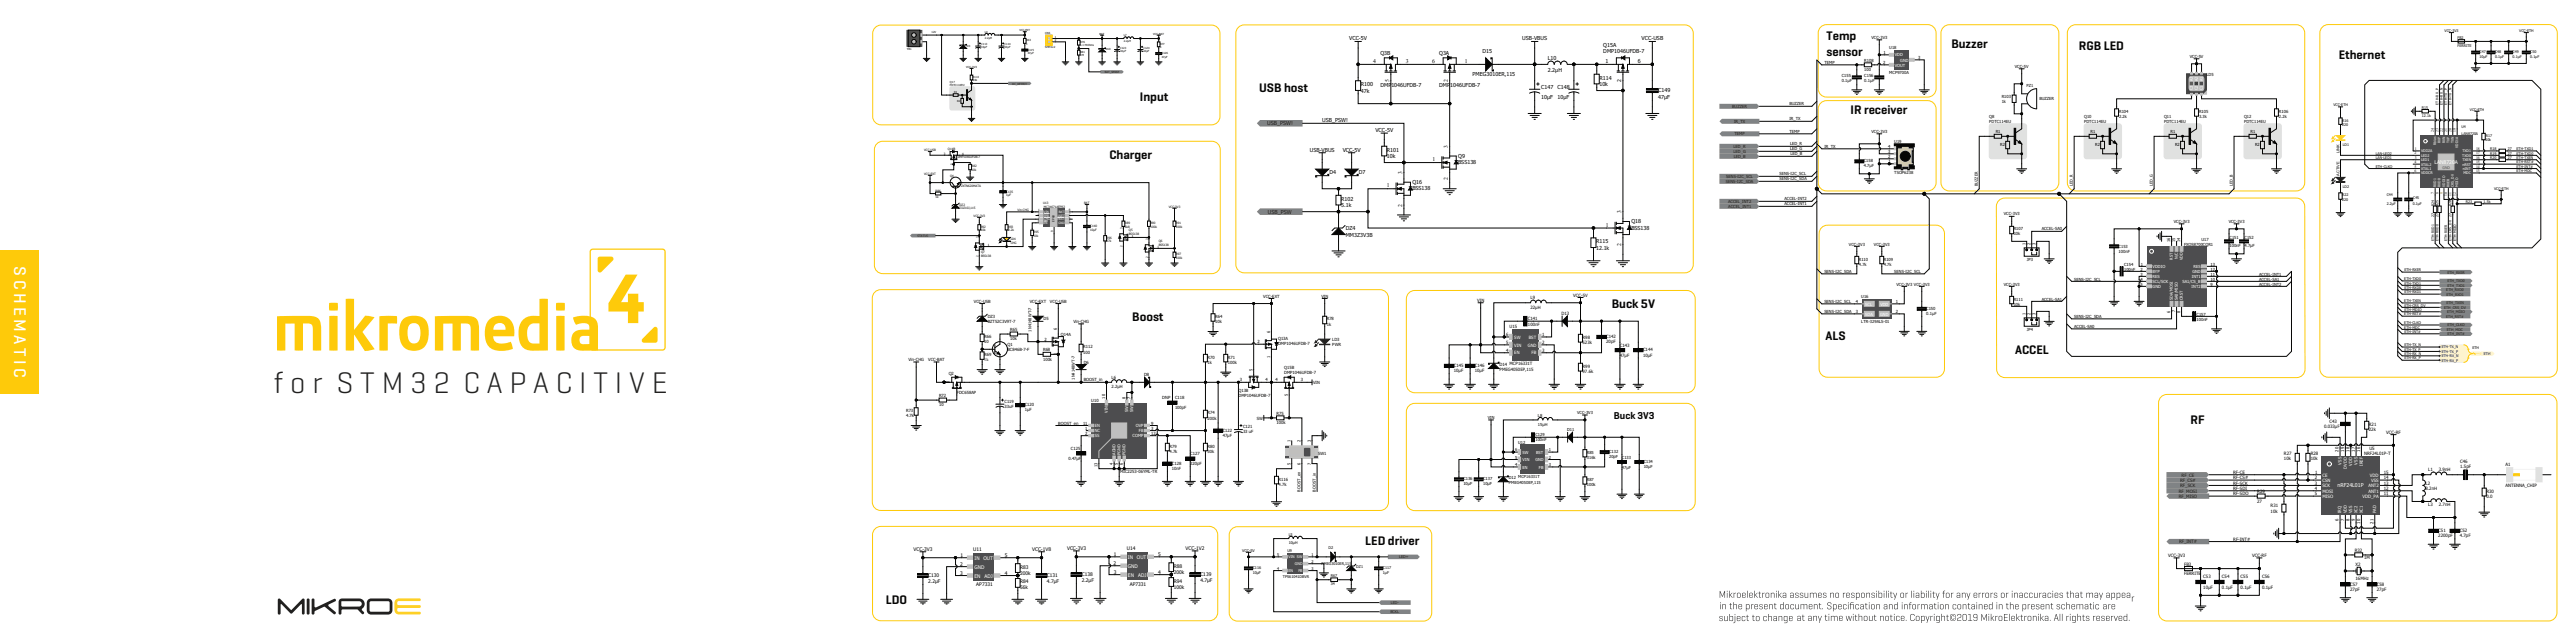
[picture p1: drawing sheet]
<svg xmlns="http://www.w3.org/2000/svg" width="720mm" height="180mm" viewBox="0 0 720 180" stroke-linecap="round" stroke-linejoin="round" font-family="sans-serif">
<defs><g id="words">
<text font-size="8.5" fill="#231f20" x="76.6" y="109.8">f o r S T M 3 2 C A P A C I T I V E</text>
<text font-size="4.8" fill="#fff" x="4" y="74.4" transform="rotate(90 4 74.4)">S C H E M A T I C</text>
<g font-size="3.5" fill="#050504">
<text x="510.9" y="11.3">Temp</text>
<text x="510.9" y="15.5">sensor</text>
<text x="545.8" y="13.5">Buzzer</text>
<text x="581.5" y="13.9">RGB LED</text>
<text x="654.2" y="16.4">Ethernet</text>
<text x="318.9" y="28.2">Input</text>
<text x="352.2" y="25.8">USB host</text>
<text x="517.6" y="31.8">IR receiver</text>
<text x="310.3" y="44.6">Charger</text>
<text x="316.7" y="89.7">Boost</text>
<text x="450.8" y="86">Buck 5V</text>
<text x="510.6" y="94.9">ALS</text>
<text x="563.6" y="99">ACCEL</text>
<text x="612.7" y="118.5">RF</text>
<text x="381.9" y="152.3">LED driver</text>
<text x="247.8" y="168.8">LDO</text>
</g>
<text font-size="2.8" fill="#050504" x="451.4" y="117">Buck 3V3</text>
<g font-size="1.6" fill="#050504">
<text x="384.1" y="17.6">4</text>
<text x="393.2" y="17.6">3</text>
<text x="400.6" y="17.6">6</text>
<text x="409.7" y="17.6">1</text>
<text x="388.5" y="22.9" transform="rotate(-90 388.5 22.9)">5</text>
<text x="405" y="23" transform="rotate(-90 405 23)">2</text>
<text x="405" y="41.2" transform="rotate(-90 405 41.2)">3</text>
<text x="400.7" y="45">1</text>
<text x="387.9" y="52.4">1</text>
<text x="392.2" y="48.6" transform="rotate(-90 392.2 48.6)">3</text>
<text x="405" y="50.4" transform="rotate(-90 405 50.4)">2</text>
<text x="392.2" y="57.7" transform="rotate(-90 392.2 57.7)">2</text>
<text x="453.4" y="59.5" transform="rotate(-90 453.4 59.5)">3</text>
<text x="449.2" y="63.3">1</text>
<text x="453.4" y="68.7" transform="rotate(-90 453.4 68.7)">2</text>
</g>
<g font-size="1.5" fill="#050504">
<text x="377.4" y="11.3">VCC-5V</text>
<text x="425.8" y="11.3">USB-VBUS</text>
<text x="459.2" y="11.3">VCC-USB</text>
<text x="386.1" y="15.3">Q3B</text>
<text x="402.6" y="15.3">Q3A</text>
<text x="414.6" y="14.9">D15</text>
<text x="432.9" y="16.8">L10</text>
<text x="448.5" y="13.1">Q15A</text>
<text x="448.5" y="14.9">DMP1046UFDB-7</text>
<text x="449" y="17.7">1</text>
<text x="458.2" y="17.7">6</text>
<text x="411.9" y="21.3">PMEG3010ER,115</text>
<text x="432.9" y="20.1">2.2µH</text>
<text x="447.4" y="22.3">R114</text>
<text x="380.6" y="24.1">R100</text>
<text x="380.6" y="25.9">47k</text>
<text x="386.1" y="24.5">DMP1046UFDB-7</text>
<text x="402.6" y="24.5">DMP1046UFDB-7</text>
<text x="431.1" y="25">C147</text>
<text x="431.1" y="27.7">10µF</text>
<text x="435.7" y="25">C148</text>
<text x="435.7" y="27.7">10µF</text>
<text x="447.4" y="24.1">10k</text>
<text x="463.8" y="25.7">C149</text>
<text x="463.8" y="27.6">47µF</text>
<text x="369.8" y="34.2">USB_PSW!</text>
<text x="384.7" y="36.9">VCC-5V</text>
<text x="366.4" y="42.4">USB-VBUS</text>
<text x="375.6" y="42.4">VCC-5V</text>
<text x="387.9" y="42.4">R101</text>
<text x="387.9" y="44.2">10k</text>
<text x="407.9" y="44">Q9</text>
<text x="407.9" y="45.9">BSS138</text>
<text x="371.8" y="48.6">D4</text>
<text x="380.1" y="48.6">D7</text>
<text x="395.1" y="51.3">Q16</text>
<text x="395.1" y="53.2">BSS138</text>
<text x="375.1" y="56.1">R102</text>
<text x="375.1" y="57.9">5.1k</text>
<text x="376.4" y="64.3">DZ4</text>
<text x="456.3" y="62.3">Q18</text>
<text x="456.3" y="64.2">BSS138</text>
<text x="376.4" y="66.2">MM3Z3V3B</text>
<text x="446.4" y="68">R115</text>
<text x="446.4" y="69.8">12.1k</text>
</g>
<g font-size="1.5" fill="#211e1e">
<text x="354.5" y="35.1">USB_PSW!</text>
<text x="354.7" y="59.8">USB_PSW</text>
</g>
<text font-size="1.5" fill="#fff" x="653.8" y="136.1">nRF24L01P</text>
<g font-size="1.4" fill="#050504">
<text x="453.5" y="23" transform="rotate(-90 453.5 23)">2</text>
<text x="255.5" y="153.9">VCC-3V3</text>
<text x="268.6" y="155.6">1</text>
<text x="272.2" y="153.9">U11</text>
<text x="281" y="155.6">5</text>
<text x="288.7" y="153.9">VCC-1V8</text>
<text x="298.5" y="153.7">VCC-3V3</text>
<text x="311.6" y="155.4">1</text>
<text x="315.2" y="153.7">U14</text>
<text x="324" y="155.4">5</text>
<text x="331.6" y="153.7">VCC-1V2</text>
<text x="259.6" y="161.2">C130</text>
<text x="268.5" y="158.1">2</text>
<text x="268.6" y="160.6">3</text>
<text x="281" y="160.6">4</text>
<text x="285.4" y="158.9">R83</text>
<text x="285.4" y="160.6">200k</text>
<text x="292.8" y="161.2">C131</text>
<text x="302.6" y="161">C138</text>
<text x="311.5" y="157.8">2</text>
<text x="311.5" y="160.3">3</text>
<text x="324" y="160.3">4</text>
<text x="328.3" y="158.7">R88</text>
<text x="328.3" y="160.3">200k</text>
<text x="335.8" y="161">C139</text>
<text x="259.6" y="162.9">2.2µF</text>
<text x="273.1" y="163.9">AP7331</text>
<text x="285.4" y="163.1">R84</text>
<text x="285.4" y="164.7">56k</text>
<text x="292.8" y="162.9">4.7µF</text>
<text x="302.6" y="162.7">2.2µF</text>
<text x="316" y="163.7">AP7331</text>
<text x="328.3" y="162.8">R94</text>
<text x="328.3" y="164.5">100k</text>
<text x="335.8" y="162.7">4.7µF</text>
</g>
<g font-size="1.4" fill="#fff">
<text x="681" y="45.8">LAN8720A</text>
<text x="272.6" y="156.4">IN</text>
<text x="272.6" y="158.9">GND</text>
<text x="272.6" y="161.4">EN</text>
<text x="275.1" y="156.4">OUT</text>
<text x="275.4" y="161.4">ADJ</text>
<text x="315.5" y="156.2">IN</text>
<text x="315.5" y="158.7">GND</text>
<text x="315.5" y="161.2">EN</text>
<text x="318" y="156.2">OUT</text>
<text x="318.3" y="161.2">ADJ</text>
</g>
<g font-size="1.2" fill="#050504">
<text x="523.5" y="10.9">VCC-3V3</text>
<text x="510.3" y="17.9">TEMP</text>
<text x="521.5" y="17.3">R108</text>
<text x="526.7" y="17.9">2</text>
<text x="526.8" y="15.1">1</text>
<text x="528.5" y="13.7">U18</text>
<text x="536.6" y="16.5">3</text>
<text x="612.5" y="16.2">VCC-5V</text>
<text x="515.2" y="21.4">C155</text>
<text x="515.2" y="22.8">0.1µF</text>
<text x="521.5" y="21.4">C156</text>
<text x="521.5" y="22.8">0.1µF</text>
<text x="521.5" y="19.8">100</text>
<text x="528.5" y="20.7">MCP9700A</text>
<text x="563.6" y="19">VCC-5V</text>
<text x="617.2" y="21.4">LD5</text>
<text x="500.5" y="29.5">BUZZER</text>
<text x="559.9" y="27.4">R103</text>
<text x="559.9" y="28.8">1k</text>
<text x="566.9" y="24.4">PZ1</text>
<text x="570.4" y="28.1">BUZZER</text>
<text x="500.5" y="33.7">IR_TX</text>
<text x="556.4" y="33">Q8</text>
<text x="556.4" y="34.4">PDTC114EU</text>
<text x="583" y="33">Q10</text>
<text x="583" y="34.4">PDTC114EU</text>
<text x="592.7" y="31.6">R104</text>
<text x="592.7" y="33">2.2k</text>
<text x="605.3" y="33">Q11</text>
<text x="605.3" y="34.4">PDTC114EU</text>
<text x="615.1" y="31.6">R105</text>
<text x="615.1" y="33">3.3k</text>
<text x="627.7" y="33">Q12</text>
<text x="627.7" y="34.4">PDTC114EU</text>
<text x="637.5" y="31.6">R106</text>
<text x="637.5" y="33">2.2k</text>
<text x="500.5" y="37.2">TEMP</text>
<text x="500.7" y="40.7">LED_R</text>
<text x="510.3" y="41.4">IR_TX</text>
<text x="523.5" y="37.2">VCC-3V3</text>
<text x="528.1" y="41.4">4</text>
<text x="529.8" y="40">U19</text>
<text x="558.2" y="37.3">R1</text>
<text x="559.5" y="40.9">R2</text>
<text x="584.8" y="37.3">R1</text>
<text x="586" y="40.9">R2</text>
<text x="607.1" y="37.3">R1</text>
<text x="608.4" y="40.9">R2</text>
<text x="629.5" y="37.3">R1</text>
<text x="630.7" y="40.9">R2</text>
<text x="500.7" y="42.1">LED_G</text>
<text x="500.8" y="43.5">LED_B</text>
<text x="521.3" y="45.4">C158</text>
<text x="521.3" y="46.8">4.7µF</text>
<text x="528.1" y="44.2">2</text>
<text x="528.2" y="42.8">3</text>
<text x="528.2" y="45.6">1</text>
<text x="497.7" y="49">SENS-I2C_SCL</text>
<text x="497.7" y="50.4">SENS-I2C_SDA</text>
<text x="529.8" y="48.6">TSOP6238</text>
<text x="499.1" y="56">ACCEL-INT2</text>
<text x="499.1" y="57.4">ACCEL-INT1</text>
<text x="560.5" y="60.2">VCC-3V3</text>
<text x="563.2" y="64.4">R107</text>
<text x="563.2" y="65.8">10k</text>
<text x="571.1" y="64.4">ACCEL-SA0</text>
<text x="608" y="62.3">VCC-3V3</text>
<text x="623.4" y="62.3">VCC-3V3</text>
<text x="517.2" y="68.6">VCC-3V3</text>
<text x="524.2" y="68.6">VCC-3V3</text>
<text x="592.6" y="69.2">C153</text>
<text x="592.6" y="70.6">100nF</text>
<text x="610.9" y="68.6">FXOS8700CQR1</text>
<text x="615.8" y="67.2">U17</text>
<text x="623.6" y="66.8">C151</text>
<text x="623.6" y="69">100nF</text>
<text x="627.8" y="66.8">C152</text>
<text x="627.8" y="69">4.7µF</text>
<text x="510.3" y="76.3">SENS-I2C_SDA</text>
<text x="519.9" y="72.8">R110</text>
<text x="519.9" y="74.2">4.7k</text>
<text x="526.9" y="72.8">R109</text>
<text x="526.9" y="74.2">4.7k</text>
<text x="529.8" y="76.3">SENS-I2C_SCL</text>
<text x="566.9" y="72.8">JP3</text>
<text x="594.1" y="74.2">C154</text>
<text x="594.1" y="75.6">100nF</text>
<text x="598.7" y="75.6">2</text>
<text x="598.7" y="77">3</text>
<text x="598.8" y="74.2">1</text>
<text x="618.3" y="75.6">12</text>
<text x="618.3" y="77">11</text>
<text x="618.3" y="74.2">13</text>
<text x="631.9" y="77">ACCEL-INT1</text>
<text x="353.3" y="83.2">VCC-EXT</text>
<text x="369.6" y="83.2">VIN</text>
<text x="428.1" y="83.6">L9</text>
<text x="440.1" y="82.9">VCC-5V</text>
<text x="520.6" y="83.3">U16</text>
<text x="530.4" y="79.8">VCC-3V3 VCC-3V3</text>
<text x="560.5" y="79.8">VCC-3V3</text>
<text x="563.2" y="84">R111</text>
<text x="571.1" y="84">ACCEL-SA1</text>
<text x="580.2" y="78.4">SENS-I2C_SCL</text>
<text x="598.7" y="78.4">4</text>
<text x="598.7" y="79.8">5</text>
<text x="618.3" y="78.4">10</text>
<text x="618.3" y="79.8">9</text>
<text x="631.9" y="79.8">ACCEL-INT2</text>
<text x="631.9" y="78.4">ACCEL-SA1</text>
<text x="272.4" y="84.6">VCC-USB</text>
<text x="276.3" y="88.9">DZ3</text>
<text x="288" y="84.6">VCC-EXT</text>
<text x="291.9" y="89.4">D5</text>
<text x="293.7" y="84.6">VCC-USB</text>
<text x="339.9" y="88.9">R64</text>
<text x="371.1" y="89.6">R78</text>
<text x="413.2" y="84.4">VIN</text>
<text x="427.4" y="89.5">C141</text>
<text x="428.1" y="86.3">22µH</text>
<text x="436.8" y="87.9">D13</text>
<text x="510.3" y="84.7">SENS-I2C_SCL</text>
<text x="510.3" y="87.5">SENS-I2C_SDA</text>
<text x="519" y="84.7">4</text>
<text x="519.1" y="87.5">3</text>
<text x="530.3" y="87.5">2</text>
<text x="530.3" y="84.7">1</text>
<text x="538.8" y="86.7">C150</text>
<text x="538.8" y="88">0.1µF</text>
<text x="563.2" y="85.4">10k</text>
<text x="580.2" y="88.9">SENS-I2C_SDA</text>
<text x="614.4" y="88.2">C157</text>
<text x="614.4" y="89.6">100nF</text>
<text x="275.3" y="94.5">R66</text>
<text x="275.3" y="96">10</text>
<text x="276.3" y="90.3">BZT52C3V9T-7</text>
<text x="282.5" y="92.6">R65</text>
<text x="282.5" y="95.1">10k</text>
<text x="292.1" y="95.3">2</text>
<text x="296.7" y="93.8">Q14A</text>
<text x="300.2" y="90.3">Vin-CHG</text>
<text x="339.9" y="90.3">10k</text>
<text x="351.8" y="96">2</text>
<text x="357.5" y="95.1">Q13A</text>
<text x="371.1" y="91">1k</text>
<text x="372.7" y="95.3">LD3</text>
<text x="421.3" y="93.9">6</text>
<text x="422.2" y="91.7">U15</text>
<text x="427.4" y="91">100nF</text>
<text x="431.4" y="93.9">1</text>
<text x="442.7" y="94.7">R98</text>
<text x="449.3" y="94.5">C142</text>
<text x="449.3" y="96">20pF</text>
<text x="520.6" y="90.3">LTR-329ALS-01</text>
<text x="566.9" y="92.4">JP4</text>
<text x="580.2" y="91.7">ACCEL-SA0</text>
<text x="254.1" y="100.9">Vin-CHG</text>
<text x="259.6" y="100.9">VCC-BAT</text>
<text x="275.3" y="99.5">R69</text>
<text x="281.8" y="96.7">Q1</text>
<text x="281.8" y="98.1">BC846B-7-F</text>
<text x="291.8" y="98.2">R68</text>
<text x="291.8" y="100.8">100k</text>
<text x="303" y="97.4">R112</text>
<text x="303" y="98.8">100</text>
<text x="303.1" y="101.6">D6</text>
<text x="337.7" y="100.2">R70</text>
<text x="337.7" y="101.6">1k</text>
<text x="343.4" y="100.2">R71</text>
<text x="343.4" y="101.6">100k</text>
<text x="357.5" y="96.5">DMP1046UFDB-7</text>
<text x="372.7" y="96.7">PWR</text>
<text x="421.3" y="98.3">4</text>
<text x="421.3" y="96.1">5</text>
<text x="431.4" y="98.3">3</text>
<text x="431.4" y="96.1">2</text>
<text x="442.7" y="96.1">523k</text>
<text x="453.1" y="96.9">C143</text>
<text x="453.1" y="99.8">47µF</text>
<text x="459.6" y="98.2">C144</text>
<text x="459.6" y="99.7">10µF</text>
<text x="265.4" y="104.8">Q2</text>
<text x="303.1" y="106.6">BOOST_in</text>
<text x="310.9" y="105.9">L6</text>
<text x="320" y="105.1">D8</text>
<text x="346.8" y="106.6">3</text>
<text x="353.9" y="106.6">4</text>
<text x="356.7" y="106.6">4</text>
<text x="359.2" y="103.1">Q15B</text>
<text x="359.2" y="104.5">DMP1046UFDB-7</text>
<text x="363.9" y="106.6">3</text>
<text x="367.3" y="107.3">VIN</text>
<text x="406.7" y="102.6">C145</text>
<text x="406.7" y="104.1">10µF</text>
<text x="412.5" y="102.6">C146</text>
<text x="412.5" y="104.1">10µF</text>
<text x="419.4" y="102.3">D14 MCP16331T</text>
<text x="419.4" y="103.8">PMEG4050EP,115</text>
<text x="442.7" y="102.8">R99</text>
<text x="442.7" y="104.2">97.6k</text>
<text x="262.7" y="111">R72</text>
<text x="262.7" y="113.6">10</text>
<text x="267.6" y="110.2">FDC658AP</text>
<text x="281" y="112.6">C119</text>
<text x="286.6" y="113.6">C120</text>
<text x="305.2" y="112.3">U10</text>
<text x="310.9" y="108.5">2.2µH</text>
<text x="325.1" y="111.6">DNP</text>
<text x="328.7" y="111.6">C118</text>
<text x="346.4" y="109.5">Q13B</text>
<text x="346.4" y="110.9">DMP1046UFDB-7</text>
<text x="253.4" y="115.1">R73</text>
<text x="253.4" y="116.6">4.7k</text>
<text x="281" y="114">33uF</text>
<text x="286.6" y="115">1µF</text>
<text x="296" y="118.7">BOOST_en</text>
<text x="302.9" y="118.7">11</text>
<text x="322" y="118.7">9</text>
<text x="328.7" y="114.4">100pF</text>
<text x="337.7" y="115.8">R74</text>
<text x="337.7" y="117.3">200k</text>
<text x="347.7" y="119.7">C121</text>
<text x="351.5" y="117.3">SW</text>
<text x="357" y="116">R75</text>
<text x="357" y="118.5">100k</text>
<text x="650" y="119.7">0.033µF</text>
<text x="651.5" y="118.2">C43</text>
<text x="662.6" y="119">R21</text>
<text x="299.6" y="125.8">C125</text>
<text x="303.5" y="121.5">2</text>
<text x="303.6" y="120.1">1</text>
<text x="322" y="120.1">3</text>
<text x="322" y="121.5">12</text>
<text x="327.1" y="125.1">R79</text>
<text x="337.7" y="125.1">R80</text>
<text x="342" y="120.7">C122</text>
<text x="342" y="122.1">47µF</text>
<text x="347.7" y="121.1">33 uF</text>
<text x="662.6" y="120.5">22k</text>
<text x="662.7" y="125.7">U5</text>
<text x="667.4" y="121.2">VCC-RF</text>
<text x="298.9" y="128.6">0.47µF</text>
<text x="327.1" y="126.5">4.7k</text>
<text x="327.8" y="129.9">C128</text>
<text x="327.8" y="131.3">10nF</text>
<text x="332.9" y="127.2">C127</text>
<text x="332.9" y="130.1">220pF</text>
<text x="337.7" y="126.5">30k</text>
<text x="368.7" y="127.2">SW1</text>
<text x="638.8" y="127.2">R27</text>
<text x="638.8" y="128.7">10k</text>
<text x="646.3" y="127.2">R28</text>
<text x="646.3" y="128.7">10k</text>
<text x="654.1" y="126.3" transform="rotate(-90 654.1 126.3)">20</text>
<text x="655.6" y="126.3" transform="rotate(-90 655.6 126.3)">19</text>
<text x="657.1" y="126.3" transform="rotate(-90 657.1 126.3)">18</text>
<text x="658.6" y="126.3" transform="rotate(-90 658.6 126.3)">17</text>
<text x="660.1" y="126.3" transform="rotate(-90 660.1 126.3)">16</text>
<text x="661.3" y="127.2">NRF24L01P-T</text>
<text x="679.2" y="131.7">L1</text>
<text x="682.2" y="131.7">3.9nH</text>
<text x="688.1" y="129.4">C46</text>
<text x="688.1" y="130.9">1.5pF</text>
<text x="700.8" y="130.2">A1</text>
<text x="313.3" y="132.3">MIC2253-06YML-TR</text>
<text x="357.6" y="134.3">R116</text>
<text x="357.6" y="135.7">4.7k</text>
<text x="624.7" y="132.4">RF-CE</text>
<text x="624.7" y="133.9">RF-CS#</text>
<text x="624.7" y="135.4">RF-SCK</text>
<text x="624.7" y="136.9">RF-SDI</text>
<text x="631.4" y="137.8">R29</text>
<text x="647.5" y="133.9">2</text>
<text x="647.5" y="136.9">4</text>
<text x="647.5" y="135.4">3</text>
<text x="647.5" y="132.4">1</text>
<text x="666.8" y="136.9">12</text>
<text x="666.8" y="135.4">13</text>
<text x="666.8" y="133.9">14</text>
<text x="666.8" y="132.4">15</text>
<text x="678.4" y="135.4">L2</text>
<text x="678.4" y="136.9">8.2nH</text>
<text x="695.5" y="137.7">R30</text>
<text x="700.8" y="136.2">ANTENNA_CHIP</text>
<text x="624.7" y="138.4">RF-SDO</text>
<text x="631.4" y="140.5">27</text>
<text x="635.1" y="141.8">R31</text>
<text x="635.1" y="143.3">10k</text>
<text x="647.5" y="138.4">5</text>
<text x="666.8" y="138.4">11</text>
<text x="679.2" y="141.4">L3</text>
<text x="682.2" y="141.4">2.7nH</text>
<text x="695.5" y="139.2">0.0</text>
<text x="654.1" y="145.7" transform="rotate(-90 654.1 145.7)">6</text>
<text x="655.6" y="145.7" transform="rotate(-90 655.6 145.7)">7</text>
<text x="657.1" y="145.7" transform="rotate(-90 657.1 145.7)">8</text>
<text x="658.6" y="145.7" transform="rotate(-90 658.6 145.7)">9</text>
<text x="660.1" y="146.4" transform="rotate(-90 660.1 146.4)">10</text>
<text x="663.9" y="146.3" transform="rotate(-90 663.9 146.3)">21</text>
<text x="682" y="148.7">C51</text>
<text x="688" y="148.7">C52</text>
<text x="606.5" y="155.7">VCC-3V3</text>
<text x="624.7" y="151.1">RF-INT#</text>
<text x="629.9" y="155.7">VCC-RF</text>
<text x="658.6" y="154.3">R32</text>
<text x="682" y="150.2">2200pF</text>
<text x="688" y="150.2">4.7pF</text>
<text x="610.9" y="158.1">FB3</text>
<text x="610.9" y="160.8">FERRITE</text>
<text x="616.3" y="161.7">C53</text>
<text x="621.5" y="161.7">C54</text>
<text x="626.7" y="161.7">C55</text>
<text x="632.7" y="161.7">C56</text>
<text x="658.9" y="158.1">X2</text>
<text x="661.3" y="156.3">1M</text>
<text x="616.3" y="164.7">10µF</text>
<text x="621.5" y="164.7">0.1µF</text>
<text x="626.7" y="164.7">0.1µF</text>
<text x="632.7" y="164.7">0.1µF</text>
<text x="657.4" y="163.7">C57</text>
<text x="657.4" y="165.2">27pF</text>
<text x="658.9" y="162">16MHz</text>
<text x="664.8" y="163.7">C58</text>
<text x="664.8" y="165.2">27pF</text>
</g>
<g font-size="1.2" fill="#fff">
<text x="530" y="15.8">VDD</text>
<text x="531.5" y="17.2">GND</text>
<text x="530" y="18.6">VOUT</text>
<text x="602.1" y="77.7">RES</text>
<text x="602.1" y="74.9">VDDIO</text>
<text x="602.1" y="76.3">BYP</text>
<text x="613.1" y="77.7">INT1</text>
<text x="613.2" y="76.3">GND</text>
<text x="613.5" y="74.9">RES</text>
<text x="602.1" y="79.1">SCL/SCK</text>
<text x="602.1" y="80.5">GND</text>
<text x="610.5" y="79.1">SA1/CS_B</text>
<text x="613" y="80.5">INT2</text>
<text x="521.7" y="88.2">SDA</text>
<text x="521.7" y="85.4">SCL</text>
<text x="525.9" y="88.2">GND</text>
<text x="525.9" y="85.4">VDD</text>
<text x="423.6" y="94.7">SW</text>
<text x="427.6" y="94.7">BST</text>
<text x="423.6" y="99.1">EN</text>
<text x="423.6" y="96.9">VIN</text>
<text x="427.3" y="96.9">GND</text>
<text x="428.4" y="99.1">FB</text>
<text x="306.2" y="119.4">EN</text>
<text x="317.7" y="119.4">OVP</text>
<text x="306.2" y="120.8">NC</text>
<text x="306.2" y="122.2">SS</text>
<text x="316.8" y="122.2">COMP</text>
<text x="318.6" y="120.8">FB</text>
<text x="654.9" y="129.9" transform="rotate(-90 654.9 129.9)">VSS</text>
<text x="656.4" y="131" transform="rotate(-90 656.4 131)">DVDD</text>
<text x="657.9" y="130.2" transform="rotate(-90 657.9 130.2)">VDD</text>
<text x="659.4" y="129.9" transform="rotate(-90 659.4 129.9)">VSS</text>
<text x="660.9" y="130.3" transform="rotate(-90 660.9 130.3)">IREF</text>
<text x="649.6" y="133.2">CE</text>
<text x="649.6" y="134.7">CSN</text>
<text x="649.6" y="136.2">SCK</text>
<text x="649.6" y="137.7">MOSI</text>
<text x="662.4" y="137.7">ANT1</text>
<text x="662.5" y="136.2">ANT2</text>
<text x="662.9" y="133.2">VDD</text>
<text x="663.2" y="134.7">VSS</text>
<text x="649.6" y="139.2">MISO</text>
<text x="654.9" y="143.5" transform="rotate(-90 654.9 143.5)">IRQ</text>
<text x="656.4" y="143.5" transform="rotate(-90 656.4 143.5)">VDD</text>
<text x="657.9" y="143.5" transform="rotate(-90 657.9 143.5)">VSS</text>
<text x="659.4" y="143.5" transform="rotate(-90 659.4 143.5)">XC2</text>
<text x="660.8" y="139.2">VDD_PA</text>
<text x="660.9" y="143.5" transform="rotate(-90 660.9 143.5)">XC1</text>
<text x="664.6" y="143.5" transform="rotate(-90 664.6 143.5)">PAD</text>
</g>
<g font-size="1.2" fill="#211e1e">
<text x="484.5" y="30.1">BUZZER</text>
<text x="485" y="34.3">IR_TX</text>
<text x="484.9" y="41.3">LED_R</text>
<text x="485.2" y="37.8">TEMP</text>
<text x="484.9" y="42.7">LED_G</text>
<text x="484.9" y="44.1">LED_B</text>
<text x="482.7" y="51.1">SENS-I2C_SDA</text>
<text x="482.9" y="49.7">SENS-I2C_SCL</text>
<text x="483.4" y="56.7">ACCEL_INT2</text>
<text x="483.4" y="58.1">ACCEL_INT1</text>
<text x="275.3" y="100.9">1k</text>
<text x="609.4" y="137.7">RF_MOSI</text>
<text x="609.8" y="134.7">RF_CS#</text>
<text x="609.8" y="136.2">RF_SCK</text>
<text x="610.2" y="133.2">RF_CE</text>
<text x="609.4" y="139.2">RF_MISO</text>
<text x="609.5" y="151.9">RF_INT#</text>
</g>
<g font-size="1.1" fill="#fff">
<text x="613.3" y="22.7" transform="rotate(-90 613.3 22.7)">A3</text>
<text x="614.7" y="22.8" transform="rotate(-90 614.7 22.8)">A2</text>
<text x="616.1" y="22.7" transform="rotate(-90 616.1 22.7)">A1</text>
<text x="613.3" y="25.2" transform="rotate(-90 613.3 25.2)">C3</text>
<text x="614.7" y="25.2" transform="rotate(-90 614.7 25.2)">C2</text>
<text x="616.1" y="25.2" transform="rotate(-90 616.1 25.2)">C1</text>
<text x="607.7" y="72.6" transform="rotate(-90 607.7 72.6)">RST</text>
<text x="609.1" y="72.4" transform="rotate(-90 609.1 72.4)">N/C</text>
<text x="610.5" y="72.8" transform="rotate(-90 610.5 72.8)">VDD</text>
<text x="607.7" y="84" transform="rotate(-90 607.7 84)">SDA/MOSI</text>
<text x="609.1" y="84" transform="rotate(-90 609.1 84)">SA0/MISO</text>
<text x="610.5" y="84" transform="rotate(-90 610.5 84)">CRST</text>
<text x="309.8" y="115.4" transform="rotate(-90 309.8 115.4)">VIN</text>
<text x="315.5" y="115.2" transform="rotate(-90 315.5 115.2)">SW</text>
<text x="316.9" y="115.2" transform="rotate(-90 316.9 115.2)">SW</text>
<text x="312" y="127.2" transform="rotate(-90 312 127.2)">AGND</text>
<text x="313.4" y="127.2" transform="rotate(-90 313.4 127.2)">PGND</text>
<text x="314.8" y="127.2" transform="rotate(-90 314.8 127.2)">PGND</text>
<text x="425.9" y="131">EN</text>
<text x="425.9" y="128.9">VIN</text>
<text x="425.9" y="126.8">SW</text>
<text x="429.5" y="128.9">GND</text>
<text x="429.7" y="126.8">BST</text>
<text x="430.4" y="131">FB</text>
<text x="360.4" y="156.1">VIN SW</text>
<text x="360.4" y="159.9">EN</text>
<text x="362.2" y="158">GND</text>
<text x="363.2" y="159.9">FB</text>
</g>
<g font-size="1.1" fill="#050504">
<text x="675.4" y="41.9">1</text>
<text x="680.8" y="36.9" transform="rotate(-90 680.8 36.9)">24</text>
<text x="682" y="36.9" transform="rotate(-90 682 36.9)">23</text>
<text x="683.3" y="36.9" transform="rotate(-90 683.3 36.9)">22</text>
<text x="684.5" y="36.9" transform="rotate(-90 684.5 36.9)">21</text>
<text x="685.7" y="36.9" transform="rotate(-90 685.7 36.9)">20</text>
<text x="687" y="36.9" transform="rotate(-90 687 36.9)">19</text>
<text x="692.6" y="41.9">18</text>
<text x="654.4" y="42.7" transform="rotate(-90 654.4 42.7)">LINK</text>
<text x="675.3" y="43.2">2</text>
<text x="675.3" y="45.6">4</text>
<text x="675.4" y="46.8">5</text>
<text x="675.4" y="44.4">3</text>
<text x="692.6" y="46.8">14</text>
<text x="692.6" y="43.2">17</text>
<text x="692.6" y="44.4">16</text>
<text x="692.6" y="45.6">15</text>
<text x="553.2" y="52.1" transform="rotate(-90 553.2 52.1)">BUZZER</text>
<text x="579.8" y="52.1" transform="rotate(-90 579.8 52.1)">LED_R</text>
<text x="602.2" y="52.1" transform="rotate(-90 602.2 52.1)">LED_G</text>
<text x="624.5" y="52.1" transform="rotate(-90 624.5 52.1)">LED_B</text>
<text x="654.4" y="49.1" transform="rotate(-90 654.4 49.1)">ACTIVE</text>
<text x="675.3" y="48.1">6</text>
<text x="692.6" y="48.1">13</text>
<text x="680.8" y="54.2" transform="rotate(-90 680.8 54.2)">7</text>
<text x="682" y="54.1" transform="rotate(-90 682 54.1)">8</text>
<text x="684.5" y="54.7" transform="rotate(-90 684.5 54.7)">10</text>
<text x="685.7" y="54.6" transform="rotate(-90 685.7 54.6)">11</text>
<text x="687" y="54.7" transform="rotate(-90 687 54.7)">12</text>
<text x="566.5" y="68.4" transform="rotate(-90 566.5 68.4)">1</text>
<text x="567.9" y="68.4" transform="rotate(-90 567.9 68.4)">2</text>
<text x="569.3" y="68.4" transform="rotate(-90 569.3 68.4)">3</text>
<text x="607" y="67.7" transform="rotate(-90 607 67.7)">16</text>
<text x="608.4" y="67.7" transform="rotate(-90 608.4 67.7)">15</text>
<text x="609.8" y="67.7" transform="rotate(-90 609.8 67.7)">14</text>
<text x="566.5" y="88" transform="rotate(-90 566.5 88)">1</text>
<text x="567.9" y="88" transform="rotate(-90 567.9 88)">2</text>
<text x="569.3" y="88" transform="rotate(-90 569.3 88)">3</text>
<text x="607" y="87.4" transform="rotate(-90 607 87.4)">6</text>
<text x="608.4" y="87.3" transform="rotate(-90 608.4 87.3)">7</text>
<text x="609.8" y="87.4" transform="rotate(-90 609.8 87.4)">8</text>
<text x="288.5" y="92.7" transform="rotate(-90 288.5 92.7)">1N4148WT-7</text>
<text x="295.6" y="92.2" transform="rotate(-90 295.6 92.2)">6</text>
<text x="355.3" y="92.9" transform="rotate(-90 355.3 92.9)">6</text>
<text x="295.6" y="99.3" transform="rotate(-90 295.6 99.3)">1</text>
<text x="355.3" y="100" transform="rotate(-90 355.3 100)">1</text>
<text x="300.6" y="106.1" transform="rotate(-90 300.6 106.1)">1N4148WT-7</text>
<text x="350.3" y="103.6" transform="rotate(-90 350.3 103.6)">5</text>
<text x="309.1" y="111.4" transform="rotate(-90 309.1 111.4)">10</text>
<text x="314.8" y="111.4" transform="rotate(-90 314.8 111.4)">8</text>
<text x="316.2" y="111.4" transform="rotate(-90 316.2 111.4)">7</text>
<text x="360.2" y="110.7" transform="rotate(-90 360.2 110.7)">5</text>
<text x="416.2" y="117.1">VIN</text>
<text x="430.2" y="116.4">L8</text>
<text x="430.2" y="118.9">15µH</text>
<text x="441.1" y="115.8">VCC-3V3</text>
<text x="360.9" y="123.5" transform="rotate(-90 360.9 123.5)">1</text>
<text x="363.8" y="123.5" transform="rotate(-90 363.8 123.5)">2</text>
<text x="366.6" y="123.5" transform="rotate(-90 366.6 123.5)">3</text>
<text x="424.7" y="124.1">U12</text>
<text x="429.5" y="122">C129</text>
<text x="429.5" y="123.4">100nF</text>
<text x="438.3" y="120.5">D11</text>
<text x="307" y="130.5" transform="rotate(-90 307 130.5)">13</text>
<text x="311.3" y="129.9" transform="rotate(-90 311.3 129.9)">4</text>
<text x="312.7" y="129.9" transform="rotate(-90 312.7 129.9)">5</text>
<text x="314.1" y="129.9" transform="rotate(-90 314.1 129.9)">6</text>
<text x="360.9" y="129.9" transform="rotate(-90 360.9 129.9)">5</text>
<text x="363.8" y="129.9" transform="rotate(-90 363.8 129.9)">6</text>
<text x="366.6" y="129.9" transform="rotate(-90 366.6 129.9)">7</text>
<text x="423.8" y="130.3">4</text>
<text x="423.8" y="126.1">6</text>
<text x="423.8" y="128.2">5</text>
<text x="433.2" y="130.3">3</text>
<text x="433.2" y="128.2">2</text>
<text x="433.2" y="126.1">1</text>
<text x="443.9" y="126.8">R85</text>
<text x="443.9" y="128.2">316k</text>
<text x="450.1" y="126.7">C132</text>
<text x="450.1" y="128.1">20pF</text>
<text x="453.7" y="128.2">C133</text>
<text x="453.7" y="131">47µF</text>
<text x="459.8" y="129.4">C134</text>
<text x="459.8" y="130.8">10µF</text>
<text x="363.8" y="137.4" transform="rotate(-90 363.8 137.4)">BOOST_en</text>
<text x="368" y="137.4" transform="rotate(-90 368 137.4)">BOOST_in</text>
<text x="409.3" y="134.3">C136</text>
<text x="409.3" y="135.7">10µF</text>
<text x="414.8" y="134.3">C137</text>
<text x="414.8" y="135.7">10µF</text>
<text x="422" y="134">D12 MCP16331T</text>
<text x="422" y="135.4">PMEG4050EP,115</text>
<text x="443.9" y="134.4">R87</text>
<text x="443.9" y="135.8">100k</text>
<text x="360.5" y="149.7">L5</text>
<text x="347.5" y="154.2">VCC-5V</text>
<text x="357.3" y="155.4">5</text>
<text x="360.1" y="154.2">U9</text>
<text x="360.5" y="152">10µH</text>
<text x="366.9" y="155.4">1</text>
<text x="371.6" y="153.5">D2</text>
<text x="350.4" y="159.1">C116</text>
<text x="350.4" y="160.4">10µF</text>
<text x="357.2" y="159.3">4</text>
<text x="358.8" y="161.6">TPS61041DBVR</text>
<text x="366.9" y="157.3">2</text>
<text x="366.9" y="159.3">3</text>
<text x="369.7" y="158">PMEG3010ER,115</text>
<text x="372.2" y="161.3">R67</text>
<text x="379.4" y="158.6">DZ1</text>
<text x="386.8" y="159.1">C117</text>
<text x="386.8" y="160.4">1µF</text>
<text x="372.2" y="163.6">34</text>
</g>
<text font-size="1.1" fill="#ee1c25" x="683.3" y="54.2" transform="rotate(-90 683.3 54.2)">9</text>
<g font-size="1.1" fill="#211e1e">
<text x="391.4" y="156.1">LED+</text>
<text x="388.9" y="171.4">BCKL</text>
<text x="389" y="168.9">LED-</text>
</g>
<g font-size="1" fill="#050504">
<text x="683.8" y="8.9">VCC-3V3</text>
<text x="687.4" y="10.9">FB2</text>
<text x="704.6" y="8.9">VCC-ETH</text>
<text x="687.4" y="13.1">FERRITE</text>
<text x="693.6" y="14.9">C47</text>
<text x="693.6" y="16.2">10µF</text>
<text x="697.9" y="14.9">C48</text>
<text x="697.9" y="16.2">0.1µF</text>
<text x="702.8" y="14.9">C49</text>
<text x="702.8" y="16.2">0.1µF</text>
<text x="707.7" y="14.9">C50</text>
<text x="707.7" y="16.2">0.1µF</text>
<text x="652.7" y="29.7">VCC-ETH</text>
<text x="682" y="29.3" transform="rotate(-90 682 29.3)">ETH-RX_P</text>
<text x="683.3" y="29.3" transform="rotate(-90 683.3 29.3)">ETH-RX_N</text>
<text x="684.5" y="29.3" transform="rotate(-90 684.5 29.3)">ETH-TX_P</text>
<text x="685.7" y="29.3" transform="rotate(-90 685.7 29.3)">ETH-TX_N</text>
<text x="655.2" y="34">R16</text>
<text x="655.2" y="35.2">220</text>
<text x="677.4" y="30.4">R15</text>
<text x="677.4" y="32.6">12.1k</text>
<text x="688.5" y="35.8">U4</text>
<text x="690.8" y="30.9">VCC-ETH</text>
<text x="655.3" y="40.7">LD1</text>
<text x="688.5" y="37.7">LAN8720A</text>
<text x="695.2" y="39.5">10k</text>
<text x="695.3" y="38.3">R17</text>
<text x="696.5" y="42">R18</text>
<text x="701.4" y="42">27</text>
<text x="703.9" y="42">ETH-TXD1</text>
<text x="664.5" y="44.4">LAN-LED1</text>
<text x="664.5" y="43.2">LAN-LED2</text>
<text x="664.5" y="46.9">ETH-CLKO</text>
<text x="696.5" y="43.2">R19</text>
<text x="696.5" y="44.4">R20</text>
<text x="701.4" y="43.2">27</text>
<text x="701.4" y="44.4">27</text>
<text x="703.9" y="43.2">ETH-TXD0</text>
<text x="703.9" y="46.9">ETH-INT#</text>
<text x="703.9" y="44.4">ETH-TXEN</text>
<text x="703.9" y="45.7">ETH-RST#</text>
<text x="655.3" y="52.4">LD2</text>
<text x="697.6" y="53.1">VCC-ETH</text>
<text x="703.9" y="48.1">ETH-MDC</text>
<text x="655.2" y="54.9">R22</text>
<text x="655.2" y="56.1">220</text>
<text x="667.6" y="54.9">C44</text>
<text x="667.6" y="57.4">2.2µF</text>
<text x="674.9" y="57.2">0.1µF</text>
<text x="675" y="55.5">C45</text>
<text x="680.8" y="57.6" transform="rotate(-90 680.8 57.6)">R24</text>
<text x="682" y="57.6" transform="rotate(-90 682 57.6)">R25</text>
<text x="685.7" y="57.6" transform="rotate(-90 685.7 57.6)">R26</text>
<text x="689.8" y="56.8">R23</text>
<text x="694.7" y="56.8">1.5k</text>
<text x="680.8" y="60.7" transform="rotate(-90 680.8 60.7)">27</text>
<text x="682" y="60.7" transform="rotate(-90 682 60.7)">27</text>
<text x="685.7" y="60.7" transform="rotate(-90 685.7 60.7)">27</text>
<text x="680.8" y="67.4" transform="rotate(-90 680.8 67.4)">ETH-RXD1</text>
<text x="682" y="67.4" transform="rotate(-90 682 67.4)">ETH-RXD0</text>
<text x="684.5" y="67.4" transform="rotate(-90 684.5 67.4)">ETH-RXER</text>
<text x="685.7" y="67.4" transform="rotate(-90 685.7 67.4)">ETH-CRS_DV</text>
<text x="687" y="67.4" transform="rotate(-90 687 67.4)">ETH-MDIO</text>
<text x="672.5" y="75.8">ETH-RXER</text>
<text x="672.5" y="78.3">ETH-TXD0</text>
<text x="672.5" y="80.8">ETH-RXD0</text>
<text x="672.5" y="79.5">ETH-TXD1</text>
<text x="672.5" y="82">ETH-RXD1</text>
<text x="672.5" y="88.2">ETH-RST#</text>
<text x="672.5" y="84.5">ETH-TXEN</text>
<text x="672.5" y="85.7">ETH-CRS_DV</text>
<text x="672.5" y="86.9">ETH-MDIO</text>
<text x="672.5" y="91.9">ETH-MDC</text>
<text x="672.5" y="90.6">ETH-CLKO</text>
<text x="672.5" y="93.1">ETH-INT#</text>
<text x="672.5" y="100.5">ETH-RX_P</text>
<text x="672.5" y="96.8">ETH-TX_N</text>
<text x="672.5" y="98">ETH-TX_P</text>
<text x="672.5" y="99.2">ETH-RX_N</text>
<text x="691.6" y="97.5">ETH</text>
</g>
<g font-size="1" fill="#fff">
<text x="681.4" y="40.6" transform="rotate(-90 681.4 40.6)">Rbias</text>
<text x="682.7" y="40" transform="rotate(-90 682.7 40)">RXP</text>
<text x="683.9" y="40.1" transform="rotate(-90 683.9 40.1)">RXN</text>
<text x="685.1" y="40" transform="rotate(-90 685.1 40)">TXP</text>
<text x="686.4" y="40" transform="rotate(-90 686.4 40)">TXN</text>
<text x="687.6" y="41.4" transform="rotate(-90 687.6 41.4)">VDD1A</text>
<text x="677.2" y="42.6">VDD2A</text>
<text x="677.2" y="45.1">LED1</text>
<text x="677.2" y="43.8">LED2</text>
<text x="677.2" y="46.3">XTAL2</text>
<text x="677.2" y="47.5">XTAL1</text>
<text x="688.7" y="43.8">TXD0</text>
<text x="688.7" y="46.3">nRST</text>
<text x="688.7" y="45.1">TXEN</text>
<text x="688.8" y="42.5">TXD1</text>
<text x="688.9" y="47.5">nINT</text>
<text x="677.2" y="48.8">VDDCR</text>
<text x="681.4" y="52.3" transform="rotate(-90 681.4 52.3)">RXD1</text>
<text x="682.7" y="52.3" transform="rotate(-90 682.7 52.3)">RXD0</text>
<text x="683.9" y="52.3" transform="rotate(-90 683.9 52.3)">VDDIO</text>
<text x="685.1" y="52.3" transform="rotate(-90 685.1 52.3)">RXER</text>
<text x="686.4" y="52.3" transform="rotate(-90 686.4 52.3)">CRS_DV</text>
<text x="687.6" y="52.3" transform="rotate(-90 687.6 52.3)">MDIO</text>
<text x="689" y="48.8">MDC</text>
</g>
<text font-size="1" fill="#4d4d4f" x="683.2" y="47.3">GND</text>
<g font-size="1" fill="#211e1e">
<text x="684.5" y="76.5">ETH_RXER</text>
<text x="684.2" y="81.4">ETH_RXD0</text>
<text x="684.3" y="82.6">ETH_RXD1</text>
<text x="684.6" y="78.9">ETH_TXD0</text>
<text x="684.6" y="80.2">ETH_TXD1</text>
<text x="683.6" y="86.3">ETH_CRS_DV</text>
<text x="684.2" y="88.8">ETH_RST#</text>
<text x="684.3" y="85.1">ETH_TXEN</text>
<text x="684.5" y="87.5">ETH_MDIO</text>
<text x="684.4" y="92.5">ETH_MDC</text>
<text x="684.6" y="91.2">ETH_CLKO</text>
<text x="684.6" y="93.7">ETH_INT#</text>
<text x="683" y="97.4">ETH-TX_N</text>
<text x="683" y="98.6">ETH-TX_P</text>
<text x="683" y="99.9">ETH-RX_N</text>
<text x="683" y="101.1">ETH-RX_P</text>
<text x="694.7" y="99.2">ETH</text>
</g>
<g font-size=".8" fill="#050504">
<text x="260.6" y="9.2">12V</text>
<text x="275.5" y="9.2">L4</text>
<text x="275.5" y="10.9">2.2µH</text>
<text x="285.1" y="8.7">VCC-EXT</text>
<text x="287" y="11.5">R63</text>
<text x="292.3" y="9.6">CN6</text>
<text x="295" y="11.5">2</text>
<text x="295" y="10.6">1</text>
<text x="307.6" y="9.7">BAT</text>
<text x="314.3" y="10.1">L7</text>
<text x="314.3" y="11.8">2.2µH</text>
<text x="322.6" y="9.7">VCC-BAT</text>
<text x="253.7" y="13.8">TB1</text>
<text x="270.4" y="13.1">D3</text>
<text x="274.4" y="12.6">C113</text>
<text x="274.4" y="13.6">10µF</text>
<text x="281" y="12.6">C114</text>
<text x="281" y="13.6">10µF</text>
<text x="287" y="12.4">1</text>
<text x="287.5" y="14.2">C115</text>
<text x="287.5" y="15.1">47µF</text>
<text x="292.3" y="13.5">SHM1x2</text>
<text x="302.1" y="14.8">R81</text>
<text x="302.1" y="15.7">1M</text>
<text x="302.1" y="12">R76</text>
<text x="302.1" y="12.9">1.1 MOhms</text>
<text x="309.3" y="14.1">D10</text>
<text x="313.3" y="13.6">C123</text>
<text x="313.3" y="14.5">10µF</text>
<text x="319.8" y="13.6">C124</text>
<text x="319.8" y="14.5">10µF</text>
<text x="324.5" y="12.5">R77</text>
<text x="324.5" y="13.4">1</text>
<text x="324.9" y="15.2">C126</text>
<text x="324.9" y="16.1">47µF</text>
<text x="265.7" y="23.2">Q17</text>
<text x="270.3" y="19">VCC-3V3</text>
<text x="272.1" y="21.8">R113</text>
<text x="272.1" y="22.7">10k</text>
<text x="265.7" y="24.1">PDTC114EU</text>
<text x="266.9" y="26">R1</text>
<text x="267.7" y="28.5">R2</text>
<text x="265.1" y="41.9">Q14B</text>
<text x="258.5" y="42.2">VCC-USB</text>
<text x="264" y="43.2">3</text>
<text x="266.5" y="46.2" transform="rotate(-90 266.5 46.2)">5</text>
<text x="267.8" y="44.2">DMP1046UFDB-7</text>
<text x="269.1" y="43.2">4</text>
<text x="271.8" y="46.8">R82</text>
<text x="271.8" y="47.8">10k</text>
<text x="258.5" y="48.8">VCC-EXT</text>
<text x="261.7" y="53.5">R86</text>
<text x="265.8" y="49.3">Q4</text>
<text x="268.8" y="52.4">ZXTN620MATA</text>
<text x="281.5" y="53.8">C135</text>
<text x="261.7" y="55.4">1k</text>
<text x="268.4" y="57.5">DZ2</text>
<text x="268.4" y="58.5">TDZ10J,115</text>
<text x="281.5" y="54.9">1µF</text>
<text x="284.6" y="59">Vin-CHG</text>
<text x="290.4" y="59">1</text>
<text x="291.8" y="57">U13</text>
<text x="292" y="58">MC34671AEPR2</text>
<text x="298.9" y="59">8</text>
<text x="303.3" y="57">BAT</text>
<text x="326.9" y="58">VCC-3V3</text>
<text x="272.3" y="60.6">VCC-3V3</text>
<text x="274.3" y="63.6">R92</text>
<text x="274.3" y="64.7">10k</text>
<text x="282" y="63.6">R93</text>
<text x="282" y="64.7">2.2k</text>
<text x="289.1" y="65.2">R95</text>
<text x="290.3" y="60.1">2</text>
<text x="290.3" y="62.1">4</text>
<text x="290.3" y="61.1">3</text>
<text x="294.6" y="64.8" transform="rotate(-90 294.6 64.8)">9</text>
<text x="295" y="62" transform="rotate(-90 295 62)">EPAD</text>
<text x="298.9" y="62.1">5</text>
<text x="298.9" y="61.1">6</text>
<text x="298.9" y="60.1">7</text>
<text x="304.9" y="63.5">C140</text>
<text x="304.9" y="64.6">10µF</text>
<text x="314" y="64" transform="rotate(-90 314 64)">3</text>
<text x="314.6" y="62.6">R89</text>
<text x="314.6" y="63.6">6k8</text>
<text x="315.8" y="64.7">Q5</text>
<text x="315.8" y="65.7">BSS138</text>
<text x="321.8" y="62.6">R90</text>
<text x="321.8" y="63.6">100k</text>
<text x="328.9" y="62.6">R91</text>
<text x="328.9" y="63.6">100k</text>
<text x="273.7" y="71.7" transform="rotate(-90 273.7 71.7)">2</text>
<text x="273.7" y="66.6" transform="rotate(-90 273.7 66.6)">3</text>
<text x="274.4" y="70.8">Q7</text>
<text x="274.4" y="71.8">BSS138</text>
<text x="276.3" y="68.7">1</text>
<text x="282.7" y="67.1">LD4</text>
<text x="282.7" y="68.1">CHG</text>
<text x="289.1" y="66.2">10k</text>
<text x="309.5" y="66.7">R96</text>
<text x="309.5" y="67.7">27k</text>
<text x="314" y="69.2" transform="rotate(-90 314 69.2)">2</text>
<text x="316.6" y="66.2">1</text>
<text x="321.1" y="67.1" transform="rotate(-90 321.1 67.1)">3</text>
<text x="323.7" y="69.3">1</text>
<text x="324.1" y="67.6">Q6</text>
<text x="324.1" y="68.6">BSS138</text>
<text x="328.9" y="71.3">R97</text>
<text x="321.1" y="72.2" transform="rotate(-90 321.1 72.2)">2</text>
<text x="328.9" y="72.3">100k</text>
</g>
<g font-size=".8" fill="#211e1e">
<text x="283.2" y="23.6">DC_DETECT</text>
<text x="309.1" y="20.4">BAT_SENSE</text>
<text x="256.6" y="66.2">STATUS</text>
</g>
<g font-size=".8" fill="#fff">
<text x="292" y="59.6">VIN</text>
<text x="296.2" y="59.6">BAT</text>
<text x="292" y="60.6">PPR</text>
<text x="292" y="61.6">CHG</text>
<text x="292" y="62.6">EN</text>
<text x="295.8" y="61.6">FAST</text>
<text x="295.9" y="60.6">ISET</text>
<text x="296" y="62.6">GND</text>
</g>
</g></defs>
<path d="M0 70h10.8v40h-10.8z" fill="#feca0a"/>
<path d="M110.7 167.6l.8-.3h5.8a.37 .37 0 0 1 .4 .3 .37 .37 0 0 1-.4 .4h-5.8a.59 .59 0 0 0-.4 .5 .59 .59 0 0 0 .4 .6h5.8a.4 .4 0 0 1 .4 .4 .4 .4 0 0 1-.4 .4h-5.8a.54 .54 0 0 0-.4 .6 .54 .54 0 0 0 .4 .5h5.8a.38 .38 0 0 1 .4 .4 .38 .38 0 0 1-.4 .3h-5.8l-.6-.1-.4-.5-.2-.6v-2z" fill-rule="evenodd" fill="#fbc920"/>
<path d="M95.5 168.1l4.9-.1a.75 .75 0 0 1 .8 .8 .75 .75 0 0 1-.8 .7h-1.2a7.6 7.6 0 0 1-3.7-.2zM95 167.5l-.3 .7v3.2a.4 .4 0 0 0 .4 .4 .4 .4 0 0 0 .4-.4v-.8l.2-.2 4.2-.1 1.3 1.3a.39 .39 0 0 0 .5 0 .39 .39 0 0 0 .1-.5l-.2-.2a.5 .5 0 0 1-.4-.5 .5 .5 0 0 1 .3-.5 1.53 1.53 0 0 0 .4-1.7 1.53 1.53 0 0 0-1.4-.9h-4.8zM87.3 167.4l-.1 4a.4 .4 0 0 0 .4 .4 .4 .4 0 0 0 .4-.4l.2-.6 2.6-1.2 2.5 2a.39 .39 0 0 0 .5-.1 .39 .39 0 0 0 0-.5l-1.8-1.5-.2-.3 2-1.1a.38 .38 0 0 0 .1-.5 .38 .38 0 0 0-.5-.2l-5.1 2.4-.3-.4-.1-1.9-.3-.2zM85.9 167.4l-.1 4a.4 .4 0 0 0 .4 .4 .4 .4 0 0 0 .4-.4v-3.8l-.2-.3zM102.9 167.6l.9-.3h4.8l.6 .1 .4 .5 .2 .6-.2 2.7-.4 .4-.6 .2h-4.8l-.6-.2-.4-.4-.2-.6v-2.1zM103.5 168.2l-.1 2.3 .2 .5h5l.4-.3v-2.2l-.3-.4zM77.8 167.4l-.1 4a.4 .4 0 0 0 .4 .4 .4 .4 0 0 0 .4-.4v-2.4l.2-.2 2.8 2.7 2.9-2.7 .1 2.6a.38 .38 0 0 0 .3 .4 .38 .38 0 0 0 .4-.4v-3.7l-.2-.4-.5 .1-3 3.1-3.1-3.1z" fill-rule="evenodd" fill="#231f20"/>
<path d="M649.4 7.8a2.35 2.35 0 0 1 1.8-.9h61.7a2.35 2.35 0 0 1 2.4 2.3v93.9a2.35 2.35 0 0 1-2.4 2.3h-61.7a2.35 2.35 0 0 1-2.3-2.3v-93.9zM604.7 110.8l1.4-.6h106.7a2.35 2.35 0 0 1 2.4 2.4v58.6a2.35 2.35 0 0 1-2.4 2.4h-106.7a2.35 2.35 0 0 1-2.3-2.4v-58.6a2.35 2.35 0 0 1 .9-1.8z" fill="none" stroke="#feca0a" stroke-width=".28"/>
<g fill="#feca0a">
<path d="M77.5 88.4l4.8-.1a14.4 14.4 0 0 1 6.2 .4 3.4 3.4 0 0 1 1.3 3.6v5.6l-2 .1-.3-.1v-5.7a1.29 1.29 0 0 0-1.4-1.8h-1.3v7.5h-2.4v-7.5l-2.6 .1v7.4h-2.3z"/>
<path d="M96.7 83.5h2.3v8.6l3.1-3.9 2.7 .5-3.4 4.1 3.4 4.8-2.8 .5-3-4.5v4.3h-2.3z"/>
<path d="M106.1 88.4h4.9v2.1l-2.5-.1v7.5h-2.4z"/>
<path d="M121.6 88.4l4.8-.1a14.4 14.4 0 0 1 6.2 .4 3.4 3.4 0 0 1 1.4 3.6v5.6l-2 .1-.3-.1v-5.7a1.29 1.29 0 0 0-1.5-1.8h-1.3v7.5h-2.3v-7.5l-2.6 .1v7.4h-2.4z"/>
<path d="M181.7 92.7l1.2-1.2a.63 .63 0 0 1 .6-.1 .63 .63 0 0 1 .4 .6v3.2l-.2 .4-.4 .2-3.5-.1-.3-.3v-.5z"/>
<path d="M167.3 71.9l.5-.2h3.2l.6 .4-.2 .7-3.2 3.2a.63 .63 0 0 1-.6 .1 .63 .63 0 0 1-.4-.6v-3.1z"/>
<path d="M175 76.8h3.3l-4.6 7.7h1.9v-2.4h2.9v2.4h1.6v2.6h-1.6v3.2h-2.9v-3.2h-5.4v-2.3z"/>
<path d="M92.1 88.3h2.3v9.6h-2.3zM92.1 84.7h2.4v2.1h-2.4z"/>
<path d="M114.5 90.8a4.8 4.8 0 0 0 .3 4.9 1.81 1.81 0 0 0 2.1 0 1.81 1.81 0 0 0 .7-1.9v-1.5a1.81 1.81 0 0 0-1-1.8 1.81 1.81 0 0 0-2.1 .3zM112.7 89.2a5.3 5.3 0 0 1 6.1 0 7.2 7.2 0 0 1-.1 7.8 4.1 4.1 0 0 1-4.5 .8 4.1 4.1 0 0 1-2.5-3.8v-1.1a5.4 5.4 0 0 1 1-3.7z"/>
<path d="M138.4 90.8l-.4 1.4h3.4a1.69 1.69 0 0 0-.9-1.9 1.69 1.69 0 0 0-2.1 .5zM137 89.2a4.2 4.2 0 0 1 4.9-.4 4.2 4.2 0 0 1 2 4.5l-.1 .7h-5.8a1.93 1.93 0 0 0 2.2 2l2.7-.5 .5 1.9a6.6 6.6 0 0 1-6.5-.3 6.5 6.5 0 0 1 .1-7.9z"/>
<path d="M148.1 90.9a4.3 4.3 0 0 0 .2 4.9l.9 .2h1.7v-5.6a2.89 2.89 0 0 0-2.8 .5zM150.9 83.5h2.4v14.4l-3.4 .1a3.8 3.8 0 0 1-4.8-3.9 4.6 4.6 0 0 1 3.2-5.8h2.6z"/>
<path d="M155.6 88.3h2.3v9.6h-2.3zM155.6 84.7h2.4v2.1h-2.4z"/>
<path d="M162.4 94.1a1.27 1.27 0 0 0-.1 1.6 1.27 1.27 0 0 0 1.5 .5l1.1-.1v-2.2h-1.6zM160.3 88.7a8.1 8.1 0 0 1 6 .3 2.98 2.98 0 0 1 1 2.5v6.4l-4.3 .1a2.79 2.79 0 0 1-3.1-3.6 2.68 2.68 0 0 1 3.3-2.3h1.7a1.39 1.39 0 0 0-1.6-1.8l-2.2 .5z"/>
<path d="M165.5 69.9l-.2 .5v27l.5 .3 19.8-.1 .2-.5v-27l-.5-.3zM165.2 69.7l.6-.2h19.5a.89 .89 0 0 1 .9 .9v26.7a.89 .89 0 0 1-.9 .9h-19.5a.89 .89 0 0 1-.9-.9v-26.7z"/>
</g>
<g fill="#050504" stroke="#050504" stroke-width=".28">
<circle cx="687.3" cy="33.6" r=".23"/>
<circle cx="692.8" cy="33.6" r=".23"/>
<circle cx="687.3" cy="57" r=".23"/>
<circle cx="673.7" cy="48.3" r=".23"/>
<circle cx="696.8" cy="11.6" r=".23"/>
<circle cx="701.7" cy="11.6" r=".23"/>
<circle cx="692.5" cy="17.7" r=".23"/>
<circle cx="696.8" cy="17.7" r=".23"/>
<circle cx="701.7" cy="17.7" r=".23"/>
<circle cx="706.6" cy="11.6" r=".23"/>
<circle cx="692.5" cy="11.6" r=".23"/>
<circle cx="699.6" cy="55.7" r=".23"/>
<circle cx="694.7" cy="47.1" r=".23"/>
</g>
<g fill="none" stroke="#050504" stroke-width=".28">
<path d="M685.7 10.3v1.3h1.2M691.2 19h2.5M691.6 19.3h1.7M692 19.7h1M692.5 16.5v1.2h4.3M692.5 11.6v1.2M692.5 17.7v1.3M695.7 14.3h2.2v.2h-2.2zM695.7 14.8h2.2v.2h-2.2zM695.7 14.4h2.2M695.7 14.9h2.2M696.8 14.3v-2.7h4.9v2.7"/>
<path d="M696.8 15v2.7h4.9v-2.7M700.6 14.3h2.2v.2h-2.2zM700.6 14.8h2.2v.2h-2.2zM700.6 14.4h2.2M700.6 14.9h2.2M701.7 11.6h4.9M705.5 14.3h2.2v.2h-2.2zM705.5 14.8h2.2v.2h-2.2zM705.5 14.4h2.2M705.5 14.9h2.2M706 9.1h1.2M706.6 15v2.7h-4.9"/>
<path d="M706.6 9.1v5.2M654.7 36.6v1.3M654.7 39.1v1.2M674.5 31v.2M674.9 30.6v1M675.2 30.2v1.8M675.6 31.1h1.2M675.6 29.9v2.4M679.9 31.1h1.2v2.1l.4 .3-.4 .4v2.1M683.6 22.5l-1.2 1.2v9.5l.3 .3-.3 .4v2.1M684.8 22.5l-1.2 1.2v9.5l.3 .3-.3 .4v2.1M686.1 22.5l-1.3 1.2v9.5l.4 .3-.4 .4v2.1"/>
<path d="M687.3 22.5l-1.2 1.2v9.5l.3 .3-.3 .4v2.1M687.3 36v-2.4h-12.3v8.6M692.2 31.1h1.2M692.3 20.1h.3M692.8 31.1v2.5h-5.5M653.4 59.4h2.5M653.8 59.8h1.7M654.7 52v1.3M654.7 56.3v3.1M669.4 59.4h2.5M669.8 59.8h1.7M670.7 57.6v1.8"/>
<path d="M672.5 59.4h2.5M672.6 55.9h2.3v.2h-2.3zM672.6 55.4h2.3v.2h-2.3zM672.6 56h2.3M672.6 55.5h2.3M672.9 59.8h1.7M673.7 48.3v7.1M673.7 56.1v3.3M681.1 54.5v2.5M682.4 54.5v2.5M683.6 54.5v1.2h2.1a.36 .36 0 0 1 .3-.3 .36 .36 0 0 1 .4 .3h13.2M686.1 54.5v2.5"/>
<path d="M687.3 54.5v.9l.3 .3-.3 .4v12l1.2 1.2M687.3 57h4.3M693.4 47.1h16.1l1.2 1.2M693.4 45.9h16.1l1.2 1.2M693.4 48.3h16.1l1.2 1.3M693.4 42.2h5M693.4 43.4h5M693.4 44.6h5M699 53.3h1.2M699.6 53.3v1.2M701.4 42.2h8.1l1.2 1.2M701.4 43.4h8.1l1.2 1.2"/>
<path d="M701.4 44.6h8.1l1.2 1.3M654.2 60.2h1M654.5 60.5h.3M670.2 60.2h1M670.5 60.5h.3M673.3 60.2h.9M673.6 60.5h.3M681.1 60v8.1l1.3 1.2M682.4 60v8.1l1.2 1.2M686.1 60v8.1l1.2 1.2"/>
</g>
<path d="M653.4 39.2h2.5" fill="none" stroke="#f89b1c" stroke-width=".28"/>
<path d="M653.4 39.1l2.5 .1z" fill="none" stroke="#f2eb19" stroke-width=".28"/>
<path d="M653.4 37.9h2.5l-1.2 1.2z" fill="#f2eb19"/>
<path d="M652.4 39.1l-.1 .5M652.4 38.2l-.1 .5M653.2 38.7l-.9 .9 .5-.1M653.2 37.9l-.9 .8 .5-.1M653.4 37.9h2.5l-1.2 1.2z" fill="none" stroke="#f2eb19" stroke-width=".28"/>
<path d="M654.7 48.3v1.3M654.7 50.8v1.2" fill="none" stroke="#050504" stroke-width=".28"/>
<path d="M653.4 50.8l2.5 .1zM653.4 50.9h2.5" fill="none" stroke="#211e1e" stroke-width=".28"/>
<path d="M653.4 49.6h2.5l-1.2 1.2z" fill="#211e1e"/>
<path d="M652.4 50.8l-.1 .5M652.4 49.9l-.1 .5M653.2 50.4l-.9 .9 .5-.1M653.2 49.6l-.9 .8 .5-.1M653.4 49.6h2.5l-1.2 1.2z" fill="none" stroke="#211e1e" stroke-width=".28"/>
<g fill="none" stroke="#050504" stroke-width=".28">
<path d="M686.9 11.6h9.9M687.5 11.1h1.9v.9h-1.9zM654.7 40.3v3.1h20.3M675 48.3h-4.3v5.6M675 44.6h-20.3v3.7M675 47.1h-12.3l-1.3-1.2v-22.2l1.3-1.2h45.5l2.5 2.4v41.9l-2.5 2.5h-36.3l-1.2 1.2v29M691.6 57h.6M692.2 56.5h1.8v.9h-1.8zM699.6 54.5v2.5h-5.5M670.7 77.3l1.2 1.2h10.5M670.7 78.5l1.2 1.3h10.5M670.7 79.8l1.2 1.2h10.5"/>
<path d="M670.7 81l1.2 1.2h10.5M670.7 83.4l1.2 1.3h10.5M670.7 84.7l1.2 1.2h10.5M670.7 85.9l1.2 1.2h10.5M670.7 87.1l1.2 1.3h10.5M670.7 89.6l1.2 1.2h10.5M670.7 90.8l1.2 1.3h10.5"/>
</g>
<g fill="#050504" stroke="#050504" stroke-width=".28">
<circle cx="699.6" cy="55.7" r=".23"/>
<circle cx="673.7" cy="48.3" r=".23"/>
<circle cx="696.8" cy="11.6" r=".23"/>
<circle cx="692.5" cy="11.6" r=".23"/>
</g>
<g fill="#808385">
<path d="M682.4 85.9l.6-.6h8v1.2h-8z" fill-rule="evenodd"/>
<path d="M682.4 81l.6-.6h8v1.2h-8z" fill-rule="evenodd"/>
<path d="M683 81.6h8v1.2h-8l-.6-.6z" fill-rule="evenodd"/>
<path d="M682.4 77.9h8.6l.6 .6-.6 .6h-8.6z" fill-rule="evenodd"/>
<path d="M682.4 79.1h8.6l.6 .7-.6 .6h-8.6z" fill-rule="evenodd"/>
<path d="M682.4 84.7l.6-.6h8v1.2h-8z" fill-rule="evenodd"/>
<path d="M683 86.5h8l.6 .6-.6 .7h-8l-.6-.7z" fill-rule="evenodd"/>
<path d="M682.4 88.4l.6-.6h8v1.2h-8z" fill-rule="evenodd"/>
<path d="M682.4 90.2h8.6l.6 .6-.6 .7h-8.6z" fill-rule="evenodd"/>
<path d="M682.4 92.1l.6-.6h8v1.2h-8z" fill-rule="evenodd"/>
</g>
<path d="M670.7 92.1l1.2 1.2h10.5" fill="none" stroke="#050504" stroke-width=".28"/>
<path d="M682.4 92.7h8.6l.6 .6-.6 .6h-8.6z" fill-rule="evenodd" fill="#808385"/>
<path d="M670.7 95.8l1.2 1.2h10.5M670.7 97l1.2 1.2h10.5M670.7 98.2l1.2 1.3h10.5M670.7 99.5l1.2 1.2h10.5" fill="none" stroke="#050504" stroke-width=".28"/>
<path d="M691.1 98.4l.5-.2h1.8a.63 .63 0 0 1 .7 .6 .63 .63 0 0 1-.7 .7l-2-.1-.4-.6z" fill="#fecb09"/>
<path d="M691.8 98.6l.5 .5" fill="none" stroke="#fecb09" stroke-width=".28"/>
<path d="M691.6 98.8h1.9z" fill="#fecb09"/>
<path d="M682.4 96.4h6.7a1.26 1.26 0 0 1 1.3 1.5l.3 .5 .6 .4a1.82 1.82 0 0 0-1.1 1.9l-.4 .4-.7 .2h-6.7z" fill-rule="evenodd" fill="#fecb09"/>
<path d="M682.4 96.4h6.7a1.26 1.26 0 0 1 1.3 1.5l.3 .5 .6 .4a1.82 1.82 0 0 0-1.1 1.9l-.4 .4-.7 .2h-6.7z" fill="none" stroke="#eff4fa" stroke-width=".28"/>
<path d="M689.1 96.4a1.22 1.22 0 0 1 1.2 1.2M690.4 97.6a1.22 1.22 0 0 0 1.2 1.2M690.4 97.6h.1M691.6 98.8a1.22 1.22 0 0 0-1.2 1.3M690.3 100.1a1.22 1.22 0 0 1-1.2 1.2M690.4 100.1h.1" fill="none" stroke="#fecb09" stroke-width=".28"/>
<g fill="#211e1e" stroke="#211e1e" stroke-width=".28">
<circle cx="682.4" cy="97" r=".11"/>
<circle cx="682.4" cy="98.2" r=".11"/>
<circle cx="682.4" cy="99.4" r=".11"/>
<circle cx="682.4" cy="100.7" r=".11"/>
</g>
<path d="M693.4 98.8l.7-.6h3l.7 .6-.7 .7h-3z" fill-rule="evenodd" fill="#fecb09"/>
<g fill="none" stroke="#050504" stroke-width=".28">
<path d="M681.1 36v1.9M682.4 36v1.9M683.6 36v1.9M684.8 36v1.9M686.1 36v1.9M687.3 36v1.9M675 43.4h1.8M675 44.6h1.8M675 45.9h1.8M675 47.1h1.8M675 48.3h1.8M675 42.2h1.8"/>
<path d="M681.1 52.7v1.8M682.4 52.7v1.8M684.8 52.7v1.8M686.1 52.7v1.8M687.3 52.7v1.8M691.6 43.4h1.8M691.6 44.6h1.8M691.6 45.9h1.8M691.6 47.1h1.8M691.6 48.3h1.8M691.6 42.2h1.8"/>
</g>
<path d="M683.6 52.7v1.8" fill="none" stroke="#211e1e" stroke-width=".28"/>
<path d="M676.8 37.9h14.8v14.8h-14.8z" fill-rule="evenodd" fill="#4d4d4f"/>
<circle cx="678.4" cy="39.5" r=".48" fill="none" stroke="#fff" stroke-width=".28"/>
<path d="M682 43h4.4v4.5h-4.4z" fill="#c9c5b9" stroke="#c9c5b9" stroke-width=".28"/>
<g fill="none" stroke="#050504" stroke-width=".28">
<path d="M685.1 9.1h1.2M685.7 9.1v1.2M691.4 14.8h2.2v.2h-2.2zM691.4 14.3h2.2v.2h-2.2zM691.4 14.9h2.2M691.4 14.4h2.2M692.5 12.8v1.5M692.5 15v1.5M676.8 31.1h.6M677.4 30.6h1.9v1h-1.9zM679.3 31.1h.6M694.2 37.3h.9v1.8h-.9z"/>
<path d="M694.7 36.6v.7M694.7 39.1v.6M684.8 54.5v.9l.4 .3-.4 .4v12l1.3 1.2M670.7 74.8l1.2 1.3h10.5"/>
</g>
<path d="M682.4 75.4h8.6l.6 .7-.6 .6h-8.6z" fill-rule="evenodd" fill="#808385"/>
<g fill="none" stroke="#050504" stroke-width=".28">
<path d="M656 115.5v.8M659 115.5v9.7M630.6 137.2h16.5M630.6 135.7h16.5M638.8 136.1v.6l.4 .2a.43 .43 0 0 1-.4 .7v2.6M638.8 132.7v2.5l.4 .2a.43 .43 0 0 1-.4 .7M645.6 129.7v4.5M649.5 122.1v.3M649.9 121.6v1.2M650.3 121.2v2.1M650.8 122.2h3.7v3M650.8 120.7v3"/>
<path d="M656 120.7v4.5M657.5 124.5v.7M662 120.7v1.5h-1.5v3M668.7 121.5h1.5M669.5 121.5v1.5M685.9 132.7h1.5M694.9 132.7v3M694.9 139.4v3.8M679.2 152.1h3M679.6 152.6h2.1M680.1 153h1.2M680.5 153.5h.3"/>
<path d="M680.7 150.6v1.5M685.2 152.1h2.9M685.6 152.6h2.1M686.1 153h1.1M686.5 153.5h.3M686.7 150.6v1.5M693.4 143.2h3M693.8 143.6h2.1M694.3 144h1.2M694.7 144.5h.3M662 167.1h3M662.4 167.5h2.1"/>
<path d="M662.9 168h1.2M663.3 168.4h.3M663.5 165.6v1.5"/>
</g>
<g fill="#050504" stroke="#050504" stroke-width=".28">
<circle cx="656" cy="115.5" r=".28"/>
<circle cx="659" cy="115.5" r=".28"/>
<circle cx="657.5" cy="124.5" r=".28"/>
<circle cx="645.6" cy="134.2" r=".28"/>
<circle cx="638.8" cy="132.7" r=".28"/>
<circle cx="694.9" cy="132.7" r=".28"/>
</g>
<g fill="#808385">
<path d="M606 131.9h11.2l.7 .8-.7 .7h-11.2z" fill-rule="evenodd"/>
<path d="M606 133.4h11.2l.7 .8-.7 .7h-11.2z" fill-rule="evenodd"/>
<path d="M606 134.9h11.2l.7 .8-.7 .7h-11.2z" fill-rule="evenodd"/>
<path d="M606 136.4h11.2l.7 .8-.7 .7h-11.2z" fill-rule="evenodd"/>
<path d="M606.7 137.9h11.2v1.5h-11.2l-.7-.7z" fill-rule="evenodd"/>
<path d="M606.7 150.6h11.2v1.5h-11.2l-.7-.7z" fill-rule="evenodd"/>
</g>
<g fill="none" stroke="#050504" stroke-width=".28">
<path d="M642.6 129.7v5.5l.3 .2a.43 .43 0 0 1-.3 .7M642.6 136.1v.6l.3 .2a.43 .43 0 0 1-.3 .7v13.8M643 138.7a.43 .43 0 0 0-.4-.5 .43 .43 0 0 0-.5 .5h-2.8a.43 .43 0 0 0-.5-.5 .43 .43 0 0 0-.4 .5h-4M643 138.7h6.3M647.1 134.2h2.2M647.1 135.7h2.2M647.1 137.2h2.2M647.1 132.7h2.2M654.5 125.2v2.3M654.9 124.5a.43 .43 0 0 0-.4-.5 .43 .43 0 0 0-.4 .5h-11.5v1.5M656 125.2v2.3M657.5 125.2v2.3"/>
<path d="M659 125.2v2.3M659.4 124.5a.43 .43 0 0 0-.4-.5 .43 .43 0 0 0-.4 .5h-2.1a.45 .45 0 0 0-.5-.5 .45 .45 0 0 0-.4 .5h-.6M659.5 124.5h.6a.43 .43 0 0 1 .4-.5 .43 .43 0 0 1 .4 .5h8.6M660.5 125.2v2.3M665.6 138.7h2.2M665.6 134.2h2.2M665.6 135.7h2.2M665.6 137.2h2.2M665.6 132.7h2.2M636 149v.3M636.5 148.5v1.2M636.9 148.1v2.1"/>
<path d="M637.3 147.6v3M637.4 149.1h1.4M654.5 143.9v2.2M656 159.6h2.3M656 143.9v2.2M656 155.1h1.9M657.5 143.9v2.2M659 143.9v2.2M660.5 143.9v2.2M661.3 159.6h2.2M661.6 155.1h1.9M654.5 167.1h3"/>
<path d="M655 167.5h2.1M655.4 168h1.2M655.9 168.4h.3M656 165.6v1.5"/>
</g>
<g fill="#050504" stroke="#050504" stroke-width=".28">
<circle cx="642.6" cy="151.4" r=".28"/>
<circle cx="645.6" cy="124.5" r=".28"/>
<circle cx="669.5" cy="124.5" r=".28"/>
<circle cx="657.5" cy="124.5" r=".28"/>
<circle cx="638.8" cy="149.1" r=".28"/>
<circle cx="656" cy="155.1" r=".28"/>
<circle cx="656" cy="159.6" r=".28"/>
<circle cx="663.5" cy="155.1" r=".28"/>
<circle cx="663.5" cy="159.6" r=".28"/>
</g>
<path d="M649.3 127.5h16.4v16.4h-16.4z" fill-rule="evenodd" fill="#4d4d4f"/>
<circle cx="651.5" cy="129.7" r=".58" fill="none" stroke="#fff" stroke-width=".28"/>
<g fill="none" stroke="#050504" stroke-width=".28">
<path d="M654 29.9h1.3M654.2 32.9h.9v1.9h-.9zM654.7 29.9v3M654.7 34.8v1.8M692.8 33.6h1.9v3M694.7 39.7v2.1l.3 .4-.3 .3M564.1 47.2h2.8M564.5 47.6h2M564.9 48h1.1M565.3 48.4h.3M565.5 45.8v1.4M590.6 47.2h2.8"/>
<path d="M591.1 47.6h1.9M591.5 48h1.1M591.9 48.4h.3M592 45.8v1.4M613 47.2h2.8M613.4 47.6h2M613.8 48h1.2M614.3 48.4h.2M614.4 45.8v1.4M635.4 47.2h2.8M635.8 47.6h1.9M636.2 48h1.1"/>
<path d="M636.6 48.4h.3M636.8 45.8v1.4M654.2 53.9h.9v1.8h-.9zM654.7 53.3v.6M654.7 55.7v.6M669.6 55.4h2.2v.2h-2.2zM669.6 55.9h2.2v.2h-2.2zM669.6 55.5h2.2M669.6 56h2.2M670.7 53.9v1.5M670.7 56.1v1.5M680.6 57.6h1v1.8h-1z"/>
<path d="M681.1 57v.6M681.1 59.4v.6M681.9 57.6h.9v1.8h-.9zM682.4 57v.6M682.4 59.4v.6M685.6 57.6h.9v1.8h-.9zM686.1 57v.6M686.1 59.4v.6M694.7 45v.5l.3 .4-.3 .3v.9M694.7 42.6v.4l.3 .4-.3 .4v.5l.3 .3-.3 .4M698.4 42.2h.6M698.4 43.4h.6"/>
<path d="M698.4 44.6h.6M699 41.7h1.8v1h-1.8zM699 42.9h1.8v1h-1.8zM699 44.2h1.8v.9h-1.8zM700.8 42.2h.6M700.8 43.4h.6M700.8 44.6h.6M650.2 115.4v.3M650.6 114.9v1.2M651.1 114.5v2.1M651.5 114v3M651.5 115.5h10.5v2.2"/>
<path d="M654.7 118.6h2.7v.3h-2.7zM654.7 118h2.7v.3h-2.7zM656 116.3v1.7M656 118.9v1.8M661.4 117.7h1.2v2.3h-1.2zM662 120v.7M617.9 135.7h12.7M617.9 137.2h12.7M617.9 138.7h13.5M631.4 138.1h2.2v1.1h-2.2zM633.6 138.7h.8M642 126.7h1.1v2.2h-1.1z"/>
<path d="M642.6 126v.7M642.6 129v.7M643 134.2a.43 .43 0 0 0-.4-.5 .43 .43 0 0 0-.5 .5h-2.8a.45 .45 0 0 0-.5-.5 .45 .45 0 0 0-.4 .5h-20.5M643 132.7a.43 .43 0 0 0-.4-.5 .43 .43 0 0 0-.5 .5h-24.2M643 132.7h2.1a.43 .43 0 0 1 .5-.5 .43 .43 0 0 1 .4 .5h1.1M643 134.2h4.1M645 126.7h1.1v2.2h-1.1zM645.6 124.5v2.2M645.6 129v.7M667.8 137.2h6.9v3h3M667.8 138.7h5.4v5.9h7.5v3.3M667.8 132.7h1.7"/>
<path d="M667.8 134.2h1.2a.45 .45 0 0 1 .5-.5 .45 .45 0 0 1 .4 .5h1.1v1l.3 .2a.43 .43 0 0 1-.3 .7M669.5 136.1v.6l.4 .4-.4 .5v.6l.4 .4-.4 .5v8.5h-4.8a.43 .43 0 0 0-.5-.4 .43 .43 0 0 0-.4 .4h-2.9a.43 .43 0 0 0-.4-.4 .43 .43 0 0 0-.4 .4h-.6M669.5 123v12.2l.3 .2a.43 .43 0 0 1-.3 .7M671 136.1v.6l.4 .4-.4 .5v.6l.4 .4-.4 .5v10h-10.1a.43 .43 0 0 0-.4-.4 .43 .43 0 0 0-.4 .4h-.6M677.7 132.7v1.5a.73 .73 0 0 1 .7 .7 .73 .73 0 0 1-.7 .8 .75 .75 0 0 1 .7 .7 .75 .75 0 0 1-.7 .7M677.7 132.7h-3v3h-6.9M677.7 137.2a.73 .73 0 0 1 .7 .7 .73 .73 0 0 1-.7 .7v1.6M681.4 132.7a.73 .73 0 0 0-.7-.8 .73 .73 0 0 0-.8 .8h-2.2M681.4 132.7a.73 .73 0 0 1 .8-.8 .73 .73 0 0 1 .7 .8 .75 .75 0 0 1 .7-.7 .75 .75 0 0 1 .8 .7h1.5M687.4 132.7h1.8M689.2 131.3h.3v2.7h-.3zM689.8 131.3h.3v2.7h-.3z"/>
<path d="M690.1 132.7h11.5M694.3 136.4h1.1v2.2h-1.1zM694.9 135.7v.7M694.9 138.7v.7M710.6 132.7h2.9M608.1 155.9h1.4M608.8 155.9v3h6.7M611 158.3h2.3v1.2h-2.3zM615.5 158.9h16.5M615.5 158.9v3.3M620.8 158.9v3.3M626 158.9v3.3"/>
<path d="M631.2 155.9h1.5M632 155.9v6.3M638.2 140.9h1.2v2.2h-1.2zM638.8 143.2v5.9h3.3a.43 .43 0 0 1 .5-.4 .43 .43 0 0 1 .4 .4M638.8 140.2v.7M654.5 146.1v5.3h-36.6M654.9 149.1a.43 .43 0 0 0-.4-.4 .43 .43 0 0 0-.4 .4h-11.1M655 149.1h2.5M656 146.1v1.5h2.6a.43 .43 0 0 1 .4-.4 .43 .43 0 0 1 .4 .4M657.5 146.1v1.1l.4 .2a.43 .43 0 0 1-.4 .7M657.5 148.1v1h1.1a.43 .43 0 0 1 .4-.4 .43 .43 0 0 1 .4 .4M657.9 155.1h.7"/>
<path d="M658.3 159.6h.7M658.6 154.5h2.3v1.2h-2.3zM659 159v1.2M659 146.1v4.5h-3v12.3M659.3 158.5h.9v2.1h-.9zM660.5 146.1v4.5h3v12.3M660.5 159.6h.8M660.5 159v1.2M660.9 155.1h.7M664.2 143.9v5.2M679.3 148.5h2.7v.3h-2.7zM679.3 147.9h2.7v.3h-2.7z"/>
<path d="M680.7 148.8v1.8M680.7 144.6h5.9M681.4 140.2a.73 .73 0 0 0-.7-.8 .73 .73 0 0 0-.8 .8h-2.2M681.4 140.2a.73 .73 0 0 1 .8-.8 .73 .73 0 0 1 .7 .8 .75 .75 0 0 1 .7-.8 .75 .75 0 0 1 .8 .8h2.2l.1 7.7M685.3 148.5h2.7v.3h-2.7zM685.3 147.9h2.7v.3h-2.7zM686.7 148.8v1.8M614 169.4h3M614.2 162.8h2.7v.3h-2.7zM614.2 162.2h2.7v.3h-2.7zM614.5 169.8h2.1M614.9 170.3h1.2"/>
<path d="M615.4 170.7h.3M615.5 163.1v3.3M619.4 162.8h2.7v.3h-2.7zM619.4 162.2h2.7v.3h-2.7zM620.8 163.1v3.3M624.6 162.8h2.7v.3h-2.7zM624.6 162.2h2.7v.3h-2.7zM626 163.1v3.3M630.6 162.8h2.7v.3h-2.7zM630.6 162.2h2.7v.3h-2.7zM632 163.1v3.3h-16.5v3M654.7 163.5h2.7v.3h-2.7z"/>
<path d="M654.7 162.9h2.7v.3h-2.7zM656 163.8v1.8M662.1 163.5h2.7v.3h-2.7zM662.1 162.9h2.7v.3h-2.7zM663.5 163.8v1.8"/>
</g>
<g fill="#050504" stroke="#050504" stroke-width=".28">
<circle cx="645.6" cy="134.2" r=".28"/>
<circle cx="669.5" cy="132.7" r=".28"/>
<circle cx="659" cy="115.5" r=".28"/>
<circle cx="656" cy="115.5" r=".28"/>
<circle cx="677.7" cy="132.7" r=".28"/>
<circle cx="677.7" cy="140.1" r=".28"/>
<circle cx="686.6" cy="144.6" r=".28"/>
<circle cx="664.2" cy="149.1" r=".28"/>
<circle cx="680.7" cy="144.6" r=".28"/>
<circle cx="663.5" cy="159.6" r=".28"/>
<circle cx="663.5" cy="155.1" r=".28"/>
<circle cx="656" cy="159.6" r=".28"/>
<circle cx="656" cy="155.1" r=".28"/>
<circle cx="642.6" cy="151.4" r=".28"/>
<circle cx="638.8" cy="132.7" r=".28"/>
<circle cx="645.6" cy="124.5" r=".28"/>
<circle cx="669.5" cy="124.5" r=".28"/>
<circle cx="657.5" cy="149.1" r=".28"/>
<circle cx="638.8" cy="149.1" r=".28"/>
<circle cx="694.9" cy="132.7" r=".28"/>
<circle cx="615.5" cy="158.9" r=".28"/>
<circle cx="631.9" cy="158.9" r=".28"/>
<circle cx="615.5" cy="166.4" r=".28"/>
<circle cx="620.7" cy="158.9" r=".28"/>
<circle cx="626" cy="158.9" r=".28"/>
<circle cx="620.7" cy="166.4" r=".28"/>
<circle cx="626" cy="166.4" r=".28"/>
<circle cx="694.7" cy="47.1" r=".23"/>
<circle cx="692.8" cy="33.6" r=".23"/>
</g>
<g fill="none" stroke="#050504" stroke-width=".3">
<path d="M654.7 118.8h2.7M654.7 118.2h2.7M689.3 131.3v2.7M689.9 131.3v2.7M679.3 148.7h2.7M679.3 148.1h2.7M685.3 148.7h2.7M685.3 148.1h2.7M614.2 163h2.7M614.2 162.4h2.7M619.4 163h2.7M619.4 162.4h2.7"/>
<path d="M624.6 163h2.7M624.6 162.4h2.7M630.6 163h2.7M630.6 162.4h2.7M654.7 163.6h2.7M654.7 163h2.7M662.1 163.6h2.7M662.1 163h2.7"/>
</g>
<path d="M702.3 134.2h7.5M702.3 131.2h7.5" fill="none" stroke="#f1f3f3" stroke-width=".28"/>
<path d="M701.6 131.2h.7v3h-.7zM709.8 131.2h.8v3h-.8z" fill="none" stroke="#e0e1e0" stroke-width="1.3"/>
<path d="M703.1 132.4h1.6v.6h-1.6z" fill="#f58320" stroke="#f58320" stroke-width=".28"/>
<path d="M509.1 7.8a2.35 2.35 0 0 1 1.8-.9h28.3a2.35 2.35 0 0 1 2.3 2.3v15.6a2.35 2.35 0 0 1-2.3 2.3h-28.3a2.35 2.35 0 0 1-2.3-2.3v-15.6zM543.4 7.8a2.35 2.35 0 0 1 1.9-.9h28.2a2.35 2.35 0 0 1 2.4 2.4v41.7a2.35 2.35 0 0 1-2.4 2.4h-28.2a2.35 2.35 0 0 1-2.4-2.4v-41.7zM578.8 7.8a2.35 2.35 0 0 1 1.8-.9h61.7a2.35 2.35 0 0 1 2.4 2.4v41.7a2.35 2.35 0 0 1-2.4 2.4h-61.7a2.35 2.35 0 0 1-2.4-2.4v-41.7zM509.1 29a2.35 2.35 0 0 1 1.8-.9h28.3a2.35 2.35 0 0 1 2.3 2.4v20.5a2.35 2.35 0 0 1-2.3 2.4h-28.3a2.35 2.35 0 0 1-2.3-2.4v-20.5zM559.3 55.9l1.4-.5h81.6a2.35 2.35 0 0 1 2.4 2.3v45.5a2.35 2.35 0 0 1-2.3 2.3h-81.6a2.35 2.35 0 0 1-2.3-2.3l-.1-45.5a2.35 2.35 0 0 1 .9-1.8zM509.7 63.5l1.5-.6h30.3a2.35 2.35 0 0 1 2.4 2.4v37.8a2.35 2.35 0 0 1-2.4 2.3h-30.3a2.35 2.35 0 0 1-2.4-2.3v-37.8a2.35 2.35 0 0 1 .9-1.8z" fill="none" stroke="#feca0a" stroke-width=".28"/>
<g fill="#808385">
<path d="M480.9 29h10.5l.7 .7-.7 .7h-10.5z" fill-rule="evenodd"/>
<path d="M480.9 40.2h10.5l.7 .7-.7 .7h-10.5z" fill-rule="evenodd"/>
<path d="M480.9 41.6h10.5l.7 .7-.7 .7h-10.5z" fill-rule="evenodd"/>
</g>
<path d="M524.3 25.1h2.8M524.7 25.5h1.9M525.1 26h1.1M525.5 26.4h.3M525.7 23.7v1.4M536.8 25.1h2.8M537.3 25.5h1.9M537.7 26h1.1M538.1 26.4h.3M538.2 23.7v1.4" fill="none" stroke="#050504" stroke-width=".28"/>
<path d="M481.6 36.7h10.5v1.4h-10.5l-.7-.7z" fill-rule="evenodd" fill="#808385"/>
<path d="M518 25.1h2.8M518.4 25.5h1.9M518.8 26h1.1M519.2 26.4h.3M519.4 23.7v1.4M562.8 26.6h1.1v2h-1.1zM563.4 25.9v.7M563.4 28.7v.7M565.5 29h1.7M565.5 26.2h1.7M567.9 25.4l1.1-.5 .7-.1v5.6a2.81 2.81 0 0 1-2.7-1.9 2.81 2.81 0 0 1 .9-3.1z" fill="none" stroke="#050504" stroke-width=".28"/>
<path d="M556.6 34.8l.5-.2h9.1l.4 .2 .3 .5v8.4l-.3 .5-.4 .2h-9.1l-.5-.2-.2-.5v-8.4z" fill="#e0e1e0"/>
<path d="M556.6 34.8l.5-.2h9.1l.4 .2 .3 .5v8.4l-.3 .5-.4 .2h-9.1l-.5-.2-.2-.5v-8.4z" fill="none" stroke="#e0e1e0" stroke-width=".28"/>
<path d="M555 38.1h1.4M557.8 37.5h2.1v1.1h-2.1zM559.9 38.1h3.6M561 39.5h1.1v2.1h-1.1zM563.7 38.9l1.8 1.3M565.5 33.2v1.4M565.5 36l-1.7 1.1M565.5 44.4v1.4" fill="none" stroke="#050504" stroke-width=".28"/>
<path d="M564.9 39.4l.6 .8-1-.3z" fill="#050504"/>
<path d="M527.1 15.3h1.4M527.1 18.1h1.4M535.4 16.7h1.4M556.4 38.1h1.4M561.6 38.1v1.4M563.4 35.9h.4v4.4h-.4zM564.9 39.4l.6 .8-1-.3zM565.5 34.6v1.4M561.6 41.6v1.4h3.9M565.5 40.2v4.2" fill="none" stroke="#050504" stroke-width=".28"/>
<path d="M563.6 35.9v4.4" fill="none" stroke="#050504" stroke-width=".42"/>
<g fill="#050504" stroke="#050504" stroke-width=".28">
<circle cx="561.6" cy="38.1" r=".27"/>
<circle cx="565.5" cy="43" r=".27"/>
</g>
<g fill="#c0bfbf" stroke="#c0bfbf" stroke-width=".28">
<path d="M528.5 14.9h1.3v.8h-1.3z"/>
<path d="M528.5 17.7h1.3v.8h-1.3z"/>
<path d="M534 16.3h1.4v.8h-1.4z"/>
</g>
<path d="M529.8 13.9h4.2v5.6h-4.2z" fill="#4d4d4f"/>
<g fill="none" stroke="#050504" stroke-width=".28">
<path d="M519.4 19.5v1.7M520.8 18.1h.7M521.5 17.6h2v1.1h-2zM523.6 18.1h.7M525.7 19.5v1.7M518.1 21.8h2.5v.2h-2.5zM518.1 21.2h2.5v.3h-2.5zM518.1 21.9h2.5M518.1 21.3h2.5M519.4 22v1.7M524.4 21.8h2.5v.2h-2.5zM524.4 21.2h2.5v.3h-2.5z"/>
<path d="M524.4 21.9h2.5M524.4 21.3h2.5M525.7 22v1.7"/>
</g>
<path d="M627.9 34.8l.5-.2h9l.5 .2 .2 .5v8.4l-.2 .5-.5 .2h-9l-.5-.2-.2-.5v-8.4z" fill="#e0e1e0"/>
<path d="M627.9 34.8l.5-.2h9l.5 .2 .2 .5v8.4l-.2 .5-.5 .2h-9l-.5-.2-.2-.5v-8.4z" fill="none" stroke="#e0e1e0" stroke-width=".28"/>
<path d="M626.3 38.1h1.4M629.1 37.5h2v1.1h-2zM631.2 38.1h3.6M632.3 39.5h1.1v2.1h-1.1zM634.9 38.9l1.9 1.3M636.8 33.2v1.4M636.8 36l-1.7 1.1M636.8 44.4v1.4" fill="none" stroke="#050504" stroke-width=".28"/>
<path d="M636.2 39.4l.6 .8-1-.3z" fill="#050504"/>
<path d="M627.7 38.1h1.4M632.8 38.1v1.4M634.7 35.9h.4v4.4h-.4zM636.2 39.4l.6 .8-1-.3zM636.8 34.6v1.4M632.8 41.6v1.4h4M636.8 40.2v4.2" fill="none" stroke="#050504" stroke-width=".28"/>
<path d="M634.9 35.9v4.4" fill="none" stroke="#050504" stroke-width=".42"/>
<g fill="#050504" stroke="#050504" stroke-width=".28">
<circle cx="632.8" cy="38.1" r=".27"/>
<circle cx="636.7" cy="43" r=".27"/>
</g>
<path d="M605.5 34.8l.5-.2h9.1l.5 .2 .2 .5v8.4l-.2 .5-.5 .2h-9.1l-.5-.2-.2-.5v-8.4z" fill="#e0e1e0"/>
<path d="M605.5 34.8l.5-.2h9.1l.5 .2 .2 .5v8.4l-.2 .5-.5 .2h-9.1l-.5-.2-.2-.5v-8.4z" fill="none" stroke="#e0e1e0" stroke-width=".28"/>
<path d="M603.9 38.1h1.4M606.7 37.5h2.1v1.1h-2.1zM608.8 38.1h3.6M609.9 39.5h1.1v2.1h-1.1zM612.6 38.9l1.8 1.3M614.4 33.2v1.4M614.4 36l-1.7 1.1M614.4 44.4v1.4" fill="none" stroke="#050504" stroke-width=".28"/>
<path d="M613.8 39.4l.6 .8-1-.3z" fill="#050504"/>
<path d="M605.3 38.1h1.4M610.5 38.1v1.4M612.3 35.9h.4v4.4h-.4zM613.8 39.4l.6 .8-1-.3zM614.4 34.6v1.4M610.5 41.6v1.4h3.9M614.4 40.2v4.2" fill="none" stroke="#050504" stroke-width=".28"/>
<path d="M612.5 35.9v4.4" fill="none" stroke="#050504" stroke-width=".42"/>
<g fill="#050504" stroke="#050504" stroke-width=".28">
<circle cx="610.5" cy="38.1" r=".27"/>
<circle cx="614.4" cy="43" r=".27"/>
</g>
<path d="M583.2 34.8l.4-.2h9.1l.5 .2 .2 .5v8.4l-.2 .5-.5 .2h-9.1l-.4-.2-.2-.5v-8.4z" fill="#e0e1e0"/>
<path d="M583.2 34.8l.4-.2h9.1l.5 .2 .2 .5v8.4l-.2 .5-.5 .2h-9.1l-.4-.2-.2-.5v-8.4z" fill="none" stroke="#e0e1e0" stroke-width=".28"/>
<path d="M581.6 38.1h1.4M584.3 37.5h2.1v1.1h-2.1zM586.4 38.1h3.7M587.6 39.5h1.1v2.1h-1.1zM590.2 38.9l1.8 1.3M592 33.2v1.4M592 36l-1.6 1.1M592 44.4v1.4" fill="none" stroke="#050504" stroke-width=".28"/>
<path d="M591.5 39.4l.5 .8-.9-.3z" fill="#050504"/>
<g fill="none" stroke="#050504" stroke-width=".28">
<path d="M583 38.1h1.3M588.1 38.1v1.4M589.9 35.9h.5v4.4h-.5zM591.5 39.4l.5 .8-.9-.3zM591.5 30.4h1.1v2.1h-1.1zM592 29.7v.7M592 32.5v.7M592 34.6v1.4M613.8 30.4h1.1v2.1h-1.1zM614.4 29.7v.7M614.4 32.5v.7M636.2 30.4h1.1v2.1h-1.1z"/>
<path d="M636.8 29.7v.7M636.8 32.5v.7M588.1 41.6v1.4h3.9M592 40.2v4.2"/>
</g>
<path d="M590.1 35.9v4.4" fill="none" stroke="#050504" stroke-width=".42"/>
<g fill="#050504" stroke="#050504" stroke-width=".28">
<circle cx="588.1" cy="38.1" r=".27"/>
<circle cx="592" cy="43" r=".27"/>
</g>
<path d="M480.9 43h10.5l.7 .7-.7 .7h-10.5z" fill-rule="evenodd" fill="#808385"/>
<path d="M508.2 16.8l1.4 1.4M525 11.1h1.4M525.7 11.1v1.4M508.2 39.5l-1.4 1.4M508.2 36l-1.4 1.4M508.2 28.3l-1.4 1.4M508.2 40.9l-1.4 1.4M508.2 42.3l-1.4 1.4M553.6 52.8l-1.4 1.4M580.2 52.8l-1.4 1.4M602.5 52.8l-1.4 1.4M624.9 52.8l-1.4 1.4" fill="none" stroke="#050504" stroke-width=".28"/>
<path d="M611.6 20.6h5.6v5.6h-5.6z" fill="#414040" stroke="#414040" stroke-width=".28"/>
<path d="M612.6 21.4l3.3-.1 .4 .3 .2 2.9-.4 .8-3.3 .1-.3-.3-.2-2.9z" fill="#c0bfbf"/>
<path d="M612.6 21.4l3.3-.1 .4 .3 .2 2.9-.4 .8-3.3 .1-.3-.3-.2-2.9z" fill="none" stroke="#c0bfbf" stroke-width=".28"/>
<path d="M614.4 19.2v1.4M615.8 19.2v1.4" fill="none" stroke="#050504" stroke-width=".28"/>
<path d="M615.4 23h.6v.7h-.6z" fill="#233e91" stroke="#233e91" stroke-width=".28"/>
<path d="M614 23h.6v.7h-.6z" fill="#136734" stroke="#136734" stroke-width=".28"/>
<path d="M612.6 23h.6v.7h-.6z" fill="#cc3527" stroke="#cc3527" stroke-width=".28"/>
<path d="M617.2 25.5v.7h-.7z" fill="#c0bfbf"/>
<path d="M617.2 25.5v.7h-.7z" fill="none" stroke="#c0bfbf" stroke-width=".28"/>
<path d="M564.8 19.2h1.4M565.5 19.2v1.4M613 19.2v1.4M613.7 16.4h1.4M614.4 16.4v1.4M613 26.2v1.4M614.4 26.2v1.4M615.8 26.2v1.4" fill="none" stroke="#050504" stroke-width=".28"/>
<g fill="#c0bfbf" stroke="#c0bfbf" stroke-width=".28">
<path d="M615.5 26.1h.5v.5h-.5z"/>
<path d="M614.1 26.1h.5v.5h-.5z"/>
<path d="M612.7 26.1h.5v.5h-.5z"/>
<path d="M615.5 20.2h.5v.5h-.5z"/>
<path d="M614.1 20.2h.5v.5h-.5z"/>
<path d="M612.7 20.2h.5v.5h-.5z"/>
</g>
<circle cx="614.4" cy="17.8" r=".27" fill="#050504" stroke="#050504" stroke-width=".28"/>
<path d="M520.8 83.5h8.3v5.6h-8.3z" fill="#4d4d4f"/>
<g fill="#c0bfbf" stroke="#c0bfbf" stroke-width=".28">
<path d="M525.7 84.2h2.7v1.4h-2.7z"/>
<path d="M525.7 87h2.7v1.4h-2.7z"/>
<path d="M521.5 84.2h2.7v1.4h-2.7z"/>
<path d="M521.5 87h2.7v1.4h-2.7z"/>
</g>
<g fill="none" stroke="#050504" stroke-width=".28">
<path d="M508.2 47.9l-1.4 1.4M508.2 49.3l-1.4 1.4M518.7 68.9h1.4M518.8 71.7h1.1v2h-1.1zM519.4 68.9v1.4M519.4 71v.7M519.4 73.7v.7M525.7 68.9h1.4M525.8 71.7h1.1v2h-1.1zM526.4 68.9v1.4M526.4 71v.7M526.4 73.7v.7"/>
<path d="M508.2 83.5l1.4 1.4M508.2 86.3l1.4 1.4M518.7 87.7h2.1M518.7 84.9h2.1M529.1 87.7h2.1M529.1 84.9h2.1M531.2 92.6h2.8M531.7 93h1.9M531.9 80h1.4M532.1 93.5h1.1M532.5 93.9h.3M532.6 80v1.4"/>
<path d="M532.6 91.2v1.4"/>
</g>
<path d="M520.8 84.9h.7M520.8 87.7h.7M528.5 84.9h.6M528.5 87.7h.6" fill="none" stroke="#c0bfbf" stroke-width=".28"/>
<g fill="#808385">
<path d="M480.9 48.6h10.5l.7 .7-.7 .7h-10.5z" fill-rule="evenodd"/>
<path d="M480.9 50h10.5l.7 .7-.7 .7h-10.5z" fill-rule="evenodd"/>
</g>
<path d="M508.2 56.3l-1.4 1.4M508.2 54.9l-1.4 1.4" fill="none" stroke="#050504" stroke-width=".28"/>
<g fill="#808385">
<path d="M480.9 55.6h10.5l.7 .7-.7 .7h-10.5z" fill-rule="evenodd"/>
<path d="M480.9 57h10.5l.7 .7-.7 .7h-10.5z" fill-rule="evenodd"/>
</g>
<g fill="none" stroke="#050504" stroke-width=".28">
<path d="M509.6 18.1h11.2M519.4 18.1v1.4M524.3 18.1h.9a.41 .41 0 0 1 .4-.4 .41 .41 0 0 1 .4 .4h1.1M525.7 12.5v2.8h1.4M525.7 15.3v4.2M536.8 16.7h1.4v7M613 19.2v-1.4h2.8v1.4M614.4 17.8v1.4M492.1 29.7h14.7M492.1 37.4h14.7M555 38.1h-1.4v14.7M563.4 29.4v2.4h2.1"/>
<path d="M565.5 23.4h-2.1v2.5M565.5 20.6v5.6M565.5 29v4.2M581.6 38.1h-1.4v14.7M603.9 38.1h-1.4v14.7M613 27.6h-21v2.1M614.4 27.6v2.1M615.8 27.6h21v2.1M626.3 38.1h-1.4v14.7M492.1 40.9h14.7M492.1 42.3h14.7M492.1 43.7h14.7"/>
<path d="M492.1 49.3h14.7M492.1 50.7h14.7M492.1 57.7h14.7M492.1 56.3h14.7M508.2 52.8v33.5M528.4 41.6h1.4M528.4 43h1.4M528.4 44.4h1.4M528.4 45.8h1.4M519.4 70.3v.7M526.4 70.3v.7M509.6 84.9h9.1"/>
<path d="M509.6 87.7h9.1M531.2 87.7h1.4v3.5M532.6 81.4v3.5h-1.4M536.1 92.6h2.8M536.3 86.1h2.5M536.3 86.6h2.5M536.3 85.9h2.5v.3h-2.5zM536.3 86.5h2.5v.2h-2.5zM536.6 93h1.9M536.8 80h1.4M537 93.5h1.1M537.4 93.9h.3"/>
<path d="M537.5 80v5.9M537.5 86.7v5.9"/>
</g>
<g fill="#050504" stroke="#050504" stroke-width=".28">
<circle cx="565.5" cy="23.4" r=".27"/>
<circle cx="565.5" cy="31.8" r=".27"/>
<circle cx="525.6" cy="15.3" r=".27"/>
<circle cx="519.4" cy="18.1" r=".27"/>
<circle cx="614.4" cy="17.8" r=".27"/>
<circle cx="508.2" cy="52.8" r=".41"/>
<circle cx="528.4" cy="45.8" r=".27"/>
</g>
<g fill="#c0bfbf" stroke="#c0bfbf" stroke-width=".28">
<path d="M529.8 41.3h.7v.5h-.7z"/>
<path d="M529.8 45.5h.7v.5h-.7z"/>
<path d="M529.8 44.1h.7v.5h-.7z"/>
<path d="M529.8 42.7h.7v.5h-.7z"/>
</g>
<path d="M529.8 40.2h5.6v.8h-.4v5.3h.4v.9h-5.6v-.6h.7v-5.8h-.7z" fill-rule="evenodd" fill="#050504"/>
<path d="M529.8 40.2h5.6v.8h-.4v5.3h.4v.9h-5.6v-.6h.7v-5.8h-.7z" fill="none" stroke="#050504" stroke-width=".28"/>
<path d="M530.7 41.3h1.1v-.4h2.2v.4h1.2v4.8h-1.2v1.4h-.4v-.7h-1.4v.7h-.4v-1.4h-1.1z" fill-rule="evenodd" fill="#cec8b4"/>
<g fill="none" stroke="#050504" stroke-width=".28">
<path d="M508.2 32.5l-1.4 1.4h-14.7M525 37.4h1.4M525.7 37.4v3.8l.3 .4-.3 .4M508.2 40.2l1.4 1.4h18.9M518.8 45.2h2.5v.3h-2.5zM518.8 44.7h2.5v.3h-2.5zM518.8 45.4h2.5M518.8 44.8h2.5M520.1 45.5v3.1h5.6v-2.8M520.1 42v2.7M521.5 50h2.8M521.9 50.4h1.9"/>
<path d="M522.3 50.8h1.1M522.7 51.2h.3M522.9 48.6v1.4M525.7 40.2h-5.6v1l.4 .4-.4 .4M525.7 42v1h2.8M528.5 44.4h-2.8v1.4h3.4M530.7 41.3h1.1v-.4h2.2v.4h1.2v4.8h-1.2v1.4h-.4v-.7h-1.4v.7h-.4v-1.4h-1.1zM535.2 42.2h-.3v3.2h.3"/>
</g>
<g fill="#050504" stroke="#050504" stroke-width=".28">
<circle cx="532.9" cy="43.7" r="1.38"/>
<circle cx="528.4" cy="45.8" r=".27"/>
<circle cx="525.6" cy="40.2" r=".27"/>
<circle cx="525.6" cy="45.8" r=".27"/>
<circle cx="522.8" cy="48.6" r=".27"/>
</g>
<path d="M480.9 33.9l.7-.7h10.5v1.4h-10.5z" fill-rule="evenodd" fill="#808385"/>
<g fill="none" stroke="#050504" stroke-width=".28">
<path d="M576 54.2l2.1 2.1v41.9l1.4 1.4h60.1l1.3-1.4v-22.4M519.4 74.4v2.1h-9.8l-1.4-1.4M526.4 74.4v2.1h11.8l1.4-1.4M562 60.5h1.4M562.1 63.3h1.1v2h-1.1zM562.7 60.5v1.4M562.7 62.6v.7M562.7 65.4v.7M569.7 68.2v-.7h3.5v4.9M571.8 72.4h2.8M572.2 72.8h1.9M572.6 73.2h1.1"/>
<path d="M573 73.6h.3M578.1 63.3l-1.4 1.4"/>
</g>
<circle cx="575.9" cy="54.2" r=".41" fill="#050504" stroke="#050504" stroke-width=".28"/>
<path d="M600.4 68.9h16.8v16.7h-16.8z" fill-rule="evenodd" fill="#4d4d4f"/>
<g fill="none" stroke="#050504" stroke-width=".28">
<path d="M508.2 16.8v36l1.4 1.4h113.9M538.2 54.2l1.4 1.4v19.5M562.7 61.9v.7M562.7 66.1v1.4h4.2v2.1M566.2 69.3h4.1v2.3h-4.1zM568.3 70.5v.7h1.4v-.7M569.7 68.2v1.4M576.7 64.7h-8.4v4.9M578.1 77.2l1.4 1.4h20.9M591.3 75.8h1.7M591.3 69.3v8.9l.4 .4-.4 .4M591.3 79.1v5.1"/>
<path d="M593 74.6h.3v2.5h-.3zM593.2 74.6v2.5M593.6 74.6h.3v2.5h-.3zM593.7 74.6v2.5M593.9 75.8h6.5M598.3 64h-7v4.4M598.3 79.1v.9M600.4 77.2h-2.1v1l.4 .4-.4 .4M603.4 65.9v.3M603.8 65.5v1.1M604.2 65.1v1.9M604.6 66.1h2.8v2.8"/>
<path d="M604.6 64.7v2.8M608.8 67.5v1.4M609.5 62.6h1.4M610.2 68.9v-4.9h-11.9v10.4h2.1M610.2 62.6v1.4M617.2 74.4h2.8v1.4h-2.8M620 75.8v1l.4 .4-.4 .4M620 77.7v.5l.4 .4-.4 .4M620 79.1v.5l.4 .4-.4 .4M623.5 67.9v3.1h4.2v-3.1M623.5 67v-3h4.2v3M624.2 72.4h2.8"/>
<path d="M624.6 72.8h2M624.9 62.6h1.4M625 73.2h1.1M625.4 73.6h.3M625.6 62.6v1.4M625.6 71v1.4M626.4 67.6h2.5v.3h-2.5zM626.4 67h2.5v.3h-2.5zM626.4 67.7h2.5M626.4 67.2h2.5M640.9 78.6l-1.4 1.4h-22.3M640.9 75.8l-1.4 1.4h-22.3"/>
<path d="M640.9 77.2l-1.4 1.4h-22.3M562 80h1.4M562.1 82.8h1.1v2.1h-1.1zM562.7 84.9v.7h4.2v3.5M562.7 80v2.8M566.2 88.8h4.1v2.4h-4.1zM568.3 90.1v.7h1.4v-.7M569.7 89.1v-2.1h3.5v2.8M571.8 89.8h2.8M572.2 90.2h1.9M572.6 90.7h1.1M573 91.1h.3"/>
<path d="M578.1 82.8l-1.4 1.4h-8.4v4.9M589.9 84.2h2.8M590.4 84.7h1.9M590.8 85.1h1.1M591.2 85.5h.3M596.9 84.2h2.8M597.3 84.7h2M597.8 85.1h1.1M598.2 85.5h.3M600.4 80h-2.1v4.2M607.4 85.6v3.5h-27.9l-1.4-1.4M608.8 85.6v6.3h-29.3l-1.4-1.4"/>
<path d="M610.2 85.6v2.8h3.1M613.3 87.2h.3v2.5h-.3zM613.4 87.2v2.5M613.8 87.2h.3v2.5h-.3zM614 87.2v2.5M614.1 88.4h5.9M618.6 91.9h2.8M619 92.3h2M619.4 92.8h1.1M619.8 93.2h.3M620 80.5v11.4M268.9 155.9h1.7"/>
<path d="M268.9 158.4h1.7M258 168.8h.3M263.1 167.5h3.3M263.6 168h2.3M264.1 168.5h1.3M264.6 168.8h.3M264.8 165.9v1.6M268.9 160.9h1.7M283 167.5h3.4M283.5 168h2.4M284 168.5h1.4M284.5 168.8h.4"/>
<path d="M284.7 165.9v1.6M289.7 167.5h3.3M290.2 168h2.3M290.7 168.5h1.3M291.2 168.8h.3M291.3 165.9v1.6"/>
</g>
<g fill="#c0bfbf" stroke="#c0bfbf" stroke-width=".28">
<path d="M607 68.9h.8v1.3h-.8z"/>
<path d="M608.4 68.9h.8v1.3h-.8z"/>
<path d="M609.8 68.9h.8v1.3h-.8z"/>
<path d="M615.8 74h1.4v.8h-1.4z"/>
<path d="M615.8 75.4h1.4v.8h-1.4z"/>
<path d="M615.8 76.8h1.4v.8h-1.4z"/>
<path d="M615.8 78.2h1.4v.8h-1.4z"/>
<path d="M615.8 79.6h1.4v.8h-1.4z"/>
<path d="M609.8 84.2h.8v1.4h-.8z"/>
<path d="M608.4 84.2h.8v1.4h-.8z"/>
<path d="M607 84.2h.8v1.4h-.8z"/>
<path d="M600.4 79.6h1.4v.8h-1.4z"/>
<path d="M600.4 78.2h1.4v.8h-1.4z"/>
<path d="M600.4 76.8h1.4v.8h-1.4z"/>
<path d="M600.4 75.4h1.4v.8h-1.4z"/>
<path d="M600.4 74h1.4v.8h-1.4z"/>
<path d="M270.6 155.4h1.6v1h-1.6z"/>
<path d="M270.6 157.9h1.6v.9h-1.6z"/>
<path d="M270.6 160.4h1.6v.9h-1.6z"/>
</g>
<circle cx="601.8" cy="70.2" r=".55" fill="none" stroke="#fff" stroke-width=".28"/>
<g fill="#050504" stroke="#050504" stroke-width=".28">
<circle cx="620" cy="75.8" r=".27"/>
<circle cx="598.3" cy="80" r=".27"/>
<circle cx="610.2" cy="63.9" r=".27"/>
<circle cx="591.3" cy="75.8" r=".27"/>
<circle cx="620" cy="88.4" r=".27"/>
<circle cx="625.6" cy="70.9" r=".27"/>
<circle cx="598.3" cy="63.9" r=".27"/>
<circle cx="625.6" cy="63.9" r=".27"/>
<circle cx="538.2" cy="54.2" r=".41"/>
<circle cx="575.9" cy="54.2" r=".41"/>
<circle cx="508.2" cy="52.8" r=".41"/>
</g>
<g fill="#050504" stroke="#050504" stroke-width=".28">
<path d="M622.2 67h2.5v.3h-2.5z" fill-rule="evenodd"/>
<path d="M622.2 67.6h2.5v.3h-2.5z" fill-rule="evenodd"/>
<path d="M590.1 68.4h2.5v.3h-2.5z" fill-rule="evenodd"/>
<path d="M590.1 69h2.5v.3h-2.5z" fill-rule="evenodd"/>
<path d="M566.6 69.7l.1 .3h.4l-.2-.2h.2l-.1-.2zM566.9 69.8h.2z" fill-rule="evenodd"/>
<path d="M568 69.7l.1 .3h.4l-.2-.2h.2l-.1-.2zM568.3 69.8h.2z" fill-rule="evenodd"/>
<path d="M569.4 69.7l.1 .3h.4l-.2-.2h.2l-.1-.2zM569.7 69.8h.2z" fill-rule="evenodd"/>
<path d="M566.6 89.2l.1 .4 .4-.1-.2-.1h.2l-.1-.2zM566.9 89.4h.2z" fill-rule="evenodd"/>
<path d="M568 89.2l.1 .4 .4-.1-.2-.1h.2l-.1-.2zM568.3 89.4h.2z" fill-rule="evenodd"/>
<path d="M569.4 89.2l.1 .4 .4-.1-.2-.1h.2l-.1-.2zM569.7 89.4h.2z" fill-rule="evenodd"/>
</g>
<path d="M272.2 154.6h5.8v7.6h-5.8z" fill="#4d4d4f"/>
<g fill="none" stroke="#050504" stroke-width=".28">
<path d="M257.3 154.2h1.7M258.1 154.2v1.7M267.3 155.9v2a.5 .5 0 0 1 .4 .5 .5 .5 0 0 1-.4 .5v2h1.6M268.9 158.4h-4.1v7.5M268.9 155.9h-10.8v4.5M279.7 155.9h11.6v4.5M284 157.5h1.3v2.5h-1.3zM284.7 155.9v1.6M290.5 154.2h1.7M291.3 154.2v1.7M311.9 155.6h1.6M311.9 158.1h1.6"/>
<path d="M256.5 167.5h3.3M256.6 161h3v.4h-3zM256.6 160.4h3v.3h-3zM257 168h2.3M257.5 168.5h1.3M258.1 161.4v6.1M279.7 160.9h5M284 161.7h1.3v2.5h-1.3zM284.7 160v1.7M284.7 164.2v1.7M289.8 161h3v.4h-3zM289.8 160.4h3v.3h-3z"/>
<path d="M291.3 161.4v4.5M306.1 167.3h3.3M306.5 167.8h2.4M307 168.3h1.4M307.5 168.8h.4M307.7 165.6v1.7M311.9 160.6h1.6M326 167.3h3.3M326.5 167.8h2.3M327 168.3h1.3M327.5 168.8h.3M327.6 165.6v1.7"/>
<path d="M332.6 167.3h3.3M333.1 167.8h2.3M333.6 168.3h1.3M334.1 168.8h.3M334.3 165.6v1.7"/>
</g>
<g fill="#c0bfbf" stroke="#c0bfbf" stroke-width=".28">
<path d="M278.1 155.4h1.6v1h-1.6z"/>
<path d="M278.1 160.4h1.6v.9h-1.6z"/>
<path d="M313.5 155.1h1.6v1h-1.6z"/>
<path d="M313.5 157.6h1.6v1h-1.6z"/>
<path d="M313.5 160.1h1.6v1h-1.6z"/>
</g>
<path d="M256.6 161.2h3M256.6 160.5h3M289.8 161.2h3M289.8 160.5h3" fill="none" stroke="#050504" stroke-width=".33"/>
<g fill="#050504" stroke="#050504" stroke-width=".28">
<circle cx="291.3" cy="155.9" r=".32"/>
<circle cx="284.7" cy="160.9" r=".32"/>
<circle cx="258.1" cy="155.9" r=".32"/>
<circle cx="284.7" cy="155.9" r=".32"/>
<circle cx="267.3" cy="155.9" r=".32"/>
</g>
<path d="M315.2 154.3h5.8v7.6h-5.8z" fill="#4d4d4f"/>
<g fill="none" stroke="#050504" stroke-width=".28">
<path d="M257.3 11.7h1.9M257.3 9.8h1.9M300.2 154h1.7M301.1 154v1.6M310.2 155.6v2a.5 .5 0 0 1 .5 .5 .5 .5 0 0 1-.5 .5v2h1.7M311.9 158.1h-4.2v7.5M311.9 155.6h-10.8v4.5M322.6 155.6h11.7v4.5M327 157.3h1.3v2.5h-1.3zM327.6 155.6v1.7M327.6 159.8v1.6M333.4 154h1.7"/>
<path d="M334.3 154v1.6M299.4 167.3h3.3M299.6 160.8h3v.3h-3zM299.6 160.1h3v.4h-3zM299.9 167.8h2.3M300.4 168.3h1.3M300.9 168.8h.3M301.1 161.1v6.2M322.6 160.6h5M327 161.4h1.3v2.5h-1.3zM327.6 163.9v1.7M332.8 160.8h3v.3h-3z"/>
<path d="M332.8 160.1h3v.4h-3zM334.3 161.1v4.5"/>
</g>
<g fill="#c0bfbf" stroke="#c0bfbf" stroke-width=".28">
<path d="M321 155.1h1.6v1h-1.6z"/>
<path d="M321 160.1h1.6v1h-1.6z"/>
</g>
<path d="M299.6 161h3M299.6 160.3h3M332.8 161h3M332.8 160.3h3" fill="none" stroke="#050504" stroke-width=".33"/>
<g fill="#050504" stroke="#050504" stroke-width=".28">
<circle cx="327.6" cy="160.6" r=".32"/>
<circle cx="301.1" cy="155.6" r=".32"/>
<circle cx="334.2" cy="155.6" r=".32"/>
<circle cx="327.6" cy="155.6" r=".32"/>
<circle cx="310.2" cy="155.6" r=".32"/>
</g>
<g fill="#476d33" stroke="#476d33" stroke-width=".28">
<path d="M253.7 8.5h.3v4.5h-.3z"/>
<path d="M257.3 8.5h.6v4.5h-.6z"/>
</g>
<path d="M254.1 8.4h3.2v4.6h-3.2z" fill="#476d33" stroke="#050504" stroke-width=".28"/>
<g fill="#c0bfbf" stroke="#050504" stroke-width=".28">
<circle cx="255.6" cy="11.7" r=".64"/>
<circle cx="255.6" cy="9.8" r=".64"/>
</g>
<g fill="#c0bfbf" stroke="#c0bfbf" stroke-width=".28">
<path d="M257.6 11.3h.3v.7h-.3z"/>
<path d="M257.6 9.4h.3v.8h-.3z"/>
</g>
<path d="M269.4 11.7v.9M269.4 13.5v1" fill="none" stroke="#050504" stroke-width=".28"/>
<path d="M269.4 12.6l.9 .9h-1.8z" fill="#050504"/>
<g fill="none" stroke="#050504" stroke-width=".28">
<path d="M258.2 16.3h1.9M258.5 16.6h1.3M258.8 16.9h.7M259.1 17.2h.2M259.2 15.4v.9M268.5 16.3h1.8M268.8 16.6h1.3M269 16.9h.8M269.3 17.2h.2M269.4 12.6l.9 .9h-1.8zM269.4 15.4v.9M270.2 12.4l.1 .2h-1.8l.2 .2"/>
<path d="M276.4 9.8a.46 .46 0 0 0-.5-.5 .46 .46 0 0 0-.4 .5h-1M279.2 16.3h1.9M279.2 9.8h-1a.47 .47 0 0 0-.4-.5 .47 .47 0 0 0-.5 .5 .46 .46 0 0 0-.4-.5 .46 .46 0 0 0-.5 .5M279.4 12.9h1.5M279.5 16.6h1.3M279.8 16.9h.7M280 17.2h.2M280.1 13.2l.7 .2M280.1 13.2l-.7 .2M280.1 11.7v1.2M280.1 13.2v1.3M280.1 15.4v.9"/>
<path d="M280.4 12.1h.4M280.6 11.9v.4M286.6 12.6v1.1M286.6 14.3v1.1"/>
</g>
<path d="M285.8 14.1h1.7v.2h-1.7z" fill-rule="evenodd" fill="#050504"/>
<path d="M285.8 14.1h1.7v.2h-1.7z" fill="none" stroke="#050504" stroke-width=".28"/>
<path d="M285.8 13.7h1.7v.2h-1.7z" fill-rule="evenodd" fill="#050504"/>
<g fill="none" stroke="#050504" stroke-width=".28">
<path d="M272.7 16.3h1.8M272.9 12.9h1.5M273 16.6h1.3M273.2 16.9h.8M273.5 17.2h.2M273.6 13.2l.7 .2M273.6 13.2l-.7 .2M273.6 11.7v1.2M273.6 13.2v1.3M273.6 15.4v.9M273.9 12.1h.4M274.1 11.9v.4"/>
<path d="M285.7 16.3h1.9M285.8 13.7h1.7v.2h-1.7zM286 16.6h1.3M286.2 8.9h.9M286.3 16.9h.7M286.6 17.2h.1M286.6 8.9v.9M286.6 15.4v.9M308.3 12.6v1M308.3 14.5v.9"/>
</g>
<circle cx="286.6" cy="9.8" r=".18" fill="#050504" stroke="#050504" stroke-width=".28"/>
<path d="M308.3 13.6l.9 .9h-1.9z" fill="#050504"/>
<g fill="none" stroke="#050504" stroke-width=".28">
<path d="M297.1 17.3h1.9M297.4 17.6h1.3M297.7 17.9h.7M297.9 18.1h.2M298 16.4v.9M307.3 17.3h1.9M307.6 17.6h1.3M307.9 17.9h.7M308.2 18.1h.2M308.3 16.4v.9M308.3 13.6l.9 .9h-1.9zM309 13.4l.2 .2h-1.9l.2 .2"/>
<path d="M316.2 10.8a.47 .47 0 0 0-.5-.5 .47 .47 0 0 0-.5 .5 .46 .46 0 0 0-.4-.5 .46 .46 0 0 0-.5 .5h-.9M316.2 10.8a.46 .46 0 0 1 .5-.5 .46 .46 0 0 1 .4 .5h1M318.1 17.3h1.8M318.2 13.8h1.5M318.3 17.6h1.3M318.6 17.9h.8M318.9 18.1h.2M319 14.2l.7 .2M319 14.2l-.7 .2M319 12.6v1.2M319 14.2v1.2M319 16.4v.9"/>
<path d="M319.3 13.1h.3M319.4 12.9v.4M324.1 13.6v1.1M324.1 15.2v1.2"/>
</g>
<path d="M323.3 15.1h1.6v.1h-1.6z" fill-rule="evenodd" fill="#050504"/>
<path d="M323.3 15.1h1.6v.1h-1.6z" fill="none" stroke="#050504" stroke-width=".28"/>
<path d="M323.3 14.7h1.6v.2h-1.6z" fill-rule="evenodd" fill="#050504"/>
<g fill="none" stroke="#050504" stroke-width=".28">
<path d="M259.2 11.7v3.7M269.4 14.5v.9M269.4 9.8h4.2M273.6 14.5v.9M274.5 9.8h-.9v1.9M279.2 9.8h.9v1.9M280.1 9.8h6.5v.5M280.1 14.5v.9M286.6 8.9v.9M295.2 11.7h2.8v4.7M300.8 17.3h1.9M301.1 17.6h1.3"/>
<path d="M301.4 14h.7v1.4h-.7zM301.4 17.9h.7M301.7 18.1h.1M301.8 13.6v.4M301.8 15.4v1.9M307.8 9.8h.9M308.3 9.8v1h4.2M308.3 15.4v1M311.5 17.3h1.9M311.7 13.8h1.5M311.8 17.6h1.3M312.1 17.9h.7"/>
<path d="M312.4 18.1h.2M312.5 14.2l.7 .2M312.5 14.2l-.8 .2M312.5 14.2v3.1M312.7 13.1h.4M312.9 12.9v.4M313.4 10.8h-.9v3M318.1 10.8h.9v1.8M319 10.8h5.1v.4M319 15.4v1M323.2 17.3h1.8M323.3 14.7h1.6v.2h-1.6z"/>
<path d="M323.5 17.6h1.3M323.6 9.8h1M323.7 17.9h.8M324 18.1h.2M324.1 9.8v1M324.1 16.4v.9"/>
</g>
<g fill="#050504" stroke="#050504" stroke-width=".28">
<circle cx="324.1" cy="10.8" r=".18"/>
<circle cx="308.3" cy="10.8" r=".18"/>
<circle cx="280.1" cy="9.8" r=".18"/>
<circle cx="286.6" cy="9.8" r=".18"/>
<circle cx="273.6" cy="9.8" r=".18"/>
<circle cx="269.4" cy="9.8" r=".18"/>
<circle cx="319" cy="10.8" r=".18"/>
<circle cx="312.5" cy="10.8" r=".18"/>
<circle cx="301.7" cy="13.6" r=".18"/>
</g>
<path d="M307.8 19.6h6.1l.4 .5-.4 .5h-6.1z" fill-rule="evenodd" fill="#808385"/>
<path d="M259.2 9.8h10.2v1.9M286.3 10.7h.7v1.4h-.7zM286.6 10.3v.4M286.6 12.1v.5M294.3 10.8h14v1.8M294.3 11.7h.9M301.4 11.2h.7v1.4h-.7zM301.8 12.6v1h2.7v6.5h3.3M301.8 10.8v.4M323.7 11.7h.8v1.4h-.8zM324.1 11.2v.5M324.1 13.1v.5" fill="none" stroke="#050504" stroke-width=".28"/>
<g fill="#050504" stroke="#050504" stroke-width=".28">
<circle cx="301.7" cy="10.8" r=".18"/>
<circle cx="308.3" cy="10.8" r=".18"/>
<circle cx="301.7" cy="13.6" r=".18"/>
<circle cx="263.4" cy="9.8" r=".18"/>
<circle cx="269.4" cy="9.8" r=".18"/>
</g>
<path d="M292.4 9.8h1.9v2.8h-1.9z" fill-rule="evenodd" fill="#fecb09"/>
<path d="M292.4 9.8h1.9v2.8h-1.9z" fill="none" stroke="#fdcc09" stroke-width=".28"/>
<path d="M292.4 9.8h1.9v2.8h-1.9z" fill="none" stroke="#ca9a2a" stroke-width=".28"/>
<path d="M292.4 9.8h1.3v.3h-1v2.3h1v.2h-1.3z" fill-rule="evenodd" fill="#ca9a2a"/>
<path d="M292.4 9.8h1.3v.3h-1v2.3h1v.2h-1.3z" fill="none" stroke="#ca9a2a" stroke-width=".28"/>
<path d="M294 11.9h.3v.7h-.3z" fill-rule="evenodd" fill="#ca9a2a"/>
<path d="M294 11.9h.3v.7h-.3z" fill="none" stroke="#ca9a2a" stroke-width=".28"/>
<path d="M294 9.8h.3v.8h-.3z" fill-rule="evenodd" fill="#ca9a2a"/>
<path d="M294 9.8h.3v.8h-.3z" fill="none" stroke="#ca9a2a" stroke-width=".28"/>
<g fill="#4d4d4f" stroke="#c0bfbf" stroke-width=".28">
<path d="M293.3 10.6h.3v.3h-.3z"/>
<path d="M293.3 11.5h.3v.4h-.3z"/>
</g>
<path d="M265.8 24.5l.4-.3 6.2 .1 .3 .4-.1 5.8-.4 .2h-6.3l-.2-.4z" fill="#e0e1e0"/>
<path d="M265.8 24.5l.4-.3 6.2 .1 .3 .4-.1 5.8-.4 .2h-6.3l-.2-.4z" fill="none" stroke="#e0e1e0" stroke-width=".28"/>
<path d="M264.8 26.6h.9M266.6 26.2h1.4v.7h-1.4zM268 26.6h2.4M268.8 27.5h.7v1.4h-.7zM270.5 27.1l1.2 .9M271.7 23.3v.9M271.7 30.8v.9M271.7 25.2l-1.1 .7" fill="none" stroke="#050504" stroke-width=".28"/>
<circle cx="271.7" cy="23.3" r=".18" fill="#050504" stroke="#050504" stroke-width=".28"/>
<path d="M271.4 27.4l.3 .6-.6-.2z" fill="#050504"/>
<g fill="none" stroke="#050504" stroke-width=".28">
<path d="M263.4 9.8v16.8h1.4M271.3 19.1h.9M271.7 19.1v1.9M265.7 26.6h.9M269.1 28.9v.9h2.6M269.1 26.6v.9M270.3 25.1h.3v3h-.3zM270.5 25.1v3M270.8 33.1h1.9M271.1 33.4h1.3M271.4 27.4l.3 .6-.6-.2zM271.4 21h.7v1.4h-.7z"/>
<path d="M271.4 33.7h.7M271.7 33.9h.1M271.7 22.4v.9h10.3M271.7 24.2v1M271.7 28v2.8M271.7 31.7v1.4"/>
</g>
<g fill="#050504" stroke="#050504" stroke-width=".28">
<circle cx="269.1" cy="26.6" r=".18"/>
<circle cx="271.7" cy="29.8" r=".18"/>
<circle cx="271.7" cy="23.3" r=".18"/>
<circle cx="263.4" cy="9.8" r=".18"/>
</g>
<path d="M282 22.8h6l.5 .5-.5 .5h-6z" fill-rule="evenodd" fill="#808385"/>
<g fill="#231f20">
<path d="M481 165.2l.8 1.4 .7-1.4v1.9l-.1-1.6-.6 1.3-.6-1.3-.2 1.6z"/>
<path d="M483.7 165.1l.1 1.1 .8-.5-.6 .6 .6 .8-.7-.7-.2 .7z"/>
<path d="M484.9 165.7l.2 .2 .5-.2-.5 .3-.1 1.1z"/>
<path d="M488.7 165.1l.1 2z"/>
<path d="M490.7 165.1l.1 1.1 .8-.5-.5 .6 .6 .8-.8-.7-.2 .7z"/>
<path d="M492 165.4l.2 .3h.3l-.3 .1v.9l.4 .4-.5-.2-.1-1.1h-.2l.2-.1z"/>
<path d="M492.9 165.7l.2 .2 .5-.2-.5 .3-.1 1.1z"/>
<path d="M495.3 165.7l1 .1v1.3l-.1-1.2-.3-.1-.4 .2-.2 1.1z"/>
<path d="M497.4 165.1l.2 1.1 .8-.5-.6 .6 .6 .8-.7-.7-.3 .7z"/>
<path d="M502.2 165.8l.7-.1 .2 .3-.2 .1a.32 .32 0 0 0-.3-.3 .32 .32 0 0 0-.3 .4l.8 .4a.5 .5 0 0 1-.5 .5 .5 .5 0 0 1-.5-.4h.1a.35 .35 0 0 0 .4 .3 .35 .35 0 0 0 .3-.4l-.7-.3z"/>
<path d="M503.5 165.8l.7-.1 .2 .3-.2 .1a.32 .32 0 0 0-.3-.3 .32 .32 0 0 0-.3 .4l.8 .4a.5 .5 0 0 1-.5 .5 .5 .5 0 0 1-.5-.4h.1a.35 .35 0 0 0 .4 .3 .35 .35 0 0 0 .3-.4l-.7-.3z"/>
<path d="M504.8 165.7l.1 1.2 .3 .1 .4-.2 .2-1.1v1.4l-1-.2z"/>
<path d="M506.3 165.7l.9 .2 .7-.2 .2 .3v1.1l-.1-1.1a.4 .4 0 0 0-.4-.2 .4 .4 0 0 0-.4 .2v1.1l-.1-1.2-.3-.1-.4 .2-.1 1.1z"/>
<path d="M509.9 165.8l.8-.1 .2 .3-.2 .1a.32 .32 0 0 0-.3-.3 .32 .32 0 0 0-.3 .4l.8 .4a.5 .5 0 0 1-.5 .5 .5 .5 0 0 1-.5-.4h.1a.35 .35 0 0 0 .4 .3 .35 .35 0 0 0 .3-.4l-.7-.3z"/>
<path d="M511.9 165.7l1 .1v1.3l-.1-1.2-.3-.1-.4 .2-.2 1.1z"/>
<path d="M515.5 165.7l.1 .2 .5-.2-.5 .3v1.1z"/>
<path d="M517.8 165.8l.7-.1 .2 .3-.1 .1a.32 .32 0 0 0-.4-.3 .32 .32 0 0 0-.2 .4l.7 .4a.5 .5 0 0 1-.4 .5 .5 .5 0 0 1-.5-.4h.1a.35 .35 0 0 0 .4 .3 .35 .35 0 0 0 .3-.4l-.8-.3z"/>
<path d="M522 165.7l1 .1v1.3l-.1-1.2-.3-.1-.4 .2-.2 1.1z"/>
<path d="M523.5 165.8l.7-.1 .2 .3-.1 .1a.32 .32 0 0 0-.4-.3 .32 .32 0 0 0-.2 .4l.7 .4a.5 .5 0 0 1-.4 .5 .5 .5 0 0 1-.6-.4h.2a.35 .35 0 0 0 .4 .3 .35 .35 0 0 0 .2-.4l-.7-.3z"/>
<path d="M527.5 165.1l.2 2z"/>
<path d="M528.8 165.4l.2 .3h.4l-.4 .1v.9l.4 .4-.5-.2-.1-1.1h-.2l.2-.1z"/>
<path d="M529.6 165.7l.5 1.2 .5-1.2-.7 2 .1-.6z"/>
<path d="M533 165.7l.2 .2 .5-.2-.5 .3-.1 1.1z"/>
<path d="M534.6 165.1l.1 2z"/>
<path d="M539.4 165.1l.1 2z"/>
<path d="M540.7 165.4l.1 .3h.4l-.4 .1v.9l.5 .4-.6-.2v-1.1h-.2l.2-.1z"/>
<path d="M541.4 165.7l.6 1.2 .5-1.2-.7 2 .1-.6z"/>
<path d="M543.5 165.3l.6-.2-.5 .4v.2l.4 .1h-.4v1.3l-.1-1.3h-.2l.2-.1z"/>
<path d="M545.7 165.7l.2 .2 .5-.2-.5 .3-.1 1.1z"/>
<path d="M548.8 165.7l.9 .1 .1 1.3-.2-1.2-.2-.1-.5 .2-.1 1.1z"/>
<path d="M550.1 165.7l.5 1.2 .5-1.2-.7 2 .1-.6z"/>
<path d="M553.5 165.7l.1 .2 .5-.2-.5 .3v1.1z"/>
<path d="M554.4 165.7l.2 .2 .5-.2-.5 .3-.1 1.1z"/>
<path d="M556.8 165.7l.1 .2 .6-.2-.6 .3v1.1z"/>
<path d="M557.7 165.8l.7-.1 .2 .3-.1 .1a.32 .32 0 0 0-.4-.3 .32 .32 0 0 0-.2 .4l.8 .4a.5 .5 0 0 1-.5 .5 .5 .5 0 0 1-.5-.4h.1a.35 .35 0 0 0 .4 .3 .35 .35 0 0 0 .3-.4l-.7-.3z"/>
<path d="M561.1 165.7l.2 .2 .5-.2-.5 .3-.1 1.1z"/>
<path d="M563.4 165.7l.9 .1 .1 1.3-.2-1.2-.2-.1-.5 .2-.1 1.1z"/>
<path d="M566.3 165.8l.4-.1 .5 .1v.3l-.5-.3-.3 .2v.9l.5 .1 .3-.3-.2 .4-.7-.2z"/>
<path d="M567.6 165.8l.5-.1 .4 .1v.3l-.4-.3-.4 .2v.9l.6 .1 .3-.3-.2 .4-.8-.2z"/>
<path d="M568.9 165.7l.2 1.2 .2 .1 .5-.2 .1-1.1v1.4l-.9-.2z"/>
<path d="M570.4 165.7l.2 .2 .5-.2-.5 .3-.1 1.1z"/>
<path d="M572.8 165.8l.4-.1 .5 .1v.3l-.5-.3-.3 .2v.9l.6 .1 .2-.3-.2 .4-.7-.2z"/>
<path d="M576.1 165.8l.7-.1 .2 .3-.1 .1a.32 .32 0 0 0-.4-.3 .32 .32 0 0 0-.2 .4l.7 .4a.5 .5 0 0 1-.4 .5 .5 .5 0 0 1-.5-.4h.1a.35 .35 0 0 0 .4 .3 .35 .35 0 0 0 .3-.4l-.8-.3z"/>
<path d="M578.1 165.4l.2 .3h.4l-.4 .1v.9l.4 .4-.5-.2-.1-1.1h-.2l.2-.1z"/>
<path d="M579.1 165.1l.1 .7 .5-.1 .3 .1 .1 1.3-.2-1.2-.2-.1-.5 .2-.1 1.1z"/>
<path d="M582 165.4l.2 .3h.3l-.3 .1v.9l.4 .4-.6-.2v-1.1h-.2l.2-.1z"/>
<path d="M583.6 165.7l1 .2 .7-.2 .1 .3v1.1l-.1-1.1a.4 .4 0 0 0-.4-.2 .4 .4 0 0 0-.3 .2v1.1l-.2-1.2-.2-.1-.5 .2-.1 1.1z"/>
<path d="M587.1 165.7l.6 1.2 .5-1.2-.7 2 .1-.6z"/>
<path d="M596.3 166.7l.2 .2 .5-.2-.5 .3-.1 1.1z"/>
<path d="M481.7 168.9l1 .1v1.3l-.1-1.2-.3-.1-.4 .2-.2 1.1z"/>
<path d="M483.9 168.6l.2 .3h.3l-.3 .1v.9l.4 .4-.5-.2-.1-1.1h-.2l.2-.1z"/>
<path d="M484.8 168.3l.2 .7 .5-.1 .3 .1v1.3l-.1-1.2-.3-.1-.4 .2-.2 1.1z"/>
<path d="M489.8 168.9l.2 .2 .5-.2-.5 .3-.1 1.1z"/>
<path d="M492.1 169l.8-.1 .2 .3-.2 .1a.32 .32 0 0 0-.3-.3 .32 .32 0 0 0-.3 .4l.8 .4a.5 .5 0 0 1-.5 .5 .5 .5 0 0 1-.5-.4h.1a.35 .35 0 0 0 .4 .3 .35 .35 0 0 0 .3-.4l-.7-.3z"/>
<path d="M494.8 168.9l1 .1 .1 1.3-.2-1.2-.3-.1-.4 .2-.2 1.1z"/>
<path d="M496.4 168.6l.1 .3h.4l-.4 .1v.9l.4 .4-.5-.2v-1.1h-.2l.2-.1z"/>
<path d="M500.9 169l.4-.1 .5 .1v.3l-.5-.3-.3 .2v.9h.5l.3-.3-.2 .5-.7-.2z"/>
<path d="M502.2 168.9l.1 1.2 .3 .1 .4-.2 .2-1.1v1.4l-1-.2z"/>
<path d="M503.7 168.9l.9 .2 .7-.2 .2 .3v1.1l-.1-1.1a.4 .4 0 0 0-.4-.2 .4 .4 0 0 0-.3 .2l-.1 1.1-.1-1.2-.3-.1-.4 .2-.1 1.1z"/>
<path d="M507.4 168.9l.9 .1 .1 1.3-.2-1.2-.2-.1-.5 .2-.1 1.1z"/>
<path d="M508.9 168.6l.1 .3h.4l-.4 .1v.9l.5 .4-.6-.2v-1.1h-.2l.2-.1z"/>
<path d="M509.7 170l.1 .3z"/>
<path d="M511.2 168.5l.8-.1 .2 .3-.1 .2a.42 .42 0 0 0-.4-.4 .42 .42 0 0 0-.4 .4l1 .8a.58 .58 0 0 1-.6 .6 .58 .58 0 0 1-.6-.6l.1 .1a.43 .43 0 0 0 .6 .4 .43 .43 0 0 0 .2-.7l-.8-.3z"/>
<path d="M515.6 169l.4-.1 .5 .1v.3l-.5-.3-.3 .2v.9l.5 .1 .3-.3-.2 .4-.7-.2z"/>
<path d="M517.6 168.5l.9-.2-.7 .3-.1 .3h.8v1.4l-.1-1.3h-.7l-.1 1.3v-1.3l-.2-.1h.2z"/>
<path d="M519 169l.5-.1 .4 .1v.3l-.4-.3-.4 .2 .1 .9 .5 .1 .3-.3-.2 .4-.8-.2z"/>
<path d="M521.8 168.6l.2 .3h.3l-.3 .1v.9l.4 .4-.5-.2-.1-1.1h-.2l.2-.1z"/>
<path d="M524.8 168.9l1 .1v1.3l-.1-1.2-.3-.1-.4 .2-.2 1.1z"/>
<path d="M528.4 168.9l.9 .1 .1 1.3-.2-1.2-.2-.1-.5 .2-.1 1.1z"/>
<path d="M532.6 168.9l1 .1v1.3l-.2-1.2-.2-.1-.5 .2-.1 1.1z"/>
<path d="M534.2 168.5l.5-.2-.4 .4v.2l.3 .1h-.3l-.1 1.3-.1-1.3h-.2l.2-.1z"/>
<path d="M536.4 168.9l.1 .2 .5-.2-.5 .3v1.1z"/>
<path d="M537.3 168.9l1 .2 .7-.2 .2 .3-.1 1.1-.1-1.1a.4 .4 0 0 0-.3-.2 .4 .4 0 0 0-.4 .2v1.1l-.2-1.2-.2-.1-.4 .2-.2 1.1z"/>
<path d="M541.1 168.6l.2 .3h.3l-.3 .1v.9l.4 .4-.6-.2v-1.1h-.2l.2-.1z"/>
<path d="M544.1 168.9l1 .1v1.3l-.2-1.2-.2-.1-.5 .2-.1 1.1z"/>
<path d="M546.2 169l.5-.1 .4 .1v.3l-.4-.3-.4 .2 .1 .9 .5 .1 .3-.3-.2 .4-.8-.2z"/>
<path d="M549 168.9l1 .1v1.3l-.2-1.2-.2-.1-.5 .2-.1 1.1z"/>
<path d="M550.5 168.6l.2 .3h.3l-.3 .1v.9l.4 .4-.5-.2-.1-1.1h-.2l.2-.1z"/>
<path d="M553.5 168.9l1 .1v1.3l-.2-1.2-.2-.1-.5 .2-.1 1.1z"/>
<path d="M559.1 168.9l1 .1v1.3l-.2-1.2-.2-.1-.5 .2-.1 1.1z"/>
<path d="M561.3 168.6l.1 .3h.4l-.4 .1v.9l.5 .4-.6-.2v-1.1h-.2l.2-.1z"/>
<path d="M562.2 168.3l.1 .8 .5-.2 .4 .1v1.3l-.2-1.2-.2-.1-.5 .2-.1 1.1z"/>
<path d="M567.2 168.9l.1 .2 .5-.2-.5 .3v1.1z"/>
<path d="M569.5 169l.7-.1 .2 .3-.1 .1a.32 .32 0 0 0-.4-.3 .32 .32 0 0 0-.2 .4l.7 .4a.5 .5 0 0 1-.4 .5 .5 .5 0 0 1-.5-.4h.1a.35 .35 0 0 0 .4 .3 .35 .35 0 0 0 .3-.4l-.8-.3z"/>
<path d="M572.2 168.9l1 .1v1.3l-.1-1.2-.3-.1-.4 .2-.2 1.1z"/>
<path d="M573.8 168.6l.1 .3h.4l-.4 .1v.9l.4 .4-.5-.2-.1-1.1h-.2l.2-.1z"/>
<path d="M575.3 169l.7-.1 .2 .3-.1 .1a.32 .32 0 0 0-.4-.3 .32 .32 0 0 0-.2 .4l.7 .4a.5 .5 0 0 1-.4 .5 .5 .5 0 0 1-.5-.4h.1a.35 .35 0 0 0 .4 .3 .35 .35 0 0 0 .2-.4l-.7-.3z"/>
<path d="M576.6 169l.5-.1 .4 .1v.3l-.4-.3-.4 .2 .1 .9 .5 .1 .3-.3-.2 .4-.8-.2z"/>
<path d="M578 168.3l.1 .8 .5-.2 .3 .1 .1 1.3-.2-1.2-.2-.1-.5 .2-.1 1.1z"/>
<path d="M580.8 168.9l1 .2 .7-.2 .2 .3v1.1l-.2-1.1a.4 .4 0 0 0-.3-.2 .4 .4 0 0 0-.4 .2v1.1l-.1-1.2-.3-.1-.4 .2-.2 1.1z"/>
<path d="M584.6 168.6l.2 .3h.3l-.3 .1v.9l.4 .4-.5-.2-.1-1.1h-.2l.2-.1z"/>
<path d="M586.2 169l.4-.1 .5 .1v.3l-.5-.3-.3 .2v.9l.5 .1 .3-.3-.2 .4-.7-.2z"/>
<path d="M589.7 168.9l.1 .2 .6-.2-.6 .3v1.1z"/>
<path d="M481 172.3l.7-.1 .2 .3-.2 .1a.32 .32 0 0 0-.3-.3 .32 .32 0 0 0-.3 .4l.8 .4a.5 .5 0 0 1-.5 .5 .5 .5 0 0 1-.5-.4h.1a.35 .35 0 0 0 .4 .3 .35 .35 0 0 0 .3-.4l-.7-.3z"/>
<path d="M482.3 172.2l.1 1.2 .3 .1 .4-.2 .2-1.1v1.4l-1-.2z"/>
<path d="M487.2 172.3l.5-.1 .4 .1v.3l-.4-.3-.4 .2 .1 .9 .5 .1 .3-.3-.2 .4-.8-.2z"/>
<path d="M488.6 171.9l.2 .3h.3l-.3 .1v.9l.4 .4-.5-.2-.1-1.1h-.2l.2-.1z"/>
<path d="M490.3 171.9l.1 .3h.4l-.4 .1v.9l.4 .4-.5-.2v-1.1h-.2l.2-.1z"/>
<path d="M493.3 172.3l.4-.1 .5 .1v.3l-.5-.3-.3 .2v.9h.5l.3-.2-.2 .4-.7-.2z"/>
<path d="M494.6 171.6l.1 .7 .5-.1 .4 .1v1.3l-.2-1.2-.2-.1-.5 .2-.1 1.1z"/>
<path d="M497.5 172.2l1 .1v1.3l-.2-1.2-.2-.1-.5 .2-.1 1.1z"/>
<path d="M504.2 171.8l.2 .4h.3l-.3 .1v.9l.4 .3-.5-.1-.1-1.1-.2-.1h.2z"/>
<path d="M507.2 172.2l1 .1v1.2l-.2-1.1-.2-.1-.5 .1-.1 1.1z"/>
<path d="M508.5 172.2l.5 1.1 .6-1.1-.7 1.9 .1-.6z"/>
<path d="M510.6 171.8l.1 .4h.4l-.4 .1v.9l.4 .3-.5-.1v-1.1l-.2-.1h.2z"/>
<path d="M512.1 172.2l1 .1 .7-.1 .2 .3-.1 1-.1-1a.4 .4 0 0 0-.3-.2 .4 .4 0 0 0-.4 .2v1l-.2-1.1-.2-.1-.4 .1-.2 1.1z"/>
<path d="M516.3 172.2l.4 1.1 .4-1.1 .4 1.1 .5-1.1-.4 1.3-.5-1.1-.4 1.1z"/>
<path d="M519 171.8l.1 .4h.4l-.4 .1v.9l.4 .3-.5-.1v-1.1l-.3-.1h.3z"/>
<path d="M519.9 171.6l.1 .7 .5-.2 .3 .2 .1 1.2-.2-1.1-.2-.1-.5 .1-.1 1.1z"/>
<path d="M522.8 172.2l.1 1.1 .3 .1 .4-.1 .2-1.1v1.3l-1-.1z"/>
<path d="M524.3 171.8l.1 .4h.4l-.4 .1v.9l.5 .3-.6-.1v-1.1l-.2-.1h.2z"/>
<path d="M525.9 172.2l.9 .1 .1 1.2-.2-1.1-.2-.1-.5 .1-.1 1.1z"/>
<path d="M528.9 171.8l.1 .4h.4l-.4 .1v.9l.4 .3-.5-.1-.1-1.1-.2-.1h.2z"/>
<path d="M530.4 172.3l.4-.2 .5 .2v.3l-.5-.3-.3 .2v.8l.6 .1 .2-.3-.2 .4-.7-.1z"/>
<path d="M533.1 173.3l.1 .2z"/>
<path d="M534.4 171.8l.5-.2 .6 .2v.4l-.3-.4h-.5l-.2 .2v1.3l.7 .1 .3-.4-.2 .5-.9-.1z"/>
<path d="M538.6 172.2l.5 1.1 .6-1.1-.7 1.9 .1-.6z"/>
<path d="M540 172.2l.1 .1 .5-.1-.5 .3v1z"/>
<path d="M543 171.6l.2 .7 .5-.2 .3 .2v1.2l-.1-1.1-.3-.1-.4 .1-.2 1.1z"/>
<path d="M544.6 171.8l.1 .4h.4l-.4 .1v.9l.4 .3-.5-.1v-1.1l-.3-.1h.3z"/>
<path d="M547.5 171.8l.5-.2 .5 .2v.7l-.8 .4-.1 .5 1 .1h-1.1l.1-.7 .8-.5-.1-.5h-.5l-.2 .4z"/>
<path d="M550.5 171.8l.6-.2v1.8l.5 .1h-1.1l.5-.1v-1.6z"/>
<path d="M554.2 171.6l.8 1.5 .7-1.5v1.9l-.1-1.5-.6 1.3-.6-1.3-.2 1.5z"/>
<path d="M556.9 171.6l.1 1.1 .8-.5-.6 .6 .6 .7-.7-.7-.2 .7z"/>
<path d="M558.1 172.2l.2 .1 .5-.1-.5 .3-.1 1z"/>
<path d="M560.5 171.6h1.1l-.9 .2v.7h.8l-.8 .1v.8l.9 .1h-1.1z"/>
<path d="M562 171.6l.1 1.9z"/>
<path d="M564 171.6l.1 1.1 .8-.5-.5 .6 .6 .7-.8-.7-.2 .7z"/>
<path d="M565.3 171.8l.2 .4h.3l-.3 .1v.9l.4 .3-.5-.1-.1-1.1-.2-.1h.2z"/>
<path d="M566.2 172.2l.2 .1 .5-.1-.5 .3-.1 1z"/>
<path d="M568.6 172.2l1 .1v1.2l-.1-1.1-.3-.1-.4 .1-.2 1.1z"/>
<path d="M570.7 171.6l.2 1.1 .8-.5-.6 .6 .6 .7-.7-.7-.3 .7z"/>
<path d="M573.4 173.3l.1 .2z"/>
<path d="M576.1 171.6l.1 1.9z"/>
<path d="M576.7 171.6l.2 1.9z"/>
<path d="M578 172.2l.2 .1 .5-.1-.5 .3-.1 1z"/>
<path d="M581.1 171.6l.1 .7 .5-.2 .3 .2 .1 1.2-.2-1.1-.2-.1-.5 .1-.1 1.1z"/>
<path d="M582.6 171.8l.1 .4h.4l-.4 .1v.9l.5 .3-.6-.1v-1.1l-.2-.1h.2z"/>
<path d="M583.5 172.3l.7-.1 .2 .2-.1 .1a.32 .32 0 0 0-.4-.3 .32 .32 0 0 0-.3 .4l.8 .5a.5 .5 0 0 1-.5 .5 .5 .5 0 0 1-.5-.4h.2a.35 .35 0 0 0 .4 .2 .35 .35 0 0 0 .2-.4l-.7-.3z"/>
<path d="M585.5 172.2l.1 .1 .5-.1-.5 .3v1z"/>
<path d="M587.8 172.3l.7-.1 .2 .2-.1 .1a.32 .32 0 0 0-.4-.3 .32 .32 0 0 0-.3 .4l.8 .5a.5 .5 0 0 1-.5 .5 .5 .5 0 0 1-.5-.4h.1a.35 .35 0 0 0 .5 .2 .35 .35 0 0 0 .2-.4l-.7-.3z"/>
<path d="M590.5 172.2l.1 .1 .5-.1-.5 .3v1z"/>
<path d="M591.3 172.2l.5 1.2 .5-1.2-.4 1.3z"/>
<path d="M595.5 173.3l.1 .2z"/>
<path d="M483 165.7l.1 1.4zM483 165.1l.2 .3z"/>
<path d="M486 165.9v1l.6 .1 .1-1.1zM485.9 165.8l.4-.1 .5 .1 .1 1-.3 .3-.7-.2z"/>
<path d="M487.4 165.9v.4h.7l-.1-.5zM487.3 165.8l.5-.1 .4 .1 .1 .6h-.9l.2 .6h.4l.3-.3-.2 .4-.8-.2z"/>
<path d="M489.5 165.9l-.1 .4h.7l-.1-.5zM489.3 165.8l.5-.1 .4 .1 .1 .6h-.9l.2 .6h.4l.3-.3-.2 .4-.8-.2z"/>
<path d="M494 165.9v1l.6 .1 .1-1.1zM493.9 165.8l.5-.1 .4 .1 .1 1-.2 .3-.8-.2z"/>
<path d="M496.8 165.7l.1 1.4zM496.8 165.1l.1 .3z"/>
<path d="M498.8 166.5v.4l.7-.1v-.4zM498.7 165.8l.4-.1 .5 .1v1.3l-.1-.2a.47 .47 0 0 1-.7 .2 .47 .47 0 0 1 0-.7l.7-.1v-.3l-.4-.2-.4 .3z"/>
<path d="M500.9 166.5v.4l.7-.1v-.4zM500.8 165.8l.4-.1 .5 .1v1.3l-.1-.2a.47 .47 0 0 1-.7 .2 .47 .47 0 0 1 0-.7l.7-.1v-.3l-.4-.2-.4 .3z"/>
<path d="M508.7 165.9v.4h.7l-.1-.5zM508.6 165.8l.4-.1 .5 .1v.6h-.8l.1 .6h.5l.2-.3-.2 .4-.7-.2z"/>
<path d="M513.5 165.9v1l.6 .1 .1-1.1zM513.4 165.8l.5-.1 .4 .1 .1 1-.2 .3-.8-.2z"/>
<path d="M516.6 165.9l-.1 .4h.8l-.2-.5zM516.4 165.8l.5-.1 .5 .1v.6h-.9l.2 .6h.4l.3-.3-.2 .4-.8-.2z"/>
<path d="M519.3 166v.8l.6 .1 .1-1zM519.1 165.7l.2 .1 .7-.1 .1 .3v.9l-.3 .2-.5-.2-.1 .8z"/>
<path d="M520.7 165.9v1l.6 .1 .1-1.1zM520.6 165.8l.5-.1 .4 .1 .1 1-.2 .3-.8-.2z"/>
<path d="M524.8 165.7l.1 1.4zM524.8 165.1l.2 .3z"/>
<path d="M525.6 166v.8l.6 .1 .1-1zM525.5 165.1l.1 .7 .5-.1 .3 .1-.1 1.3h-.8z"/>
<path d="M526.9 165.7l.1 1.4zM526.9 165.1l.2 .3z"/>
<path d="M528.2 165.7l.1 1.4zM528.2 165.1l.1 .3z"/>
<path d="M531.7 165.9v1l.6 .1 .1-1.1zM531.6 165.8l.5-.1 .4 .1 .1 1-.2 .3-.8-.2z"/>
<path d="M535.3 165.7l.1 1.4zM535.3 165.1l.1 .3z"/>
<path d="M536 166.5v.4l.7-.1v-.4zM535.9 165.8l.4-.1 .5 .1v1.3l-.1-.2a.47 .47 0 0 1-.7 .2 .47 .47 0 0 1 0-.7l.7-.1v-.3l-.4-.2-.4 .3z"/>
<path d="M537.4 166v.8l.7 .1v-1zM537.3 165.1l.1 .7 .5-.1 .4 .1-.2 1.3h-.8z"/>
<path d="M538.8 165.7l.1 1.4zM538.8 165.1l.1 .3z"/>
<path d="M540 165.7l.1 1.4zM540 165.1l.1 .3z"/>
<path d="M544.4 165.9v1l.6 .1 .1-1.1zM544.3 165.8l.5-.1 .4 .1 .1 1-.2 .3-.8-.2z"/>
<path d="M547.5 166.5v.4l.6-.1v-.4zM547.4 165.8l.4-.1 .5 .1v1.3l-.1-.2a.47 .47 0 0 1-.7 .2 .47 .47 0 0 1-.1-.7l.7-.1v-.3l-.3-.2-.5 .3z"/>
<path d="M552.2 165.9v.4h.7l-.1-.5zM552.1 165.8l.4-.1 .5 .1v.6h-.8l.1 .6h.5l.2-.3-.2 .4-.7-.2z"/>
<path d="M555.5 165.9v1l.6 .1 .1-1.1zM555.4 165.8l.4-.1 .5 .1 .1 1-.3 .3-.7-.2z"/>
<path d="M559.8 165.9v1l.6 .1 .1-1.1zM559.7 165.8l.5-.1 .4 .1 .1 1-.2 .3-.8-.2z"/>
<path d="M562.7 165.7l.2 1.4zM562.7 165.1l.2 .3z"/>
<path d="M565 166.5v.4l.7-.1v-.4zM564.9 165.8l.4-.1 .5 .1v1.3l-.1-.2a.47 .47 0 0 1-.7 .2 .47 .47 0 0 1-.1-.7l.8-.1v-.3l-.4-.2-.5 .3z"/>
<path d="M571.5 166.5v.4l.7-.1v-.4zM571.4 165.8l.4-.1 .5 .1v1.3l-.1-.2a.47 .47 0 0 1-.7 .2 .47 .47 0 0 1 0-.7l.7-.1v-.3l-.4-.2-.4 .3z"/>
<path d="M574.1 165.7l.1 1.4zM574.1 165.1l.2 .3z"/>
<path d="M574.9 165.9l-.1 .4h.8l-.2-.5zM574.7 165.8l.5-.1 .5 .1v.6h-.9l.2 .6h.4l.3-.3-.2 .4-.8-.2z"/>
<path d="M580.7 166.5v.4l.6-.1v-.4zM580.6 165.8l.4-.1 .4 .1 .1 1.3-.2-.2a.47 .47 0 0 1-.6 .2 .47 .47 0 0 1-.1-.7l.7-.1v-.3l-.3-.2-.5 .3z"/>
<path d="M586 166.5l.1 .4 .6-.1v-.4zM585.9 165.8l.5-.1 .4 .1v1.3l-.1-.2a.47 .47 0 0 1-.7 .2 .47 .47 0 0 1 0-.7l.7-.1v-.3l-.3-.2-.5 .3z"/>
<path d="M589.3 166.5v.4l.7-.1v-.4zM589.2 165.8l.4-.1 .5 .1v1.3l-.1-.2a.47 .47 0 0 1-.7 .2 .47 .47 0 0 1 0-.7l.7-.1v-.3l-.4-.2-.4 .3z"/>
<path d="M590.7 166v.8l.6 .1 .1-1zM590.6 165.7l.1 .1 .7-.1 .2 .3v.9l-.4 .2-.5-.2v.8z"/>
<path d="M592.2 166v.8l.6 .1 .1-1zM592.1 165.7l.1 .1 .7-.1 .2 .3-.1 .9-.3 .2-.5-.2v.8z"/>
<path d="M593.7 165.9l-.1 .4h.7l-.1-.5zM593.5 165.8l.5-.1 .4 .1 .1 .6h-.9l.2 .6h.4l.3-.3-.2 .4-.8-.2z"/>
<path d="M595 166.5l.1 .4 .6-.1v-.4zM594.9 165.8l.5-.1 .4 .1v1.3l-.1-.2a.47 .47 0 0 1-.7 .2 .47 .47 0 0 1 0-.7l.7-.1v-.3l-.3-.2-.5 .3z"/>
<path d="M481.1 168.9l.1 1.4zM481.1 168.3l.1 .3z"/>
<path d="M486.5 169.1l-.1 .4h.7l-.1-.5zM486.3 169l.5-.1 .4 .1 .1 .6h-.9l.2 .5h.4l.3-.2-.2 .4-.8-.2z"/>
<path d="M488.5 169.2v.8l.6 .1 .1-1zM488.4 168.9l.1 .1 .7-.1 .2 .3-.1 .9-.3 .2-.5-.2v.8z"/>
<path d="M490.9 169.1v.4h.7l-.1-.5zM490.8 169l.4-.1 .5 .1v.6h-.8l.1 .5h.5l.2-.2-.2 .4-.7-.2z"/>
<path d="M493.6 169.1v.4h.7l-.2-.5zM493.5 169l.4-.1 .5 .1v.6h-.8l.1 .5h.4l.3-.2-.2 .4-.7-.2z"/>
<path d="M498.1 169.1v.9h.7v-.8zM498 169l.3-.1 .5 .1 .1-.7v2l-.9-.2z"/>
<path d="M499.6 169.1v1h.5l.1-1zM499.4 169l.5-.1 .5 .1v.9l-.2 .4-.8-.2z"/>
<path d="M506.1 169.1v.4h.7l-.1-.5zM506 169l.4-.1 .5 .1v.6h-.8l.1 .5h.5l.2-.2-.2 .4-.7-.2z"/>
<path d="M512.8 169.2v.8l.7 .1v-1zM512.7 168.9l.1 .2 .8-.2 .1 .3v.9l-.4 .2-.5-.2v.8z"/>
<path d="M514.3 169.1v.4h.7l-.1-.5zM514.2 169l.4-.1 .5 .1v.6h-.8l.1 .6h.5l.2-.3-.2 .4-.7-.2z"/>
<path d="M516.9 168.9l.1 1.4zM516.9 168.3l.1 .3z"/>
<path d="M520.5 169.7v.4l.7-.1v-.4zM520.4 169l.4-.1 .5 .1v1.3l-.1-.2a.47 .47 0 0 1-.7 .2 .47 .47 0 0 1 0-.7l.7-.1v-.3l-.4-.2-.4 .3z"/>
<path d="M522.8 168.9l.1 1.4zM522.8 168.3l.1 .3z"/>
<path d="M523.5 169.1v1l.6 .1 .1-1.1zM523.4 169l.4-.1 .5 .1 .1 1-.3 .3-.7-.2z"/>
<path d="M527.1 169.7v.4l.7-.1v-.4zM527 169l.4-.1 .5 .1v1.3l-.1-.2a.47 .47 0 0 1-.7 .2 .47 .47 0 0 1-.1-.7l.8-.1v-.3l-.4-.2-.5 .3z"/>
<path d="M530 169.1v1l.7-.1v-.8zM529.9 169l.3-.1 .5 .2 .1-.8v2l-.9-.2z"/>
<path d="M532 168.9l.1 1.4zM532 168.3l.1 .3z"/>
<path d="M535.1 169.1v1l.5 .1 .1-1.1zM534.9 169l.5-.1 .5 .1v1l-.2 .3-.8-.2z"/>
<path d="M539.8 169.7v.4l.6-.1v-.4zM539.7 169l.4-.1 .4 .1 .1 1.3-.1-.2a.47 .47 0 0 1-.7 .2 .47 .47 0 0 1-.1-.7l.7-.1v-.3l-.3-.2-.5 .3z"/>
<path d="M542 168.9l.1 1.4zM542 168.3l.2 .3z"/>
<path d="M542.8 169.1v1l.5 .1 .2-1.1zM542.7 169l.4-.1 .5 .1v1l-.2 .3-.7-.2z"/>
<path d="M547.7 169.1v1l.6 .1 .1-1.1zM547.6 169l.4-.1 .5 .1v1l-.2 .3-.7-.2z"/>
<path d="M551.6 169.7v.4l.7-.1v-.4zM551.5 169l.4-.1 .5 .1v1.3l-.1-.2a.47 .47 0 0 1-.7 .2 .47 .47 0 0 1-.1-.7l.8-.1v-.3l-.4-.2-.5 .3z"/>
<path d="M552.9 168.9l.1 1.4zM552.9 168.3l.1 .3z"/>
<path d="M555.1 169.1v.4h.7l-.2-.5zM555 169l.4-.1 .5 .1v.6h-.8l.1 .6h.5l.2-.3-.2 .4-.7-.2z"/>
<path d="M556.5 169.1v1l.7-.1v-.8zM556.4 169l.3-.1 .5 .2 .1-.8v2l-.9-.2z"/>
<path d="M558.5 168.9l.1 1.4zM558.5 168.3l.1 .3z"/>
<path d="M563.8 169.1v.4h.7l-.1-.5zM563.7 169l.4-.1 .5 .1v.6h-.8l.1 .6h.5l.2-.3-.2 .4-.7-.2z"/>
<path d="M565.9 169.2v.8l.6 .1 .1-1zM565.7 168.9l.2 .2 .7-.2 .1 .3v.9l-.4 .2-.4-.2-.1 .8z"/>
<path d="M568.3 169.1l-.1 .4h.8l-.2-.5zM568.1 169l.5-.1 .5 .1v.6h-.9l.2 .6h.4l.3-.3-.2 .4-.8-.2z"/>
<path d="M571 169.1l-.1 .4h.8l-.2-.5zM570.8 169l.5-.1 .4 .1 .1 .6h-.9l.2 .6h.4l.3-.3-.2 .4-.8-.2z"/>
<path d="M579.6 169.1v.4h.7l-.2-.5zM579.5 169l.4-.1 .5 .1v.6h-.8l.1 .6h.4l.3-.3-.2 .4-.7-.2z"/>
<path d="M583.3 169.7v.4l.7-.1v-.4zM583.2 169l.4-.1 .5 .1v1.3l-.1-.2a.47 .47 0 0 1-.7 .2 .47 .47 0 0 1 0-.7l.7-.1v-.3l-.4-.2-.4 .3z"/>
<path d="M585.5 168.9l.1 1.4zM585.5 168.3l.2 .3z"/>
<path d="M588.4 169.7v.4l.7-.1v-.4zM588.3 169l.4-.1 .5 .1v1.3l-.1-.2a.47 .47 0 0 1-.7 .2 .47 .47 0 0 1 0-.8h.7v-.3l-.4-.2-.4 .3z"/>
<path d="M590.8 169.1v.4h.7l-.2-.5zM590.7 169l.4-.1 .5 .1v.6h-.8l.1 .6h.4l.3-.3-.2 .4-.7-.2z"/>
<path d="M483.9 172.5v.8l.6 .1 .1-1zM483.8 171.6l.1 .7 .5-.1 .3 .1-.1 1.3h-.8z"/>
<path d="M485.2 171.6l.2 .3zM485.2 172.2l.2 1.6-.6 .4 .4-.4z"/>
<path d="M486 172.4l-.1 .4h.8l-.2-.5zM485.8 172.3l.5-.1 .5 .1v.6h-.9l.2 .6h.4l.3-.3-.2 .4-.8-.2z"/>
<path d="M491.3 172.4v1h.6l.1-1zM491.2 172.3l.4-.1 .5 .1v1l-.2 .3-.7-.2z"/>
<path d="M496.2 173v.4l.7-.1v-.4zM496.1 172.3l.4-.1 .5 .1v1.3l-.1-.2a.47 .47 0 0 1-.7 .2 .47 .47 0 0 1 0-.8h.7v-.3l-.4-.2-.4 .3z"/>
<path d="M499.1 172.4v1l.7-.1v-.8zM499 172.3l.9-.1 .1 1.6-.2 .3-.8 .1 .8-.3v-.5l-.5 .2-.3-.2z"/>
<path d="M500.6 172.4l-.1 .4h.8l-.2-.5zM500.4 172.3l.5-.1 .5 .1v.6h-.9l.2 .6h.4l.3-.3-.2 .4-.8-.2z"/>
<path d="M502.9 172.9v.5l.7-.1v-.4zM502.8 172.3l.4-.2 .5 .2v1.2l-.1-.1a.47 .47 0 0 1-.7 .1 .47 .47 0 0 1-.1-.7h.8v-.3l-.4-.2-.5 .3z"/>
<path d="M505.9 172.9v.5l.7-.1v-.4zM505.8 172.3l.4-.2 .5 .2v1.2l-.1-.1a.47 .47 0 0 1-.7 .1 .47 .47 0 0 1 0-.7h.7v-.3l-.4-.2-.4 .3z"/>
<path d="M511.5 172.2l.1 1.3zM511.5 171.6l.1 .3z"/>
<path d="M514.6 172.4l-.1 .3h.8l-.2-.4zM514.4 172.3l.5-.2 .5 .2v.6h-.9l.2 .5h.4l.3-.3-.2 .4-.8-.1z"/>
<path d="M518.3 172.2l.1 1.3zM518.3 171.6l.1 .3z"/>
<path d="M521.5 172.4v.9l.5 .1 .2-1zM521.4 172.3l.4-.2 .5 .2v.9l-.2 .3-.7-.1z"/>
<path d="M527.5 172.4v.9l.5 .1 .2-1zM527.4 172.3l.4-.2 .5 .2v.9l-.2 .3-.7-.1z"/>
<path d="M529.8 172.2l.1 1.3zM529.8 171.6l.1 .3z"/>
<path d="M531.9 172.4l-.1 .3h.7l-.1-.4zM531.7 172.3l.5-.2 .4 .2 .1 .6h-.9l.2 .5h.4l.3-.3-.2 .4-.8-.1z"/>
<path d="M536 172.4v.9l.6 .1 .1-1zM535.9 172.3l.5-.2 .4 .2 .1 .9-.2 .3-.8-.1z"/>
<path d="M537.5 172.4v.9l.6 .1 .1-1zM537.3 172.2l.2 .1 .7-.1 .2 .3-.1 .9-.3 .2-.5-.2v.7z"/>
<path d="M540.9 172.2l.1 1.3zM540.9 171.6l.2 .3z"/>
<path d="M541.7 172.4v.9h.7v-.9zM541.6 172.3l.9-.1v1.6l-.2 .3h-.7l.8-.2v-.5l-.5 .2-.3-.2z"/>
<path d="M546 172h.5v.4a.29 .29 0 0 0-.2-.3 .29 .29 0 0 0-.3 .1v.8a.29 .29 0 0 0 .4 .1 .29 .29 0 0 0 .1-.4v.4l-.6-.1zM545.7 171.9l-.1 1.2a.73 .73 0 0 0 1.3 0v-1.1a.71 .71 0 0 0-1.2-.1zM545.6 171.7h1.2l.2 1.4a.81 .81 0 0 1-.8 .5 .81 .81 0 0 1-.7-.5z"/>
<path d="M549.1 171.9v1.4l.7 .1 .1-1.5zM549 171.8l.5-.2 .5 .2 .1 1.4-.2 .3-.9-.1z"/>
<path d="M552.1 172.2a.46 .46 0 0 0 .9 0 .46 .46 0 0 0-.9 0zM552 171.8l.5-.2 .5 .2 .1 1.4-.2 .3-.9-.1v-.3l.3 .3 .6-.1v-.7l-.4 .2-.5-.2z"/>
<path d="M556.2 172.2l.1 1.3zM556.2 171.6l.2 .3z"/>
<path d="M559.2 172.4v.9l.6 .1 .1-1zM559.1 172.3l.4-.2 .5 .2 .1 .9-.3 .3-.7-.1z"/>
<path d="M562.8 172.4l-.1 .3h.7l-.1-.4zM562.6 172.3l.5-.2 .4 .2 .1 .6h-.9l.2 .5h.4l.3-.3-.2 .4-.8-.1z"/>
<path d="M567.3 172.4v.9l.6 .1 .1-1zM567.2 172.3l.5-.2 .4 .2 .1 .9-.2 .3-.8-.1z"/>
<path d="M570.1 172.2l.1 1.3zM570.1 171.6l.1 .3z"/>
<path d="M572.1 172.9v.5l.7-.1v-.4zM572 172.3l.4-.2 .5 .2v1.2l-.1-.1a.47 .47 0 0 1-.7 .1 .47 .47 0 0 1 0-.7h.7v-.3l-.4-.2-.4 .3z"/>
<path d="M575.1 171.8l-.3 1h.6zM575.1 171.6l.7 1.9-.3-.5h-.7l-.3 .5z"/>
<path d="M579 172.2l.1 1.3zM579 171.6l.1 .3z"/>
<path d="M579.7 172.4v.9h.7v-.9zM579.6 172.3l1-.1v1.6l-.2 .3h-.7l.7-.2v-.5l-.5 .2-.3-.2z"/>
<path d="M586.5 172.4v.3h.7l-.1-.4zM586.4 172.3l.5-.2 .4 .2 .1 .6h-.9l.2 .5h.4l.3-.3-.2 .4-.8-.1z"/>
<path d="M589.2 172.4v.3h.7l-.1-.4zM589.1 172.3l.5-.2 .4 .2 .1 .6h-.9l.1 .5h.5l.3-.3-.2 .4-.8-.1z"/>
<path d="M592.8 172.4l-.1 .3h.8l-.2-.4zM592.6 172.3l.5-.2 .5 .2v.6h-.9l.2 .5h.4l.3-.3-.2 .4-.8-.1z"/>
<path d="M594.2 172.4v.9h.7v-.9zM594 172.3l.4-.2 .5 .2 .1-.7v1.9l-1-.1z"/>
</g>
<path d="M344.3 148.1a2.35 2.35 0 0 1 1.9-.9h51.9a2.35 2.35 0 0 1 2.4 2.4v21.7a2.35 2.35 0 0 1-2.4 2.3h-51.9a2.35 2.35 0 0 1-2.4-2.3v-21.7z" fill="none" stroke="#feca0a" stroke-width=".28"/>
<path d="M365.8 155.6h1.3M365.8 157.6h1.3M365.8 159.5h1.3" fill="none" stroke="#050504" stroke-width=".28"/>
<g fill="#c0bfbf" stroke="#c0bfbf" stroke-width=".28">
<path d="M364.6 155.3h1.2v.7h-1.2z"/>
<path d="M364.6 157.2h1.2v.7h-1.2z"/>
<path d="M364.6 159.1h1.2v.7h-1.2z"/>
</g>
<path d="M360.1 154.6h4.4v5.9h-4.4z" fill="#4d4d4f"/>
<path d="M348.1 159h2.3v.2h-2.3zM348.1 158.5h2.3v.2h-2.3zM348.1 159.1h2.3M348.1 158.6h2.3M349.2 156.9v1.6M349.2 159.2v1.6M357.5 155.6h1.3M357.5 159.5h1.3M378 156.9v1.3M378 159.5v1.3" fill="none" stroke="#050504" stroke-width=".28"/>
<g fill="#c0bfbf" stroke="#c0bfbf" stroke-width=".28">
<path d="M358.8 155.3h1.3v.7h-1.3z"/>
<path d="M358.8 159.1h1.3v.7h-1.3z"/>
</g>
<path d="M378 158.2l1.3 1.3h-2.6z" fill="#050504"/>
<g fill="none" stroke="#050504" stroke-width=".28">
<path d="M378 158.2l1.3 1.3h-2.6zM379.3 157.7l-.6 .5h-1.5l-.5 .5M348 164.6h2.5M348.3 165h1.8M348.7 165.4h1M349.1 165.7h.3M349.2 163.3v1.3M376.7 164.6h2.6M377.1 165h1.8M377.5 165.4h1M377.8 165.7h.3M378 163.3v1.3"/>
<path d="M384.4 164.6h2.5M384.7 165h1.8M385.1 165.4h1M385.5 165.7h.3M385.6 163.3v1.3"/>
</g>
<path d="M388.2 155h8.3l.6 .6-.6 .7h-8.3z" fill-rule="evenodd" fill="#808385"/>
<path d="M348.6 154.4h1.3M349.2 154.4v1.2" fill="none" stroke="#050504" stroke-width=".28"/>
<circle cx="349.2" cy="155.6" r=".24" fill="#050504" stroke="#050504" stroke-width=".28"/>
<path d="M385.6 168.4l.7-.6h8.3v1.3h-8.3z" fill-rule="evenodd" fill="#808385"/>
<path d="M370.3 158.8v1.3M369 160.1h2.6M369.4 160.5h1.8M369.8 160.9h1M370.2 161.3h.2M371.6 162h.6M372.2 161.5h1.9v1h-1.9zM374.1 162h.7" fill="none" stroke="#050504" stroke-width=".28"/>
<path d="M385.6 171l.7-.7h8.3v1.3h-8.3z" fill-rule="evenodd" fill="#808385"/>
<g fill="none" stroke="#050504" stroke-width=".28">
<path d="M356.3 155.6h-7.1v1.3M357.5 159.5h-1.2v11.5h29.3M364.3 150.5a.64 .64 0 0 0-.7-.6 .64 .64 0 0 0-.6 .6 .64 .64 0 0 0-.6-.6 .64 .64 0 0 0-.7 .6 .63 .63 0 0 0-.6-.6 .63 .63 0 0 0-.6 .6h-4.2v5.1h1.2M364.3 150.5h4.1v5.1h-1.3M367.1 157.6h3.2v1.2M367.1 159.5h1.3v8.9h17.2M368.4 155.6h3.8M373.5 155.6h12.1v2.9M378 155.6v1.3M384.5 158.5h2.3v.2h-2.3zM384.5 159h2.3v.2h-2.3zM384.5 158.6h2.3"/>
<path d="M384.5 159.1h2.3M385.6 159.2v4.1M385.6 155.6h2.6M349.2 160.8v2.5M368.4 162h3.2M374.8 162h3.2M378 160.8v2.5"/>
</g>
<g fill="#050504" stroke="#050504" stroke-width=".28">
<circle cx="368.4" cy="155.6" r=".24"/>
<circle cx="356.2" cy="155.6" r=".24"/>
<circle cx="349.2" cy="155.6" r=".24"/>
<circle cx="378" cy="155.6" r=".24"/>
<circle cx="385.6" cy="155.6" r=".24"/>
<circle cx="368.4" cy="162" r=".24"/>
<circle cx="378" cy="162" r=".24"/>
</g>
<path d="M372.2 154.4l1.3 1.2-1.3 1.3z" fill="#050504"/>
<path d="M372.2 154.4l1.3 1.2-1.3 1.3zM373.2 154.6v-.2h.3v2.5h.3v-.2" fill="none" stroke="#050504" stroke-width=".28"/>
<path d="M425.3 124.3h6.9v8.3h-6.9z" fill="#4d4d4f"/>
<path d="M423.3 126.4h1.4M423.3 128.4h1.4M423.3 130.5h1.4M432.9 128.4h3.5v9M432.9 126.4h1.4M432.9 130.5h1.4M437.1 122.2h1.4M439.9 122.2h1.3" fill="none" stroke="#050504" stroke-width=".28"/>
<circle cx="423.3" cy="126.3" r=".26" fill="#050504" stroke="#050504" stroke-width=".28"/>
<g fill="#c0bfbf" stroke="#c0bfbf" stroke-width=".28">
<path d="M432.3 125.7h.6v1.3h-.6z"/>
<path d="M432.3 127.7h.6v1.4h-.6z"/>
<path d="M432.3 129.8h.6v1.4h-.6z"/>
<path d="M424.7 125.7h.6v1.3h-.6z"/>
<path d="M424.7 127.7h.6v1.4h-.6z"/>
<path d="M424.7 129.8h.6v1.4h-.6z"/>
</g>
<path d="M439.9 120.8v2.8l-1.4-1.4z" fill="#050504"/>
<g fill="none" stroke="#050504" stroke-width=".28">
<path d="M416.4 117.4h1.3M417.1 117.4v11h-9v3.5M428.8 117.4h-8.3v9h2.8v-4.2h5.1M435.7 117.4h7.6v4.8h5.5v3.7M442.6 116h1.4M443.3 116v1.4M406.7 138.8h2.8M407.1 139.2h1.9M407.5 139.6h1.1M408.1 136v2.8M412.2 138.8h2.8M412.6 139.2h2"/>
<path d="M413 139.6h1.2M413.6 136v2.8M419.1 138.8h2.8M419.5 139.2h2M420 139.6h1.1M420.5 126.4v6.9M420.5 134.7v4.1M423.3 128.4h-2.4a.4 .4 0 0 0-.4-.4 .4 .4 0 0 0-.4 .4h-3v2.1h3a.4 .4 0 0 1 .4-.4 .4 .4 0 0 1 .4 .4h2.4M428.4 121h.3v2.5h-.3zM428.5 121v2.5M428.9 121h.3v2.5h-.3zM429.1 121v2.5"/>
<path d="M429.2 122.2h7.9M435 138.8h2.8M435.4 139.2h2M435.7 122.2v4.2h-1.4M435.8 139.6h1.2M436.4 137.4v1.4M436.8 130.5a.4 .4 0 0 0-.4-.4 .4 .4 0 0 0-.4 .4h-1.7M436.8 130.5h6.5v2.8M438.5 120.8v2.8M439.9 120.8v2.8l-1.4-1.4zM441.2 122.2h2.1v3.5M441.9 138.8h2.8"/>
<path d="M442.3 139.2h2M442.8 133.3h1v2h-1zM442.8 125.7h1v2h-1zM442.8 139.6h1.1M443.3 135.3v3.5M447.6 126.5h2.5v.3h-2.5zM447.6 125.9h2.5v.3h-2.5zM447.6 126.6h2.5M447.6 126.1h2.5M448.8 126.8v3.7h-5.5v-2.8M448.8 122.2h9.7v6.5M452.3 138.1h2.8"/>
<path d="M452.4 129.3h2.5v.2h-2.5zM452.4 128.7h2.5v.3h-2.5zM452.4 129.4h2.5M452.4 128.9h2.5M452.7 138.5h1.9M453.1 138.9h1.1M453.5 139.4h.3M453.7 122.2v6.5M453.7 129.5v8.6M457.1 138.1h2.8M457.3 128.7h2.5v.3h-2.5zM457.3 129.3h2.5v.2h-2.5z"/>
<path d="M457.3 129.4h2.5M457.3 128.9h2.5M457.5 138.5h2M458 138.9h1.1M458.4 139.4h.2M458.5 129.5v8.6M407.9 140.1h.3M413.5 140.1h.2M420.4 140.1h.2M436.3 140.1h.2M443.2 140.1h.2"/>
</g>
<g fill="#050504" stroke="#050504" stroke-width=".28">
<circle cx="420.5" cy="126.3" r=".26"/>
<circle cx="443.3" cy="130.5" r=".26"/>
<circle cx="435.7" cy="122.2" r=".26"/>
<circle cx="443.3" cy="122.2" r=".26"/>
<circle cx="423.3" cy="126.3" r=".26"/>
<circle cx="448.8" cy="122.2" r=".26"/>
<circle cx="417" cy="128.4" r=".26"/>
<circle cx="443.3" cy="117.4" r=".26"/>
<circle cx="453.7" cy="122.2" r=".26"/>
<circle cx="413.6" cy="128.4" r=".26"/>
</g>
<path d="M420.5 133.3l1.4 1.4h-2.8z" fill="#050504"/>
<path d="M431.5 117.4a.68 .68 0 0 0-.6-.7 .68 .68 0 0 0-.7 .7h-1.4M435.7 117.4h-1.4a.69 .69 0 0 0-.7-.7 .69 .69 0 0 0-.7 .7 .68 .68 0 0 0-.7-.7 .68 .68 0 0 0-.6 .7M420.5 133.3l1.4 1.4h-2.8zM421.6 133h.3v.3h-2.8v.3h.3" fill="none" stroke="#050504" stroke-width=".28"/>
<path d="M423 92h7.3v8.8h-7.3z" fill="#4d4d4f"/>
<path d="M420.8 94.2h1.4M420.8 96.4h1.4M420.8 98.6h1.4M431.1 96.4h3.6v9.6M431.1 94.2h1.4M431.1 98.6h1.4M435.5 89.8h1.4M438.4 89.8h1.5" fill="none" stroke="#050504" stroke-width=".28"/>
<circle cx="420.8" cy="94.2" r=".28" fill="#050504" stroke="#050504" stroke-width=".28"/>
<g fill="#c0bfbf" stroke="#c0bfbf" stroke-width=".28">
<path d="M430.3 93.4h.7v1.5h-.7z"/>
<path d="M430.3 95.7h.7v1.4h-.7z"/>
<path d="M430.3 97.9h.7v1.4h-.7z"/>
<path d="M422.2 93.4h.7v1.5h-.7z"/>
<path d="M422.2 95.7h.7v1.4h-.7z"/>
<path d="M422.2 97.9h.7v1.4h-.7z"/>
</g>
<path d="M438.4 88.3v2.9l-1.5-1.4z" fill="#050504"/>
<g fill="none" stroke="#050504" stroke-width=".28">
<path d="M411.2 96.4v3.7M413.4 84.6h1.5M414.2 84.6v11.8h-8.9v3.7M417.8 94.2v7.3M418.3 98.6h2.5M420.8 96.4h-2.6a.43 .43 0 0 0-.4-.5 .43 .43 0 0 0-.4 .5h-3.2v2.2h3.2a.43 .43 0 0 1 .4-.4 .43 .43 0 0 1 .4 .4M426.2 88.4h.3v2.7h-.3zM426.6 84.6h-8.8v9.6h3v-4.4h5.4M426.8 88.4h.3v2.7h-.3zM427.1 89.8h8.4M432.5 98.6h1.8a.44 .44 0 0 1 .4-.5 .44 .44 0 0 1 .5 .5h6.9v2.9M434 89.8v4.4h-1.5"/>
<path d="M434 84.6h8.1v5.2h5.9v3.9M436.9 88.3v2.9M438.4 88.3v2.9l-1.5-1.4zM439.9 89.8h2.2v3.6M441.3 83.2h1.5M441.5 93.4h1.1v2.2h-1.1zM442.1 83.2v1.4M446.6 94.3h2.7v.3h-2.7zM446.6 93.7h2.7v.3h-2.7zM448 89.8h5.1v7.6M448 94.6v4h-5.9v-2.9M451.8 98h2.6v.3h-2.6z"/>
<path d="M451.8 97.4h2.6v.3h-2.6zM453.1 89.8h5.1l.1 7.6M453.1 98.3v9.1M456.9 97.4h2.7v.3h-2.7zM456.9 98h2.7v.3h-2.7zM458.3 98.3v9.1M403.9 107.4h2.9M404.3 107.9h2.1M404.7 108.3h1.2M405.2 108.7h.3M405.3 104.5v2.9M409.7 107.4h3"/>
<path d="M410.2 107.9h2M410.6 108.3h1.2M411.1 108.7h.3M411.2 104.5v2.9M416.4 107.4h2.9M416.8 107.9h2.1M417.2 108.3h1.2M417.7 108.7h.3M417.8 103v4.4M433.3 107.4h2.9M433.7 107.9h2.1M434.1 108.3h1.2"/>
<path d="M434.6 108.7h.3M434.7 106v1.4M440.6 107.4h3M441.1 107.9h2M441.5 101.5h1.1v2.2h-1.1zM441.5 108.3h1.2M441.9 108.7h.3M442.1 103.7v3.7M451.6 107.4h3M452.1 107.9h2M452.5 108.3h1.2M453 108.7h.3"/>
<path d="M456.8 107.4h2.9M457.2 107.9h2.1M457.7 108.3h1.1M458.1 108.7h.3"/>
</g>
<g fill="#050504" stroke="#050504" stroke-width=".28">
<circle cx="417.8" cy="94.2" r=".28"/>
<circle cx="442.1" cy="98.6" r=".28"/>
<circle cx="434" cy="89.8" r=".28"/>
<circle cx="442.1" cy="89.8" r=".28"/>
<circle cx="420.8" cy="94.2" r=".28"/>
<circle cx="447.9" cy="89.8" r=".28"/>
<circle cx="414.1" cy="96.4" r=".28"/>
<circle cx="442.1" cy="84.6" r=".28"/>
<circle cx="453.1" cy="89.8" r=".28"/>
<circle cx="411.2" cy="96.4" r=".28"/>
</g>
<path d="M426.4 88.4v2.7M426.9 88.4v2.7M446.6 94.5h2.7M446.6 93.9h2.7M451.8 98.2h2.6M451.8 97.6h2.6M456.9 98.2h2.7M456.9 97.6h2.7" fill="none" stroke="#050504" stroke-width=".29"/>
<path d="M417.8 101.5l1.5 1.5h-2.9z" fill="#050504"/>
<g fill="none" stroke="#050504" stroke-width=".28">
<path d="M379 11.6h1.8M379.9 11.6v6.4h4.6M379.9 18v4.6M393.6 18h7.3M413.7 18h1.8M417.4 18h1.8M428.3 11.6h1.9M429.3 11.6v11M379.2 22.6h1.4v2.7h-1.4zM379.9 25.3v3.7h9.1M389 22.6v6.4h16.5v-6.4M427.4 31.7h3.7"/>
<path d="M428 32.3h2.5M428.5 32.8h1.5M429.1 33.4h.3M429.3 29.9v1.8M438.4 31.7h3.7M439 32.3h2.5M439.5 32.8h1.5M440 33.4h.4M440.2 29.9v1.8M426.6 84.6h1.5a.72 .72 0 0 1 .7-.7 .72 .72 0 0 1 .8 .7 .74 .74 0 0 1 .7-.7 .74 .74 0 0 1 .7 .7 .74 .74 0 0 1 .8-.7 .74 .74 0 0 1 .7 .7h1.5M404 102.4h2.7v.3h-2.7zM404 101.8h2.7v.3h-2.7z"/>
<path d="M405.3 100.1v1.7M405.3 102.7v1.8M409.9 102.4h2.6v.3h-2.6zM409.9 101.8h2.6v.3h-2.6zM411.2 100.1v1.7M411.2 102.7v1.8M417.8 101.5l1.5 1.5h-2.9zM419 101.2h.3v.3h-2.9v.3h.3M406.8 134.1h2.5v.3h-2.5zM406.8 133.6h2.5v.2h-2.5zM406.8 134.2h2.5M406.8 133.7h2.5"/>
<path d="M408.1 131.9v1.7M408.1 134.4v1.6M412.4 134.1h2.4v.3h-2.4zM412.4 133.6h2.4v.2h-2.4zM412.4 134.2h2.4M412.4 133.7h2.4M413.6 128.4v5.2M413.6 134.4v1.6"/>
</g>
<path d="M404 102.6h2.7M404 102h2.7M409.9 102.6h2.6M409.9 102h2.6" fill="none" stroke="#050504" stroke-width=".29"/>
<g fill="#050504" stroke="#050504" stroke-width=".28">
<circle cx="413.6" cy="128.4" r=".26"/>
<circle cx="379.9" cy="18" r=".35"/>
<circle cx="429.2" cy="18" r=".35"/>
<circle cx="389" cy="29" r=".35"/>
<circle cx="405.5" cy="29" r=".35"/>
</g>
<path d="M415.5 16.2l1.9 1.8-1.9 1.8z" fill="#050504"/>
<g fill="none" stroke="#050504" stroke-width=".28">
<path d="M415.5 16.2l1.9 1.8-1.9 1.8zM417 16.5v-.3h.4v3.6h.3v-.3M449.4 18h1.8M452.1 16.2h1.5M452.1 18h1.8v1.8M452.3 19.8h.7M452.7 18v1.8M453.6 19.8h.7M454.5 16.2h1.3v1.8M454.9 19.8h.7M455.2 18v1.8M456.7 18h1.8"/>
<path d="M429.3 28.1v1.8M440.2 28.1v1.8M452.3 20.2h3.3M453.9 20.2v2.4"/>
</g>
<path d="M453.9 18l.4 1.1h-.7z" fill="#050504"/>
<path d="M452.1 16.2v1.8M453.9 18l.4 1.1h-.7zM455.2 18h.6" fill="none" stroke="#050504" stroke-width=".28"/>
<path d="M453.6 16.2l.9-.6v1.1z" fill="#050504"/>
<g fill="none" stroke="#050504" stroke-width=".28">
<path d="M400.9 18h1.8M403.8 19.8h.8M404.2 18v1.8M404.9 16.2h-1.2v1.8M405.1 19.8h.8M405.9 16.2h1.4M406.4 19.8h.7M406.8 18v1.8M407.3 18h-1.8v1.8M408.2 18h5.5M419.2 18h13.7a.9 .9 0 0 1 .9-.9 .9 .9 0 0 1 .9 .9 .91 .91 0 0 1 .9-.9 .91 .91 0 0 1 .9 .9 .91 .91 0 0 1 1-.9 .91 .91 0 0 1 .9 .9h1.8M449.4 18h-9.2v6.9"/>
<path d="M451.2 18h.9M453.6 16.2l.9-.6v1.1zM453.6 15.8v.7M455.8 18h.9M458.5 18h3.7v6.8M461.3 11.6h1.8M462.2 11.6v6.4M403.8 20.2h3.3M405.5 20.2v2.4M427.8 24.9h2.9M429.3 25.7l1.4 .4M429.3 25.7l-1.5 .3"/>
<path d="M429.3 22.6v2.3M429.3 25.7v2.4M429.8 23.5h.7M430.2 23.1v.7M438.8 24.9h2.9M440.2 25.7l1.4 .4M440.2 25.7l-1.4 .3M440.2 25.7v2.4M440.8 23.5h.7M441.1 23.1v.7M460.3 31.7h3.7M460.5 25.5h3.3v.4h-3.3z"/>
<path d="M460.5 24.8h3.3v.3h-3.3zM460.9 32.3h2.6M461.4 32.8h1.5M462 33.4h.4M462.2 25.9v5.8"/>
</g>
<path d="M460.5 25.7h3.3M460.5 24.9h3.3" fill="none" stroke="#050504" stroke-width=".37"/>
<g fill="#050504" stroke="#050504" stroke-width=".28">
<circle cx="462.2" cy="18" r=".35"/>
<circle cx="429.2" cy="18" r=".35"/>
<circle cx="446.6" cy="18" r=".35"/>
<circle cx="440.2" cy="18" r=".35"/>
</g>
<path d="M405.5 18l.4 1.1h-.8z" fill="#050504"/>
<path d="M403.7 18h.5M405.5 18l.4 1.1h-.8zM407.3 16.2v1.8" fill="none" stroke="#050504" stroke-width=".28"/>
<path d="M404.9 15.6l1 .6-1 .5z" fill="#050504"/>
<g fill="none" stroke="#050504" stroke-width=".28">
<path d="M384.5 18h1.8M387.2 16.2h1.5M387.2 18h1.8v1.8M387.4 19.8h.7M387.8 18v1.8M388.7 19.8h.7M389.6 16.2h1.3v1.8M389.9 19.8h.8M390.3 18v1.8M391.8 18h1.8M402.7 18h1M404.9 15.6l1 .6-1 .5z"/>
<path d="M405.9 15.8v.7M407.3 18h.9M387.4 20.2h3.3M389 20.2v2.4"/>
</g>
<path d="M389 18l.4 1.1h-.7z" fill="#050504"/>
<path d="M387.2 16.2v1.8M389 18l.4 1.1h-.7zM390.3 18h.6" fill="none" stroke="#050504" stroke-width=".28"/>
<path d="M388.7 16.2l.9-.6v1.1z" fill="#050504"/>
<path d="M386.3 18h.9M388.7 16.2l.9-.6v1.1zM388.7 15.8v.7M390.9 18h.9M405.5 29v11.9M453.9 22.6v36.6" fill="none" stroke="#050504" stroke-width=".28"/>
<g fill="#050504" stroke="#050504" stroke-width=".28">
<circle cx="453.9" cy="25.3" r=".35"/>
<circle cx="405.5" cy="29" r=".35"/>
</g>
<path d="M352.5 58.2h11.8v1.9h-11.8l-1-.9z" fill-rule="evenodd" fill="#808385"/>
<g fill="none" stroke="#050504" stroke-width=".28">
<path d="M386.3 37.2h1.8M387.2 37.2v3.7M373.7 54.6h1.4v2.7h-1.4zM374.4 52.8v1.8M374.4 57.3v1.9M386.5 40.9h1.4v2.7h-1.4zM387.2 43.6v.9M388.1 52.8h-5.5v6.4h-18.3M392.7 57.3v2.8M403.7 52.8h3.6M404.2 53.3h2.6M404.8 53.9h1.4"/>
<path d="M405.3 54.4h.4M405.5 50v2.8M390.9 60.1h3.6M391.4 60.6h2.6M392 61.2h1.4M392.5 61.7h.4"/>
</g>
<g fill="#050504" stroke="#050504" stroke-width=".28">
<circle cx="382.6" cy="59.1" r=".35"/>
<circle cx="374.4" cy="59.1" r=".35"/>
<circle cx="374.4" cy="52.7" r=".35"/>
</g>
<path d="M352.5 33.5h11.8v1.9h-11.8l-1-.9z" fill-rule="evenodd" fill="#808385"/>
<path d="M389.9 52.8h.6M390.5 51.1v3.3M390.9 51.5h1.8v-.6h1.8v1.3M390.9 52.8h1.8v1.8h1.8v-1.5M390.9 54h1.8M390.9 51.1v.7M390.9 52.4v.7M390.9 53.7v.7" fill="none" stroke="#050504" stroke-width=".28"/>
<path d="M394.5 52.2l.6 .9h-1.1z" fill="#050504"/>
<path d="M388.1 52.8h1.8M392.7 48.2v2.7M392.7 54.6v2.7M394.2 52.2h.7M394.5 52.2l.6 .9h-1.1z" fill="none" stroke="#050504" stroke-width=".28"/>
<path d="M390.9 52.8l1.1-.4v.7z" fill="#050504"/>
<path d="M390.9 52.8l1.1-.4v.7zM402.7 45.4h.6M403.3 43.8v3.3M403.7 43.8v.7M403.7 45.1v.7M403.7 46.4v.7M403.7 44.2h1.8v-.6h1.8v1.3M403.7 45.4h1.8v1.9h1.8v-1.5M403.7 46.7h1.8" fill="none" stroke="#050504" stroke-width=".28"/>
<path d="M407.3 44.9l.6 .9h-1.1z" fill="#050504"/>
<path d="M400.9 45.4h1.8M405.5 40.9v2.7M405.5 47.3v2.7M407 44.9h.7M407.3 44.9l.6 .9h-1.1z" fill="none" stroke="#050504" stroke-width=".28"/>
<path d="M403.7 45.4l1.1-.3v.7z" fill="#050504"/>
<path d="M403.7 45.4l1.1-.3v.7zM451.2 63.7h.6M451.7 62.1v3.3M452.1 62.1v.7M452.1 63.4v.7M452.1 64.7v.7M452.1 62.5h1.8v-.6h1.9v1.3M452.1 63.7h1.8v1.9h1.9v-1.5M452.1 65h1.8" fill="none" stroke="#050504" stroke-width=".28"/>
<path d="M455.8 63.2l.5 .9h-1.1z" fill="#050504"/>
<path d="M453.9 59.2v2.7M449.4 63.7h1.8M453.9 65.6v2.7M455.4 63.2h.7M455.8 63.2l.5 .9h-1.1z" fill="none" stroke="#050504" stroke-width=".28"/>
<path d="M452.1 63.7l1.1-.3v.7z" fill="#050504"/>
<path d="M369.8 45.4v1.9M369.8 49.1v1.8M452.1 63.7l1.1-.3v.7zM452.1 72.9h3.7M452.7 73.4h2.5M453.2 74h1.5M453.8 74.5h.3M453.9 68.3v4.6" fill="none" stroke="#050504" stroke-width=".28"/>
<path d="M368 47.3h3.7l-1.9 1.8z" fill="#050504"/>
<path d="M368 47.3h3.7l-1.9 1.8zM371.3 48.7h.4v.4h-3.7v.4h.4M378.1 45.4v1.9M378.1 49.1v1.8" fill="none" stroke="#050504" stroke-width=".28"/>
<path d="M376.2 47.3h3.7l-1.8 1.8z" fill="#050504"/>
<g fill="none" stroke="#050504" stroke-width=".28">
<path d="M364.3 34.5h28.4v10.9h-5.5v-.9M368.9 42.7h1.8M369.8 50.9v1.9h8.3v-1.9M369.8 42.7v2.7M374.4 59.2v4.5M376.2 47.3h3.7l-1.8 1.8zM377.1 42.7h1.9M378.1 42.7v2.7M379.5 48.7h.4v.4h-3.7v.4h.4M382.6 59.2v4.5h66.8M400.9 45.4h-8.2v2.8M372.6 70.1h3.6"/>
<path d="M373.1 70.7h2.6M373.7 71.2h1.4M374.2 71.8h.4M374.4 65.6v4.5M443.9 72.9h3.6M444.4 73.4h2.6M445 66.5h1.4v2.7h-1.4zM445 74h1.4M445.5 74.5h.4M445.7 63.7v2.8M445.7 69.2v3.7"/>
</g>
<g fill="#050504" stroke="#050504" stroke-width=".28">
<circle cx="374.4" cy="52.7" r=".35"/>
<circle cx="374.4" cy="59.1" r=".35"/>
<circle cx="382.6" cy="59.1" r=".35"/>
<circle cx="445.7" cy="63.7" r=".35"/>
<circle cx="392.7" cy="45.4" r=".35"/>
</g>
<path d="M374.4 63.7l1.8 1.9h-3.6z" fill="#050504"/>
<path d="M446.6 18v2.7M445.9 20.7h1.4v2.7h-1.4zM446.6 23.5v1.8h7.3M259.6 49h1M260.1 49v1M374.4 63.7l1.8 1.9h-3.6zM376.2 63l-.7 .7h-2.2l-.7 .8" fill="none" stroke="#050504" stroke-width=".28"/>
<g fill="#050504" stroke="#050504" stroke-width=".28">
<circle cx="446.6" cy="18" r=".35"/>
<circle cx="453.9" cy="25.3" r=".35"/>
</g>
<path d="M291.8 58.2h6.1v5.1h-6.1z" fill="#4d4d4f"/>
<g fill="none" stroke="#050504" stroke-width=".28">
<path d="M280.6 52.1v1.2M280.6 53.9v1.2M289.7 59.2h2.1M297.9 59.2h2M303.5 57.2h1M304 57.2v1M287.7 68.9h2M288 69.2h1.4M288.3 64.3h.8v1.5h-.8zM288.3 69.5h.8M288.6 69.8h.2M288.7 63.8v.5"/>
<path d="M288.7 65.9v.5M288.7 67.9v1M289.7 60.2h2.1M289.7 61.3h2.1M289.7 62.3h2.1M294.8 63.3v2M297.9 60.2h2M297.9 61.3h2M297.9 62.3h2M308.1 73.5h2M308.4 73.8h1.4M308.7 65.9h.8v1.5h-.8z"/>
<path d="M308.7 74.1h.8M309 74.4h.2M309.1 65.3v.6M309.1 67.4v.5M309.1 72.5v1M313.2 73.5h2.1M313.5 73.8h1.4M313.8 61.8h.8v1.5h-.8zM313.8 74.1h.8M314.1 74.4h.2M314.2 61.3v.5M314.2 63.3v.5"/>
<path d="M314.2 72.5v1"/>
</g>
<path d="M292 59.7h1.5M292 60.7h1M292 61.8h1M293.1 60.7h.5M295.8 60.7h1.9" fill="none" stroke="#fff" stroke-width=".28"/>
<g fill="#c0bfbf" stroke="#c0bfbf" stroke-width=".28">
<path d="M293.8 58.3h1.8v5h-1.8z"/>
<path d="M290.8 58.9h1v.6h-1z"/>
<path d="M290.8 59.9h1v.6h-1z"/>
<path d="M290.8 61h1v.5h-1z"/>
<path d="M290.8 62h1v.6h-1z"/>
<path d="M297.9 62h1v.6h-1z"/>
<path d="M297.9 61h1v.5h-1z"/>
<path d="M297.9 59.9h1v.6h-1z"/>
<path d="M297.9 58.9h1v.6h-1z"/>
</g>
<path d="M279.6 53.3h1.9v.2h-1.9z" fill-rule="evenodd" fill="#050504"/>
<path d="M279.6 53.3h1.9v.2h-1.9z" fill="none" stroke="#050504" stroke-width=".28"/>
<path d="M279.6 53.7h1.9v.2h-1.9z" fill-rule="evenodd" fill="#050504"/>
<path d="M279.5 57.2h2.1M279.6 53.7h1.9v.2h-1.9zM279.8 57.5h1.5M280.1 57.8h.9M280.4 58.1h.3M280.6 56.2v1M304 61.8v1.2M304 63.6v1.2" fill="none" stroke="#050504" stroke-width=".28"/>
<path d="M303.1 63h1.8v.2h-1.8z" fill-rule="evenodd" fill="#050504"/>
<path d="M303.1 63h1.8v.2h-1.8z" fill="none" stroke="#050504" stroke-width=".28"/>
<path d="M303.1 63.4h1.8v.2h-1.8z" fill-rule="evenodd" fill="#050504"/>
<g fill="none" stroke="#050504" stroke-width=".28">
<path d="M280.6 51v1.1M280.6 55.1v1.1M304 58.2v1h-4.1M304 59.2v2.6M280.6 67.4l2 .1zM281.6 64.8v1.6M281.6 67.4v1M288.7 66.4v1.5M289.7 62.3h-1v1.5M293.8 68.9h2.1M294.1 69.2h1.5M294.4 69.5h.8"/>
<path d="M294.7 69.8h.2M294.8 65.3v3.6M298.9 68.9h2.1M299.2 69.2h1.5M299.5 69.5h.9M299.8 69.8h.2M299.9 62.3v6.6M303 68.9h2M303.1 63.4h1.8v.2h-1.8zM303.3 69.2h1.4M303.6 69.5h.8M303.9 69.8h.2"/>
<path d="M304 64.8v4.1M309.1 67.9v4.6M314.2 68.9v3.6"/>
</g>
<g fill="#050504" stroke="#050504" stroke-width=".28">
<circle cx="280.5" cy="51" r=".19"/>
<circle cx="304" cy="59.2" r=".19"/>
</g>
<path d="M280.6 67.4h2" fill="none" stroke="#211e1e" stroke-width=".28"/>
<path d="M280.6 66.4h2l-1 1z" fill="#ef3a22"/>
<path d="M273.4 60.7h1M273.5 62.8h.8v1.5h-.8zM273.9 60.7v1.1M273.9 62.3v.5M273.9 64.3v.5M279.7 67.4l-.1 .4M279.7 66.7l-.1 .4M280.3 67.1l-.7 .7 .4-.1M280.3 66.4l-.7 .7 .4-.1M280.6 66.4h2l-1 1z" fill="none" stroke="#050504" stroke-width=".28"/>
<path d="M255 65.3h6.7v1.1h-6.7l-.5-.5z" fill-rule="evenodd" fill="#808385"/>
<path d="M265.2 51h1.1l.7 1.1M266.4 52.1h1.8M267.3 52.1v1M269.3 51h-1l-.7 1.1M273.9 61.8v.5M289.7 61.3h-3.5v7.6h-4.6v-.5M299.9 60.2h3.8a.3 .3 0 0 1 .3-.3 .3 .3 0 0 1 .3 .3h9.9v1.1M309.1 60.2v5.1" fill="none" stroke="#050504" stroke-width=".28"/>
<g fill="#050504" stroke="#050504" stroke-width=".28">
<circle cx="309.1" cy="60.2" r=".19"/>
<circle cx="281.6" cy="68.9" r=".19"/>
</g>
<path d="M267.8 51.4l.5-.4-.1 .7z" fill="#050504"/>
<g fill="none" stroke="#050504" stroke-width=".28">
<path d="M260.1 50v1M261.7 53.7h1.5v.8h-1.5zM265.2 51h-5.1v3.1h1.6M267.3 53.1v1h-4.1M267.3 54.1v3.1M267.3 58.2v3.1M267.8 51.4l.5-.4-.1 .7zM269.3 51h19.4v8.2h1M266.3 61.3h2M266.6 61.6h1.4M266.9 61.9h.8M267.2 62.2h.2"/>
<circle cx="267.3" cy="51" r="1.52"/>
</g>
<g fill="#050504" stroke="#050504" stroke-width=".28">
<circle cx="280.5" cy="51" r=".19"/>
<circle cx="288.7" cy="51" r=".19"/>
<circle cx="288.7" cy="59.2" r=".19"/>
<circle cx="260.1" cy="51" r=".19"/>
<circle cx="263.7" cy="51" r=".19"/>
<circle cx="267.3" cy="54.1" r=".19"/>
</g>
<path d="M267.3 57.2l1 1h-2z" fill="#050504"/>
<path d="M267.3 57.2l1 1h-2zM268.3 56.8l-.4 .4h-1.2l-.4 .4M273.9 69.6h1M274.9 68v.4M274.9 68.7v.4M274.9 69.4v.4M274.9 68.2h-1v-.3h-1v.7M274.9 68.9h-1v1h-1v-.8M275.1 68v1.8M275.1 68.9h.3" fill="none" stroke="#050504" stroke-width=".28"/>
<path d="M272.9 68.6l.3 .5h-.6z" fill="#050504"/>
<path d="M272.7 68.6h.4M272.9 68.6l.3 .5h-.6zM273.9 66.4v1.5M273.9 69.9v1.6M275.4 68.9h1.1" fill="none" stroke="#050504" stroke-width=".28"/>
<path d="M274.3 68.7l.6 .2-.6 .2z" fill="#050504"/>
<g fill="none" stroke="#050504" stroke-width=".28">
<path d="M288.7 59.2h-7.1v3.1M272.9 74.5h2M273.2 74.8h1.4M273.5 75.1h.8M273.8 75.5h.2M273.9 64.8v1.1h-12.2M273.9 65.9v.5M273.9 71.5v3M274.3 68.7l.6 .2-.6 .2zM276.5 68.9h5.1M314.2 67.1h1.1M315.3 65.6h-1.1v-.3h-1v.8"/>
<path d="M315.3 66.4h-1.1v1h-1v-.8M315.3 65.4v.5M315.3 66.2v.4M315.3 66.9v.4M315.5 65.4v1.9M315.5 66.4h.3"/>
</g>
<g fill="#050504" stroke="#050504" stroke-width=".28">
<circle cx="288.7" cy="59.2" r=".19"/>
<circle cx="281.6" cy="68.9" r=".19"/>
<circle cx="273.9" cy="65.8" r=".19"/>
</g>
<path d="M313.2 66.1l.3 .5h-.6z" fill="#050504"/>
<path d="M313 66.1h.4M313.2 66.1l.3 .5h-.6zM314.2 63.8v1.5M314.2 67.4v1.5M315.8 66.4h1" fill="none" stroke="#050504" stroke-width=".28"/>
<path d="M314.6 66.2l.7 .2-.7 .2z" fill="#050504"/>
<path d="M314.6 66.2l.7 .2-.7 .2zM321.4 70.1h1M322.4 68.7h-1v-.3h-1v.7M322.4 69.4h-1v1h-1v-.8M322.4 68.5v.4M322.4 69.2v.4M322.4 69.9v.4M322.6 69.4h.3M322.6 68.5v1.8" fill="none" stroke="#050504" stroke-width=".28"/>
<path d="M320.4 69.1l.3 .5h-.7z" fill="#050504"/>
<path d="M320.1 69.1h.5M320.4 69.1l.3 .5h-.7zM321.4 66.9v1.5M321.4 70.4v1.6M322.9 69.4h1" fill="none" stroke="#050504" stroke-width=".28"/>
<path d="M321.8 69.2l.6 .2-.6 .2z" fill="#050504"/>
<g fill="none" stroke="#050504" stroke-width=".28">
<path d="M259.6 42.4h1M260.1 42.4v1M264.2 43.4h1M265.9 44.6h1.8M265.9 44.4h.4M266.1 43.4v1M266.5 42.4h-.7v1M266.6 44.4h.4M266.8 44.6v1.3M267 42.4h.8M267.3 44.4h.4M267.5 43.4v1"/>
<path d="M267.8 43.4h-1v1M268.3 43.4h1M288.7 51h32.7v10.8M328 58.2h1M328.5 58.2v3.6M281.2 62.8h.8v1.5h-.8zM281.6 62.3v.5M281.6 64.3v.5M316.8 66.4h4.6v.5M320.4 73.5h2M320.7 73.8h1.4M321 61.8h.8v1.5h-.8z"/>
<path d="M321 74.1h.8M321.3 74.4h.2M321.4 63.3v3.1M321.4 72v1.5M321.8 69.2l.6 .2-.6 .2zM327.5 73.5h2M327.8 73.8h1.4M328.1 61.8h.8v1.5h-.8zM328.1 70.4h.8v1.6h-.8zM328.1 74.1h.8M328.4 74.4h.2M328.5 63.3v6.1h-4.6"/>
<path d="M328.5 69.4v1M328.5 72v1.5"/>
</g>
<g fill="#050504" stroke="#050504" stroke-width=".28">
<circle cx="321.4" cy="66.4" r=".19"/>
<circle cx="328.5" cy="69.4" r=".19"/>
<circle cx="288.7" cy="51" r=".19"/>
<circle cx="266.8" cy="45.9" r=".19"/>
</g>
<path d="M266.8 43.4l.2 .6h-.4z" fill="#050504"/>
<path d="M265.8 43.4h.3M266.8 43.4l.2 .6h-.4zM267.8 42.4v1" fill="none" stroke="#050504" stroke-width=".28"/>
<path d="M266.5 42.1l.5 .3-.5 .3z" fill="#050504"/>
<g fill="none" stroke="#050504" stroke-width=".28">
<path d="M260.1 43.4h4.1M265.2 43.4h.6M266.5 42.1l.5 .3-.5 .3zM267 42.2v.4M267.8 43.4h.5M269.3 43.4h11.3v7.6M270.3 49.5h2.1M270.7 49.8h1.4M271 45.9h.8v1.6h-.8zM271 50.1h.8M271.3 50.4h.2M271.4 45.9v-.5h-4.6v2.1h-3.1v3.5"/>
<path d="M271.4 47.5v2M342.3 99h1.1v2.1h-1.1zM342.9 98.3v.7M354.9 83.4h1.4M355.6 83.4v1.4M336.6 114.7h1.1v2.1h-1.1zM337.2 114v.7M337.2 116.8v.7M341.4 104h2.9M341.9 104.4h1.9M342.3 104.9h1.1M342.7 105.3h.3"/>
<path d="M342.9 101.2v.7M342.9 102.6v1.4M301 134.6h2.8M301.4 135h2M301.8 135.4h1.2M302.3 135.8h.2M302.4 133.1v1.5M311.6 134.6h2.9M312.1 135h1.9M312.5 135.4h1.1M312.9 135.8h.3M313 133.1v1.5"/>
<path d="M335.8 134.6h2.8M336.2 135h2M336.6 123.9h1.1v2.1h-1.1zM336.6 135.4h1.1M337 135.8h.3M337.2 123.2v.7M337.2 126v.7M337.2 133.1v1.5M345 134.6h2.8M345.4 135h2M345.8 135.4h1.2M346.3 135.8h.2"/>
<path d="M346.4 133.1v1.5"/>
</g>
<g fill="#050504" stroke="#050504" stroke-width=".28">
<circle cx="266.8" cy="45.9" r=".19"/>
<circle cx="280.5" cy="51" r=".19"/>
<circle cx="263.7" cy="51" r=".19"/>
<circle cx="355.6" cy="84.8" r=".27"/>
</g>
<path d="M305.2 112.5h15.6v15.6h-15.6z" fill="#4d4d4f"/>
<g fill="none" stroke="#050504" stroke-width=".28">
<path d="M303.8 118.9h1.4M309.5 111.1v1.4M315.2 111.1v1.4M316.6 111.1v1.4M318.7 106.9h1.4M320.9 118.9h1.4M321.6 106.9h1.4M326.7 112.7h2.5v.3h-2.5zM326.7 112.1h2.5v.3h-2.5zM326.7 112.8h2.5M326.7 112.3h2.5M328 110.4v1.7"/>
<path d="M328 113v1.7M303.8 120.4h1.4M303.8 121.8h1.4M307.4 128.2v1.4M311.6 128.2v1.4M313 128.2v1.4M314.5 128.2v1.4M320.9 120.4h1.4M320.9 121.8h1.4M325.1 134.6h2.9M325.5 135h2M326 135.4h1.1"/>
<path d="M326.4 135.8h.3M326.5 133.1v1.5"/>
</g>
<g fill="#c0bfbf" stroke="#c0bfbf" stroke-width=".28">
<path d="M304.5 120h1.4v.7h-1.4z"/>
<path d="M304.5 121.4h1.4v.7h-1.4z"/>
<path d="M320.1 120h1.4v.7h-1.4z"/>
<path d="M311.3 127.5h.7v1.3h-.7z"/>
<path d="M312.7 127.5h.7v1.3h-.7z"/>
<path d="M314.1 127.5h.7v1.3h-.7z"/>
<path d="M320.1 121.4h1.4v.7h-1.4z"/>
<path d="M304.5 118.6h1.4v.7h-1.4z"/>
<path d="M309.1 111.8h.7v1.4h-.7z"/>
<path d="M320.1 118.6h1.4v.7h-1.4z"/>
<path d="M314.8 111.8h.7v1.4h-.7z"/>
<path d="M316.2 111.8h.7v1.4h-.7z"/>
<path d="M310.9 118.2h4.2v4.3h-4.2z"/>
</g>
<path d="M310.9 122.5l-3.5 3.5v2.2" fill="none" stroke="#c0bfbf" stroke-width=".28"/>
<path d="M320.1 105.4l1.5 1.5-1.5 1.4z" fill="#050504"/>
<g fill="none" stroke="#050504" stroke-width=".28">
<path d="M337.9 92.7h2.8M338.3 93.1h2M338.7 93.5h1.2M339.2 93.9h.2M339.3 91.2v1.5M370.5 93.4v1.4M370.5 96.2v1.4M261.2 101.2h1.5M261.9 101.2v1.4M320.1 105.4l1.5 1.5-1.5 1.4zM321.3 105.7v-.3h.3v2.9h.2v-.3M356.3 116.8h.7"/>
<path d="M357 116.2h2.2v1.1h-2.2zM359.2 116.8h.7M365.6 106.9h1.4M367 106.1v1.5M339.3 134.6h2.8M339.7 135h2M340.2 135.4h1.1M340.6 135.8h.3M340.7 133.1v1.5"/>
</g>
<path d="M369.1 96.2h2.9v.1h-2.9zM369.1 96.3h2.9" fill="none" stroke="#211e1e" stroke-width=".28"/>
<path d="M369.1 94.8h2.9l-1.5 1.4z" fill="#211e1e"/>
<path d="M368 96.2l-.2 .6M368 95.2l-.2 .6M368.8 95.8l-1 1 .6-.2M368.8 94.8l-1 1 .6-.2M369.1 94.8h2.9l-1.5 1.4z" fill="none" stroke="#211e1e" stroke-width=".28"/>
<g fill="none" stroke="#050504" stroke-width=".28">
<path d="M369.8 83.4h1.4M370.5 83.4v1.4M370.5 99.8v1.4M347.1 106.9h1.4M349.2 106.9v1.4h1M349.4 105.2h2.5M349.4 105.4h.6M349.7 105.4v1.5M350.4 105.4h.5M350.7 105.4v1.5h1.4M350.7 103.3v1.9M350.9 108.3h1.2"/>
<path d="M351.4 105.4h.5M351.7 105.4v1.5M352.8 106.9h1.4M369.1 101.2h2.9M369.5 101.6h2M370 102h1.1M370.4 102.5h.3"/>
</g>
<path d="M350.4 106h.5l-.2 .9z" fill="#050504"/>
<path d="M349.2 106.9h.5M350.4 106h.5l-.2 .9zM352.1 106.9v1.4" fill="none" stroke="#050504" stroke-width=".28"/>
<path d="M350.2 107.9l.7 .4-.7 .4z" fill="#050504"/>
<g fill="none" stroke="#050504" stroke-width=".28">
<path d="M352.1 96.2h1.8M353.9 94.9v2.6M354.2 94.9v.6M354.2 95.9v.6M354.2 96.9v.6M354.2 96.2h1.4v1.4M354.2 95.2h1.4M354.2 97.2h1.4M355.6 92.7v1.4M355.6 98.3v1.5M355.6 94.8h1.4v1M357 96.5v1.1"/>
<path d="M348.5 106.9h.7M350.2 107.9l.7 .4-.7 .4zM350.9 108v.6M352.1 106.9h.7"/>
</g>
<path d="M354.8 95.9l.8 .3-.8 .3z" fill="#050504"/>
<path d="M354.8 95.9l.8 .3-.8 .3zM355.6 94.8v.4M355.6 97.6h1.5" fill="none" stroke="#050504" stroke-width=".28"/>
<path d="M356.6 95.8h.9l-.5 .7z" fill="#050504"/>
<g fill="none" stroke="#050504" stroke-width=".28">
<path d="M355.6 94.1v.7M355.6 97.6v.7M356.6 95.8h.9l-.5 .7zM356.8 96.5h.5M370 88.4h1.1v2.1h-1.1zM370.5 87.7v.7M370.5 90.5v.7M357 106.9h1.5M359.2 106.9h1.4v1.4M359.2 105.4h1.1M359.3 108.6h2.6M359.3 108.3h.6"/>
<path d="M359.6 106.9v1.4M360.3 108.3h.6M360.6 108.6v1.8M361 105.4h1v1.5M361.3 108.3h.6M361.6 106.9v1.4M362.7 106.9h1.4"/>
</g>
<path d="M360.6 106.9l.3 .8h-.6z" fill="#050504"/>
<path d="M359.2 105.4v1.5M360.6 106.9l.3 .8h-.6zM361.6 106.9h.4" fill="none" stroke="#050504" stroke-width=".28"/>
<path d="M360.3 105.4l.7-.4v.9z" fill="#050504"/>
<g fill="none" stroke="#050504" stroke-width=".28">
<path d="M336.6 99h1.1v2.1h-1.1zM338.7 87.7h1.1v2.1h-1.1zM339.3 87.7v-2.9h16.3v7.9M339.3 89.8v1.4M342.9 96.2v2.1M350.7 84.8v18.5M351.1 96.2a.41 .41 0 0 0-.5-.4 .41 .41 0 0 0-.4 .4h-13v2.8M351.1 96.2h1M355.6 99.8v7.1h-1.4M370.5 84.8v2.9M370.5 91.2v2.2M370.5 97.6v2.2"/>
<path d="M278.6 113h2.2M279.7 113.5l1.1 .3M279.7 113.5l-1.1 .3M279.7 106.9v6.1M279.7 113.5v1.9M280.1 111.8h.6M280.4 111.5v.6M284.1 113.4h2.5v.3h-2.5zM284.1 112.8h2.5v.3h-2.5zM284.1 113h2.5M284.1 113.5h2.5M285.4 111.1v1.7"/>
<path d="M285.4 113.7v1.7M302.4 100.5v1.4M302.4 103.3v1.4M312.3 106.9a.7 .7 0 0 0-.7-.8 .7 .7 0 0 0-.7 .8h-1.4M312.3 106.9a.7 .7 0 0 1 .7-.8 .7 .7 0 0 1 .7 .8 .71 .71 0 0 1 .7-.7 .71 .71 0 0 1 .7 .7h1.5M316.6 109.7h-1.4v1.4M318.7 106.9h-2.1v4.2M322.3 118.9h1.4v12.1h-9.2M323 106.9h24.1M328 106.9v3.5M328 114.7v5.7M337.2 117.5v5.7"/>
<path d="M337.2 101.2v12.8M339.4 119.9h2.6v.3h-2.6zM340.7 106.9v13M342.9 101.9v.7M346.4 106.9v13.2M346.8 118.9h.6M347.1 118.6v.6M353.5 116.8h2.1M353.5 116.1v1.4M357.1 106.9h-1.5v9.9h.7M358.5 106.9h.7M360.3 105.4l.7-.4v.9z"/>
<path d="M360.3 105.2v.5M360.6 110.4v6.4h-.7M362 106.9h.7M364.1 106.9h1.5M301.1 126.9h2.6v.3h-2.6zM301.1 126.3h2.6v.3h-2.6zM301.1 127h2.6M301.1 126.5h2.6M302.4 124.6v1.7M302.4 127.2v1.7M307.4 129.6v1.4h4.2M313 129.6v3.5"/>
<path d="M314.5 129.6v1.4h-2.9v-1.4M322.3 121.8h1a.41 .41 0 0 1 .4-.5 .41 .41 0 0 1 .4 .5h2.4v2.1M322.3 120.4h1a.41 .41 0 0 1 .4-.5 .41 .41 0 0 1 .4 .5h13.1M325.3 129.7h2.5v.3h-2.5zM325.3 129.2h2.5v.2h-2.5zM325.3 129.9h2.5M325.3 129.3h2.5M326 123.9h1.1v2.1h-1.1zM326.5 126v3.2M326.5 130v3.1M326.5 121.8h6.4v5.9M331.5 134.6h2.8"/>
<path d="M331.6 128.3h2.6v.3h-2.6zM331.6 127.7h2.6v.3h-2.6zM331.6 128.4h2.6M331.6 127.9h2.6M331.9 135h2M332.4 135.4h1.1M332.8 135.8h.3M332.9 128.6v6M337.2 126.7v6.4M339.4 120.5h2.6v.3h-2.6zM339.4 120.6h2.6M339.4 120.1h2.6"/>
<path d="M340.7 120.8v12.3M345.3 120.1h2.2M346.4 120.6l-1.1 .3M346.4 120.6v12.5M346.4 120.6l1.1 .3"/>
</g>
<g fill="#050504" stroke="#050504" stroke-width=".28">
<circle cx="355.6" cy="106.8" r=".27"/>
<circle cx="337.2" cy="106.8" r=".27"/>
<circle cx="314.5" cy="131" r=".27"/>
<circle cx="313" cy="131" r=".27"/>
<circle cx="311.6" cy="131" r=".27"/>
<circle cx="316.6" cy="109.7" r=".27"/>
<circle cx="346.4" cy="106.8" r=".27"/>
<circle cx="340.7" cy="106.8" r=".27"/>
<circle cx="327.9" cy="120.3" r=".27"/>
<circle cx="327.9" cy="106.8" r=".27"/>
<circle cx="350.6" cy="84.8" r=".27"/>
<circle cx="355.6" cy="84.8" r=".27"/>
<circle cx="326.5" cy="121.8" r=".27"/>
<circle cx="360.6" cy="116.8" r=".27"/>
<circle cx="355.6" cy="116.8" r=".27"/>
<circle cx="342.8" cy="96.2" r=".27"/>
<circle cx="316.6" cy="106.8" r=".27"/>
<circle cx="337.2" cy="120.3" r=".27"/>
<circle cx="279.7" cy="106.8" r=".27"/>
<circle cx="309.5" cy="106.8" r=".27"/>
</g>
<path d="M301 101.9h2.8l-1.4 1.4z" fill="#050504"/>
<g fill="none" stroke="#050504" stroke-width=".28">
<path d="M301.7 90.5h1.4M302.4 90.5v5M302.4 99v1.5M254.9 118.9h2.8M255.3 119.4h2M255.6 101.2h1.4M255.7 119.8h1.1M256.3 101.2v10.6M256.3 116.8v2.1M261.9 102.6v4.3h2.2M279.7 115.4v5M285.4 106.9v4.2"/>
<path d="M285.4 115.4v5M301 103.3h2.8M301 101.9h2.8l-1.4 1.4zM256.1 120.2h.3M278.3 120.4h2.8M278.7 120.8h2M279.1 121.2h1.2M279.5 121.6h.3M283.9 120.4h2.9M284.4 120.8h2M284.8 121.2h1.1M285.2 121.6h.3"/>
<path d="M302.4 128.9v4.2M303.8 121.8h-1.4v2.8M361.3 123.2v1.4M364.1 123.2v1.4M367 123.2v1.4"/>
</g>
<g fill="#050504" stroke="#050504" stroke-width=".28">
<circle cx="256.3" cy="111.8" r=".27"/>
<circle cx="264.1" cy="106.8" r=".27"/>
<circle cx="285.4" cy="106.8" r=".27"/>
</g>
<path d="M359.6 124.6h9.1v3.5h-9.1z" fill="#c9c5b9" stroke="#c9c5b9" stroke-width=".28"/>
<path d="M367.7 127.6h1v.5h-1z" fill="#4d4d4f"/>
<g fill="#c0bfbf" stroke="#c0bfbf" stroke-width=".28">
<path d="M360.8 125.2h6.7v.8h-6.7z"/>
<path d="M360.8 126.7h6.7v.9h-6.7z"/>
</g>
<g fill="#4d4d4f">
<path d="M367.7 124.6h1v.6h-1z"/>
<path d="M359.6 124.6h1v.6h-1z"/>
<path d="M359.6 127.6h1v.5h-1z"/>
</g>
<path d="M361.3 128.2v1.4M364.1 128.2v1.4M367 128.2v1.4" fill="none" stroke="#050504" stroke-width=".28"/>
<path d="M364.8 125.3l.2-.1 1.5 .1-.1 2.2-1.6-.1z" fill="#4d4d4f"/>
<g fill="none" stroke="#050504" stroke-width=".28">
<path d="M292.5 95.5h1.8M294.3 94.2v2.6M294.6 94.2v.6M294.6 95.2v.6M294.6 96.2v.6M294.6 95.5h1.4v1.4M294.6 94.5h1.4M294.6 96.5h1.4M295.3 84.8h1.4M296 84.8v1.5M296 91.9v1.5M296 97.6v1.4"/>
<path d="M296 94.1h1.4v1M297.4 95.8v1.1M261.9 111.8h.8M262.7 111.3h2.1v1.1h-2.1zM264.8 111.8h.7"/>
</g>
<circle cx="296" cy="99" r=".27" fill="#050504" stroke="#050504" stroke-width=".28"/>
<path d="M295.2 95.2l.8 .3-.8 .3z" fill="#050504"/>
<path d="M295.2 95.2l.8 .3-.8 .3zM296 94.1v.4M296 96.9h1.4" fill="none" stroke="#050504" stroke-width=".28"/>
<path d="M297 95.1h.9l-.5 .7z" fill="#050504"/>
<path d="M290.3 87v1.4M290.3 89.8v1.4M291 99h.8M291.8 98.5h2.1v1.1h-2.1zM293.9 99h.7M296 93.4v.7M296 96.9v.7M297 95.1h.9l-.5 .7zM297.2 95.8h.5" fill="none" stroke="#050504" stroke-width=".28"/>
<circle cx="296" cy="99" r=".27" fill="#050504" stroke="#050504" stroke-width=".28"/>
<path d="M288.9 88.4h2.9l-1.5 1.4z" fill="#050504"/>
<g fill="none" stroke="#050504" stroke-width=".28">
<path d="M274 84.8h1.4M274.7 96.2v1.4h2.2M274.7 84.8v2.2M274.7 91.2v1.5M282.5 92.8h2.1v1.1h-2.1zM282.5 93.4h-2.8v1.4M284.7 93.4h2.8v2.1h5M288.9 89.8h2.9M288.9 88.4h2.9l-1.5 1.4zM289.6 84.8h1.4M290.3 91.2v7.8h.7M290.3 84.8v2.2"/>
<path d="M294.6 99h1.4v7.9M296 86.3v5.6M264.1 106.9h1.4M266.3 108.6h2.6M266.3 108.3h.6M266.6 106.9v1.4M267.2 105.4h-1v1.5M267.3 108.3h.6M267.6 108.6v1.8M267.9 105.4h1.1M268.3 108.3h.6M268.6 106.9v1.4"/>
<path d="M269 106.9h-1.4v1.4M269.8 106.9h1.4M273.3 103.3h2.8M273.7 103.7h2M274.2 104.2h1.1M274.6 104.6h.3M274.7 101.2v2.1M278.3 103.3h2.8M278.7 103.7h2M279.1 104.2h1.2M279.5 104.6h.3M279.7 100.5v2.8"/>
</g>
<g fill="#050504" stroke="#050504" stroke-width=".28">
<circle cx="290.3" cy="95.5" r=".27"/>
<circle cx="274.7" cy="97.6" r=".27"/>
<circle cx="296" cy="106.8" r=".27"/>
<circle cx="296" cy="99" r=".27"/>
<circle cx="264.1" cy="106.8" r=".27"/>
</g>
<path d="M267.6 106.9l.3 .8h-.6z" fill="#050504"/>
<path d="M266.2 106.9h.4M267.6 106.9l.3 .8h-.6zM269 105.4v1.5" fill="none" stroke="#050504" stroke-width=".28"/>
<path d="M267.2 105l.7 .4-.7 .5z" fill="#050504"/>
<g fill="none" stroke="#050504" stroke-width=".28">
<path d="M274.2 93.4h1.1v2.1h-1.1zM274.7 87v1.4M274.7 89.8v1.4M274.7 92.7v.7M274.7 95.5v.7M301.8 96.2h1.1v2.1h-1.1zM302.4 95.5v.7M302.4 98.3v.7M255.7 114h1.1v2.1h-1.1zM256.3 116.1v.7M261.9 111.8h-5.6v2.2M264.1 106.9h2.1"/>
<path d="M267.2 105l.7 .4-.7 .5zM267.6 110.4v1.4h-2.1M267.9 105.2v.5M269 106.9h.8M271.2 106.9h38.3v4.2"/>
</g>
<g fill="#050504" stroke="#050504" stroke-width=".28">
<circle cx="264.1" cy="106.8" r=".27"/>
<circle cx="296" cy="106.8" r=".27"/>
<circle cx="302.4" cy="106.8" r=".27"/>
<circle cx="309.5" cy="106.8" r=".27"/>
<circle cx="279.7" cy="106.8" r=".27"/>
<circle cx="285.4" cy="106.8" r=".27"/>
<circle cx="256.3" cy="111.8" r=".27"/>
</g>
<path d="M274.7 88.4l1.4 1.4h-2.8z" fill="#050504"/>
<path d="M274.7 88.4l1.4 1.4h-2.8zM276.1 87.8l-.5 .6h-1.7l-.6 .6M276.9 97.6h1.4M278.3 98.1l1.4 .9v1.5M278.3 96.3v2.6M279.7 94.8v1.4l-1.4 1" fill="none" stroke="#050504" stroke-width=".28"/>
<path d="M279.3 98.3l.4 .7-.9-.1z" fill="#050504"/>
<g fill="none" stroke="#050504" stroke-width=".28">
<path d="M274.2 98.3h1.1v2.1h-1.1zM274.7 97.6v.7M279.3 98.3l.4 .7-.9-.1zM274.7 100.5v.7M295.3 118.9h8.5M302.4 104.7v2.2M360.6 116.8h3.5v6.4M356.5 133.1h1.1v2.1h-1.1zM357 135.3v4.9M361.3 129.6v1.4h-4.3v2.1M364.1 129.6v7.8M367 129.6h1.4v7.8"/>
<path d="M369.8 120.4v2.8M369.8 121.8h-2.8v1.4M370.3 120.8v2M370.7 121.2v1.1M371.1 121.6v.3M355.6 140.2h2.9M356.1 140.7h1.9M356.5 141.1h1.1M356.9 141.5h.3"/>
<circle cx="279.7" cy="97.6" r="2.12"/>
</g>
<g fill="#050504" stroke="#050504" stroke-width=".28">
<circle cx="274.7" cy="97.6" r=".27"/>
<circle cx="302.4" cy="106.8" r=".27"/>
<circle cx="360.6" cy="116.8" r=".27"/>
</g>
<path d="M244.6 7.9a2.35 2.35 0 0 1 1.8-.9h92.5a2.35 2.35 0 0 1 2.3 2.4v23.1a2.35 2.35 0 0 1-2.3 2.4h-92.5a2.35 2.35 0 0 1-2.3-2.4v-23.1zM346.6 7.5l1.4-.5h123.3a2.35 2.35 0 0 1 2.3 2.3v64.6a2.35 2.35 0 0 1-2.3 2.4h-123.3a2.35 2.35 0 0 1-2.3-2.4v-64.6a2.35 2.35 0 0 1 .9-1.8zM245.5 40l1.4-.5h92.1a2.35 2.35 0 0 1 2.3 2.3v32.3a2.35 2.35 0 0 1-2.3 2.4h-92.1a2.35 2.35 0 0 1-2.3-2.4v-32.3a2.35 2.35 0 0 1 .9-1.8zM244.9 81.5l1.4-.5h139.7a2.35 2.35 0 0 1 2.4 2.3v57a2.35 2.35 0 0 1-2.4 2.4h-139.7a2.35 2.35 0 0 1-2.3-2.4v-57a2.35 2.35 0 0 1 .9-1.8zM393.9 82.1a2.35 2.35 0 0 1 1.8-.9h76.1a2.35 2.35 0 0 1 2.4 2.3v23.9a2.35 2.35 0 0 1-2.4 2.4h-76.1a2.35 2.35 0 0 1-2.3-2.4v-23.9zM393.9 113.6a2.35 2.35 0 0 1 1.8-.9h76.1a2.35 2.35 0 0 1 2.4 2.4v25.3a2.35 2.35 0 0 1-2.4 2.3h-76.1a2.35 2.35 0 0 1-2.3-2.3v-25.3zM244.9 147.6l1.5-.5h91.9a2.35 2.35 0 0 1 2.3 2.4v21.7a2.35 2.35 0 0 1-2.3 2.3h-91.9a2.35 2.35 0 0 1-2.3-2.3v-21.7a2.35 2.35 0 0 1 .8-1.9z" fill="none" stroke="#feca0a" stroke-width=".28"/>
<use href="#words"/>
</svg>
